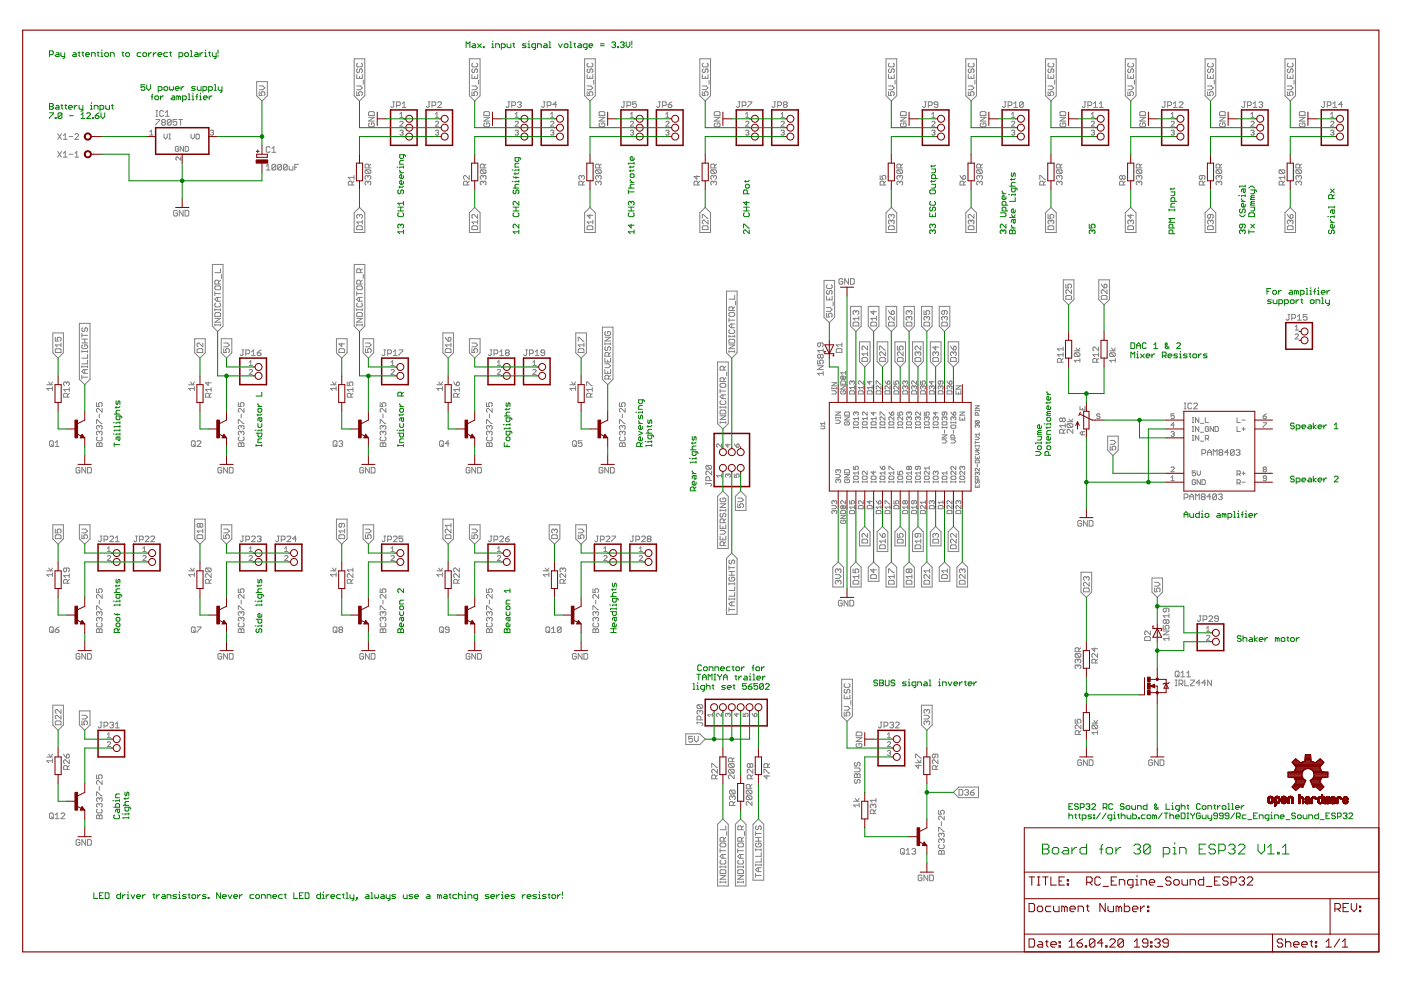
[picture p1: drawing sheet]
<svg xmlns="http://www.w3.org/2000/svg" width="297mm" height="210mm" viewBox="0 0 297 210" stroke-linecap="round" stroke-linejoin="round" font-family="sans-serif">
<g fill="none" stroke="#808080" stroke-width=".21">
<path d="M54.4 17.3h2.3v3l-1.2 1.1-1.1-1.1zM54.9 19.5v.8h.6l-.1-.4 .1-.4h.4l.3 .1v.4l-.3 .3M54.9 18.2h.9l.4 .4-.4 .4h-.9M75.1 12.5h2.2v7.8l-1.1 1.1-1.1-1.1zM75.6 19.5v.8h.6l-.2-.4 .2-.4h.4l.2 .1v.4l-.2 .3M75.6 18.2h.8l.4 .4-.4 .4h-.8M75.6 15.8v.8h1.2v-.8M75.8 13.4l-.2 .2v.4l.2 .2h.8l.2-.2v-.4l-.2-.2M75.8 14.6l-.2 .2v.4l.2 .2 .4-.2v-.4l.2-.2 .4 .2v.4l-.2 .2M76.2 16.2v.4M77 17v.8M99.5 12.5h2.3v7.8l-1.2 1.1-1.1-1.1z"/>
<path d="M100.1 18.2h.8l.4 .4-.4 .4h-.8M100.1 15.8v.8h1.2v-.8M100.1 19.5v.8h.5l-.1-.4 .1-.4h.4l.3 .1v.4l-.3 .3M100.2 13.4l-.1 .2v.4l.1 .2h.8l.3-.2v-.4l-.3-.2M100.2 14.6l-.1 .2v.4l.1 .2 .4-.2v-.4l.3-.2 .4 .2v.4l-.3 .2M100.6 16.2v.4M101.5 17v.8M124 12.5h2.2v7.8l-1.1 1.1-1.1-1.1zM124.5 19.5v.8h.6l-.2-.4 .2-.4h.4l.2 .1v.4l-.2 .3M124.5 18.2h.8l.4 .4-.4 .4h-.8M124.5 15.8v.8h1.2v-.8M124.7 14.6l-.2 .2v.4l.2 .2 .4-.2v-.4l.2-.2 .4 .2v.4l-.2 .2"/>
<path d="M124.7 13.4l-.2 .2v.4l.2 .2h.8l.2-.2v-.4l-.2-.2M125.1 16.2v.4M125.9 17v.8M148.4 12.5h2.2v7.8l-1.1 1.1-1.1-1.1zM148.9 19.5v.8h.6l-.2-.4 .2-.4h.4l.2 .1v.4l-.2 .3M148.9 18.2h.8l.4 .4-.4 .4h-.8M148.9 15.8v.8h1.2v-.8M149.1 14.6l-.2 .2v.4l.2 .2 .4-.2v-.4l.2-.2 .4 .2v.4l-.2 .2M149.1 13.4l-.2 .2v.4l.2 .2h.8l.2-.2v-.4l-.2-.2M149.5 16.2v.4M150.3 17v.8M187.9 12.5h2.2v7.8l-1.1 1.1-1.1-1.1z"/>
<path d="M188.4 19.5v.8h.6l-.2-.4 .2-.4h.4l.2 .1v.4l-.2 .3M188.4 18.2h.8l.4 .4-.4 .4h-.8M188.4 15.8v.8h1.2v-.8M188.6 14.6l-.2 .2v.4l.2 .2 .4-.2v-.4l.2-.2 .4 .2v.4l-.2 .2M188.6 13.4l-.2 .2v.4l.2 .2h.8l.2-.2v-.4l-.2-.2M189 16.2v.4M189.8 17v.8M204.8 12.5h2.2v7.8l-1.1 1.1-1.1-1.1zM205.3 19.5v.8h.6l-.2-.4 .2-.4h.4l.2 .1v.4l-.2 .3M205.3 18.2h.8l.4 .4-.4 .4h-.8M205.3 15.8v.8h1.2v-.8M205.5 14.6l-.2 .2v.4l.2 .2 .4-.2v-.4l.2-.2 .4 .2v.4l-.2 .2"/>
<path d="M205.5 13.4l-.2 .2v.4l.2 .2h.8l.2-.2v-.4l-.2-.2M205.9 16.2v.4M206.7 17v.8M221.7 12.5h2.2v7.8l-1.1 1.1-1.1-1.1zM222.2 19.5v.8h.6l-.2-.4 .2-.4h.4l.2 .1v.4l-.2 .3M222.2 18.2h.8l.4 .4-.4 .4h-.8M222.2 15.8v.8h1.2v-.8M222.4 13.4l-.2 .2v.4l.2 .2h.8l.2-.2v-.4l-.2-.2M222.4 14.6l-.2 .2v.4l.2 .2 .4-.2v-.4l.2-.2 .4 .2v.4l-.2 .2M222.8 16.2v.4M223.6 17v.8M238.6 12.5h2.3v7.8l-1.2 1.1-1.1-1.1z"/>
<path d="M239.1 19.5v.8h.6l-.2-.4 .2-.4h.4l.2 .1v.4l-.2 .3M239.1 18.2h.8l.4 .4-.4 .4h-.8M239.1 15.8v.8h1.2v-.8M239.3 14.6l-.2 .2v.4l.2 .2 .4-.2v-.4l.2-.2 .4 .2v.4l-.2 .2M239.3 13.4l-.2 .2v.4l.2 .2h.8l.2-.2v-.4l-.2-.2M239.7 16.2v.4M240.5 17v.8M255.5 12.5h2.3v7.8l-1.2 1.1-1.1-1.1zM256 15.8v.8h1.2v-.8M256 19.5v.8h.6l-.2-.4 .2-.4h.4l.2 .1v.4l-.2 .3M256 18.2h.8l.4 .4-.4 .4h-.8M256.2 13.4l-.2 .2v.4l.2 .2h.8l.2-.2v-.4l-.2-.2"/>
<path d="M256.2 14.6l-.2 .2v.4l.2 .2 .4-.2v-.4l.2-.2 .4 .2v.4l-.2 .2M256.6 16.2v.4M257.5 17v.8M272.4 12.5h2.3v7.8l-1.1 1.1-1.2-1.1zM272.9 19.5v.8h.7l-.3-.7 .3-.1h.4l.2 .1v.4l-.2 .3M272.9 18.2h.8l.5 .4-.5 .4h-.8M272.9 15.8v.8h1.3v-.8M273.2 14.6l-.3 .2v.4l.4 .2 .3-.2v-.4l.4-.2 .2 .2v.4l-.2 .2M273.2 13.4l-.3 .2v.4l.3 .2h.8l.2-.2v-.4l-.2-.2M273.6 16.2v.4M274.4 17v.8M12.2 32.1l.8 1.2"/>
<path d="M12.2 28.3l.8 1.2M13 32.1l-.8 1.2M13 28.3l-.8 1.2M13.4 32.5l.4-.4v1.2M13.4 28.7l.4-.4v1.2M13.4 33.3h.8M13.4 29.5h.8M14.6 32.7h.9M14.6 29h.9M15.9 33.3h.8M15.9 32.5l.4-.4v1.2M15.9 28.6l.2-.3h.4l.2 .3v.1l-.8 .8h.8"/>
<path d="M31.7 27.9l.4-.3v1M31.7 28.6h.7M33.1 25.3h.7v.2l-.7 .8v.2M33.1 24.7h.3M33.1 23.5h.3M33.3 23.5v1.2M34.5 25.9l-.2-.2 .2-.4h.4l.2 .2-.2 .4M34.5 25.9l-.2 .2 .2 .4h.4l.2-.2-.2-.4M34.5 25.9h.4M34.7 23.7l-.2-.2h-.4l-.2 .2v.8l.2 .2h.4l.2-.2M34.8 28.4v.7l.3 .4 .4-.4v-.7M35.1 23.9l.4-.4v1.2"/>
<path d="M35.1 24.7h.8M35.8 29.5h.4M35.8 28.4h.4M36 28.4v1.1M36.3 25.5l-.2-.2h-.4l-.2 .2v.8M36.3 25.5v.8l-.2 .2h-.4l-.2-.2M36.3 25.5l-.8 .8M37.5 25.3h-.8v.6l.4-.2 .4 .2v.4l-.2 .2h-.4l-.2-.2M37.9 31.2l-.2-.1h-.3l-.2 .1v.7l.5 .2 .2-.2v-.3h-.4M37.9 25.3h.8M38.3 25.3v1.2M38.3 33.3v.7l-.7-.7-.3 .1v.4l.2 .2"/>
<path d="M38.9 31.1v1l-.7-1v1M39.3 31.1h.5l.1 .1v.7l-.1 .2h-.5zM40.5 28.4v.7l.4 .4 .3-.4v-.7M41.6 28.6l.1-.2 .5 .2v.7l-.1 .2h-.4l-.1-.2zM44.6 27.8l.1-.2h.4l.2 .2-.2 .3M44.9 28.1h.2M45.1 28.1l.2 .2-.2 .3h-.4l-.1-.1M56.5 35.2l.4-.4v1.2M56.5 36h.8M57.3 31.3l-.3-.2h-.4l-.1 .2v.8l.1 .2h.4l.3-.2M57.7 32.3h.8M57.7 31.5l.4-.4v1.2"/>
<path d="M58.5 35.1v.8l-.2 .1h-.4l-.2-.1M58.5 35.1l-.2-.3h-.4l-.2 .3v.8M58.5 35.1l-.8 .8M59.7 35.1v.8l-.2 .1h-.4l-.2-.1M59.7 35.1l-.2-.3h-.4l-.2 .3v.8M59.7 35.1l-.8 .8M60.9 35.1v.8l-.2 .1h-.4l-.2-.1M60.9 35.1l-.2-.3h-.4l-.2 .3v.8M60.9 35.1l-.8 .8M61.3 35.2v.7l.2 .1h.6v-.8M62.5 35.5h.4M63.3 34.8h-.8v1.2"/>
<path d="M74.7 39.2v-.6l-.2-.2h-.4l-.2 .2v.6h1.2M75.1 38.4l-.4 .4M75.1 37.6h-1.2l.4 .4M75.1 37.2v.8M77.6 36l-.2 .2v.4l.2 .2h.8M77.6 36h.8l.2 .2v.4l-.2 .2M77.6 36l.8 .8M78 38.6l-.2-.2-.4 .2v.4l.2 .2M78 37.4l-.2-.2-.4 .2v.4l.2 .2M78 38.6l.2-.2 .4 .2v.4l-.2 .2M78 37.4v.2M78 38.6v.2"/>
<path d="M78 37.4l.2-.2 .4 .2v.4l-.2 .2M78.1 23.9l.3-.2h.8l.2 .2v.6h-1.3zM78.1 24.9h1.3l-1.3 .8h1.3M78.2 35.6v-.6l-.2-.2h-.4l-.2 .2v.6h1.2M78.4 26.1l-.3 .2v.4l.3 .2h.8l.2-.2v-.4l-.2-.2h-.4v.4M78.6 34.8l-.4 .4M83.2 21.6h.5M83.5 21.6v1l-.3 .2-.4-.2M84.1 22.4h.6l.2-.2v-.4l-.2-.2h-.6v1.2M84.8 27.8l.1-.2h.4l.2 .2-.2 .3M84.8 24.9h.7M84.8 24.2l.3-.4v1.1"/>
<path d="M84.8 25.9l.1-.2h.4l.2 .2v.2l-.7 .7h.7M85.1 28.1h.2M85.3 22.8h.8M85.3 22l.4-.4v1.2M85.3 28.1l.2 .2-.2 .3h-.4l-.1-.1M90.8 21.6h.4M91 21.6v1l-.2 .2-.4-.2M91.6 22.4h.6l.2-.2v-.4l-.2-.2h-.6v1.2M92.3 24.9h.7M92.3 27.8l.5-.2 .2 .2-.2 .3M92.3 25.9l.2-.2h.3l.2 .2v.2l-.7 .7h.7M92.3 24.2l.3-.4v1.1"/>
<path d="M92.6 28.1h.2M92.8 21.8l.2-.2h.4l.2 .2v.2l-.8 .8h.8M92.8 28.1l.2 .2-.2 .3-.5-.1M99.1 39.2v-.6l-.2-.2h-.4l-.2 .2v.6h1.2M99.5 37.2v.8l-.8-.8-.4 .2v.4l.2 .2M99.5 38.4l-.4 .4M102 36l-.2 .2v.4l.2 .2h.8M102 36h.8l.2 .2v.4l-.2 .2M102 36l.8 .8M102.4 38.6l-.2-.2-.4 .2v.4l.2 .2M102.4 38.6l.2-.2 .4 .2v.4l-.2 .2M102.4 37.4l-.2-.2-.4 .2v.4l.2 .2"/>
<path d="M102.4 37.4l.2-.2 .4 .2v.4l-.2 .2M102.4 37.4v.2M102.4 38.6v.2M102.6 24.9h1.2l-1.2 .8h1.2M102.6 23.9l.2-.2h.8l.2 .2v.6h-1.2zM102.6 35.6v-.6l-.2-.2h-.4l-.2 .2v.6h1.2M102.8 26.1l-.2 .2v.4l.2 .2h.8l.2-.2v-.4l-.2-.2h-.4v.4M103 34.8l-.4 .4M107.7 21.6h.4M107.9 21.6v1l-.2 .2-.4-.2M108.5 22.4h.6l.2-.2v-.4l-.2-.2h-.6v1.2M109.2 24.9h.7"/>
<path d="M109.2 27.8l.5-.2 .2 .2-.2 .3M109.2 25.9l.2-.2h.3l.2 .2v.2l-.7 .7h.7M109.2 24.2l.4-.4v1.1M109.6 28.1h.1M109.7 21.8l.2-.2h.4l.2 .2-.2 .4M109.7 28.1l.2 .2-.2 .3-.5-.1M110.1 22.2h.2M110.3 22.2l.2 .2-.2 .4h-.4l-.2-.2M115.2 21.6h.4M115.4 21.6v1l-.2 .2-.4-.2M116 22.4h.6l.2-.2v-.4l-.2-.2h-.6v1.2M116.7 24.9h.7"/>
<path d="M116.7 27.8l.2-.2h.3l.2 .2-.2 .3M116.7 25.9l.2-.2h.3l.2 .2v.2l-.7 .7h.7M116.7 24.2l.4-.4v1.1M117.1 28.1h.1M117.2 28.1l.2 .2-.2 .3h-.3l-.2-.1M118 22.2h-.8l.6-.6v1.2M123.3 37.4l-.2-.2-.4 .2v.4l.2 .2M123.3 37.4l.2-.2 .4 .2v.4l-.2 .2M123.3 37.4v.2M123.5 39.2v-.6l-.2-.2h-.4l-.2 .2v.6h1.2M123.9 38.4l-.4 .4M126.5 36l-.2 .2v.4l.2 .2h.8"/>
<path d="M126.5 36h.8l.2 .2v.4l-.2 .2M126.5 36l.8 .8M126.9 38.6l-.2-.2-.4 .2v.4l.2 .2M126.9 38.6l.2-.2 .4 .2v.4l-.2 .2M126.9 37.4l-.2-.2-.4 .2v.4l.2 .2M126.9 37.4l.2-.2 .4 .2v.4l-.2 .2M126.9 37.4v.2M126.9 38.6v.2M127 24.9h1.2l-1.2 .8h1.2M127 23.9l.2-.2h.8l.2 .2v.6h-1.2zM127.1 35.6v-.6l-.2-.2h-.4l-.2 .2v.6h1.2M127.2 26.1l-.2 .2v.4l.2 .2h.8l.2-.2v-.4l-.2-.2h-.4v.4"/>
<path d="M127.5 34.8l-.4 .4M132.1 21.6h.4M132.3 21.6v1l-.2 .2-.4-.2M132.9 22.4h.6l.2-.2v-.4l-.2-.2h-.6v1.2M133.6 24.9h.7M133.6 27.8l.2-.2h.4l.1 .2-.1 .3M133.6 25.9l.2-.2h.4l.1 .2v.2l-.7 .7h.7M133.6 24.2l.4-.4v1.1M134 28.1h.2M134.2 28.1l.1 .2-.1 .3h-.4l-.2-.1M134.9 21.6h-.8v.6l.4-.2 .4 .2v.4l-.2 .2h-.4l-.2-.2M139.6 21.6h.4"/>
<path d="M139.8 21.6v1l-.2 .2-.4-.2M140.4 22.4h.7l.1-.2v-.4l-.1-.2h-.7v1.2M141.2 24.9h.6M141.2 25.9l.1-.2h.4l.1 .2v.2l-.6 .7h.6M141.2 27.8l.1-.2h.4l.1 .2-.1 .3M141.2 24.2l.3-.4v1.1M141.5 28.1h.2M141.7 28.1l.1 .2-.1 .3h-.4l-.1-.1M141.7 22.2h.6l.2 .4-.2 .2h-.4l-.2-.2zM142.5 21.6l-.8 .6M147.7 37.2v.8l-.5-.6h1.2M148 39.2v-.6l-.3-.2h-.4l-.1 .2v.6h1.2"/>
<path d="M148.4 38.4l-.4 .4M150.9 36l-.2 .2v.4l.2 .2h.8M150.9 36h.8l.2 .2v.4l-.2 .2M150.9 36l.8 .8M151.3 38.6l-.2-.2-.4 .2v.4l.2 .2M151.3 38.6l.2-.2 .4 .2v.4l-.2 .2M151.3 37.4l-.2-.2-.4 .2v.4l.2 .2M151.3 37.4l.2-.2 .4 .2v.4l-.2 .2M151.3 37.4v.2M151.3 38.6v.2M151.4 24.9h1.3l-1.3 .8h1.3M151.4 23.9l.3-.2h.8l.2 .2v.6h-1.3z"/>
<path d="M151.5 35.6v-.6l-.2-.2h-.4l-.2 .2v.6h1.2M151.7 26.1l-.3 .2v.4l.3 .2h.8l.2-.2v-.4l-.2-.2h-.4v.4M151.9 34.8l-.4 .4M156.5 21.6h.5M156.8 21.6v1l-.3 .2-.4-.2M157.4 22.4h.6l.2-.2v-.4l-.2-.2h-.6v1.2M158.1 24.9h.7M158.1 27.8l.1-.2h.4l.2 .2-.2 .3M158.1 25.9l.1-.2 .6 .2v.2l-.7 .7h.7M158.1 24.2l.3-.4v1.1M158.4 28.1h.2M158.6 28.1l.2 .2-.2 .3h-.4l-.1-.1"/>
<path d="M158.6 21.6h.8v.2l-.8 .8v.2M164.1 21.6h.4M164.3 21.6v1l-.2 .2-.4-.2M164.9 22.4h.6l.2-.2v-.4l-.2-.2h-.6v1.2M165.6 24.9h.7M165.6 27.8l.2-.2h.3l.2 .2-.2 .3M165.6 25.9l.2-.2h.3l.2 .2v.2l-.7 .7h.7M165.6 24.2l.3-.4v1.1M165.9 28.1h.2M166.1 28.1l.2 .2-.2 .3h-.3l-.2-.1M166.3 22.2l-.2 .2 .2 .4h.4l.2-.2-.2-.4M166.3 22.2l-.2-.2 .2-.4h.4l.2 .2-.2 .4"/>
<path d="M166.3 22.2h.4M186.6 37.2v.8h.6l-.2-.4 .2-.4h.4l.2 .2v.4l-.2 .2M187.4 39.2v-.6l-.2-.2h-.4l-.2 .2v.6h1.2M187.8 38.4l-.4 .4M190.4 36l-.2 .2v.4l.2 .2h.8M190.4 36h.8l.2 .2v.4l-.2 .2M190.4 36l.8 .8M190.8 38.6l-.2-.2-.4 .2v.4l.2 .2M190.8 38.6l.2-.2 .4 .2v.4l-.2 .2M190.8 37.4l-.2-.2-.4 .2v.4l.2 .2M190.8 37.4l.2-.2 .4 .2v.4l-.2 .2M190.8 37.4v.2"/>
<path d="M190.8 38.6v.2M190.9 24.9h1.2l-1.2 .8h1.2M190.9 23.9l.2-.2h.8l.2 .2v.6h-1.2zM191 35.6v-.6l-.2-.2h-.4l-.2 .2v.6h1.2M191.1 26.1l-.2 .2v.4l.2 .2h.8l.2-.2v-.4l-.2-.2h-.4v.4M191.4 34.8l-.4 .4M196 21.6h.4M196.2 21.6v1l-.2 .2-.4-.2M196.8 22.4h.6l.2-.2v-.4l-.2-.2h-.6v1.2M197.5 24.9h.7M197.5 27.8l.2-.2h.4l.1 .2-.1 .3M197.5 25.9l.2-.2h.4l.1 .2v.2l-.7 .7h.7"/>
<path d="M197.5 24.2l.4-.4v1.1M197.9 28.1h.2M198.1 28.1l.1 .2-.1 .3h-.4l-.2-.1M198.8 22.2h-.6l-.2-.2 .2-.4h.4l.2 .2v.8l-.2 .2h-.4l-.2-.2M203.5 37.2l.6 .8M204.3 39.2v-.6l-.2-.2h-.4l-.2 .2v.6h1.2M204.3 37.2l.4 .2v.4l-.2 .2h-.4v-.6zM204.7 38.4l-.4 .4M207.3 36l-.2 .2v.4l.2 .2h.8M207.3 36h.8l.2 .2v.4l-.2 .2M207.3 36l.8 .8M207.7 38.6l-.2-.2-.4 .2v.4l.2 .2"/>
<path d="M207.7 38.6l.2-.2 .4 .2v.4l-.2 .2M207.7 37.4l-.2-.2-.4 .2v.4l.2 .2M207.7 37.4l.2-.2 .4 .2v.4l-.2 .2M207.7 37.4v.2M207.7 38.6v.2M207.8 24.9h1.2l-1.2 .8h1.2M207.8 23.9l.2-.2h.8l.2 .2v.6h-1.2zM207.9 35.6v-.6l-.2-.2h-.4l-.2 .2v.6h1.2M208 26.1l-.2 .2v.4l.2 .2h.8l.2-.2v-.4l-.2-.2h-.4v.4M208.3 34.8l-.4 .4M212.9 21.6h.4M213.1 21.6v1l-.2 .2-.4-.2"/>
<path d="M213.7 22.4h.7l.1-.2v-.4l-.1-.2h-.7v1.2M214.5 24.9h.6M214.5 27.8l.1-.2h.4l.1 .2-.1 .3M214.5 25.9l.1-.2h.4l.1 .2v.2l-.6 .7h.6M214.5 24.2l.3-.4v1.1M214.8 28.1h.2M214.9 22.8h.9M214.9 22l.4-.4v1.2M215 28.1l.1 .2-.1 .3h-.4l-.1-.1M217 21.8v.8l-.2 .2h-.4l-.2-.2M217 21.8l-.2-.2h-.4l-.2 .2v.8M217 21.8l-.8 .8"/>
<path d="M220.5 38v-.8h.1l.8 .8h.3M221.3 39.2v-.6l-.3-.2h-.4l-.1 .2v.6h1.2M221.7 38.4l-.4 .4M224.2 36l-.2 .2v.4l.2 .2h.8M224.2 36h.8l.2 .2v.4l-.2 .2M224.2 36l.8 .8M224.6 38.6l-.2-.2-.4 .2v.4l.2 .2M224.6 38.6l.2-.2 .4 .2v.4l-.2 .2M224.6 37.4l-.2-.2-.4 .2v.4l.2 .2M224.6 37.4l.2-.2 .4 .2v.4l-.2 .2M224.6 37.4v.2M224.6 38.6v.2"/>
<path d="M224.7 24.9h1.3l-1.3 .8h1.3M224.7 23.9l.2-.2h.8l.3 .2v.6h-1.3zM224.8 35.6v-.6l-.2-.2h-.4l-.2 .2v.6h1.2M224.9 26.1l-.2 .2v.4l.2 .2h.8l.3-.2v-.4l-.3-.2h-.4v.4M225.2 34.8l-.4 .4M229.8 21.6h.5M230 21.6v1l-.2 .2-.4-.2M230.7 22.4h.6l.2-.2v-.4l-.2-.2h-.6v1.2M231.4 24.2l.3-.4v1.1M231.4 24.9h.7M231.4 27.8l.1-.2h.4l.2 .2-.2 .3M231.4 25.9l.1-.2h.4l.2 .2v.2l-.7 .7h.7"/>
<path d="M231.7 28.1h.2M231.9 22.8h.8M231.9 22l.4-.4v1.2M231.9 28.1l.2 .2-.2 .3h-.4l-.1-.1M233.1 22.8h.8M233.1 22l.4-.4v1.2M238 37.4l-.2-.2-.4 .2v.4l.2 .2 .4-.2M238 37.4l.2-.2 .4 .2v.4l-.2 .2-.4-.2M238 37.4v.4M238.2 39.2v-.6l-.2-.2h-.4l-.2 .2v.6h1.2M238.6 38.4l-.4 .4M241.1 36l-.2 .2v.4l.2 .2h.8"/>
<path d="M241.1 36h.8l.2 .2v.4l-.2 .2M241.1 36l.8 .8M241.5 38.6l-.2-.2-.4 .2v.4l.2 .2M241.5 38.6l.2-.2 .4 .2v.4l-.2 .2M241.5 37.4l-.2-.2-.4 .2v.4l.2 .2M241.5 37.4l.2-.2 .4 .2v.4l-.2 .2M241.5 37.4v.2M241.5 38.6v.2M241.7 24.9h1.2l-1.2 .8h1.2M241.7 23.9l.2-.2h.8l.2 .2v.6h-1.2zM241.7 35.6v-.6l-.2-.2h-.4l-.2 .2v.6h1.2M241.9 26.1l-.2 .2v.4l.2 .2h.8l.2-.2v-.4l-.2-.2h-.4v.4"/>
<path d="M242.1 34.8l-.4 .4M246.8 21.6h.4M247 21.6v1l-.2 .2-.4-.2M247.6 22.4h.6l.2-.2v-.4l-.2-.2h-.6v1.2M248.3 24.9h.7M248.3 27.8l.2-.2h.3l.2 .2-.2 .3M248.3 24.2l.3-.4v1.1M248.3 25.9l.2-.2h.3l.2 .2v.2l-.7 .7h.7M248.6 28.1h.2M248.8 28.1l.2 .2-.2 .3h-.3l-.2-.1M248.8 22.8h.8M248.8 22l.4-.4v1.2"/>
<path d="M250 21.8l.2-.2h.4l.2 .2v.2l-.8 .8h.8M254.9 37.2v.6l-.2 .2-.4-.2v-.4l.2-.2h.8l.2 .2v.4l-.2 .2M255.1 39.2v-.6l-.2-.2h-.4l-.2 .2v.6h1.2M255.5 38.4l-.4 .4M258 36l-.2 .2v.4l.2 .2h.8M258 36h.8l.2 .2v.4l-.2 .2M258 36l.8 .8M258.4 38.6l-.2-.2-.4 .2v.4l.2 .2M258.4 38.6l.2-.2 .4 .2v.4l-.2 .2M258.4 37.4l-.2-.2-.4 .2v.4l.2 .2M258.4 37.4l.2-.2 .4 .2v.4l-.2 .2M258.4 37.4v.2"/>
<path d="M258.4 38.6v.2M258.6 24.9h1.2l-1.2 .8h1.2M258.6 23.9l.2-.2h.8l.2 .2v.6h-1.2zM258.6 35.6v-.6l-.2-.2h-.4l-.2 .2v.6h1.2M258.8 26.1l-.2 .2v.4l.2 .2h.8l.2-.2v-.4l-.2-.2h-.4v.4M259 34.8l-.4 .4M263.7 21.6h.4M263.9 21.6v1l-.2 .2-.4-.2M264.5 22.4h.6l.2-.2v-.4l-.2-.2h-.6v1.2M265.2 24.9h.7M265.2 27.8l.2-.2h.3l.2 .2-.2 .3M265.2 25.9l.2-.2 .5 .2v.2l-.7 .7h.7"/>
<path d="M265.2 24.2l.3-.4v1.1M265.5 28.1h.2M265.7 28.1l.2 .2-.2 .3h-.3l-.2-.1M265.7 22.8h.8M265.7 22l.4-.4v1.2M266.9 21.8l.2-.2h.4l.2 .2-.2 .4M267.3 22.2h.2M267.5 22.2l.2 .2-.2 .4h-.4l-.2-.2M271.4 36l-.2 .2v.4l.2 .2h.8M271.4 36h.8l.2 .2v.4l-.2 .2M271.4 36l.8 .8M272 39.2v-.6l-.2-.2h-.4l-.2 .2v.6h1.2"/>
<path d="M272.4 37.6h-1.2l.4 .4M272.4 38.4l-.4 .4M272.4 37.2v.8M274.9 36l-.2 .2v.4l.2 .2h.8M274.9 36h.8l.2 .2v.4l-.2 .2M274.9 36l.8 .8M275.3 38.6l-.2-.2-.4 .2v.4l.2 .2M275.3 38.6l.2-.2 .4 .2v.4l-.2 .2M275.3 37.4l-.2-.2-.4 .2v.4l.2 .2M275.3 37.4l.2-.2 .4 .2v.4l-.2 .2M275.3 37.4v.2M275.3 38.6v.2"/>
<path d="M275.5 24.9h1.2l-1.2 .8h1.2M275.5 23.9l.2-.2h.8l.2 .2v.6h-1.2zM275.5 35.6v-.6l-.2-.2h-.4l-.2 .2v.6h1.2M275.7 26.1l-.2 .2v.4l.2 .2h.8l.2-.2v-.4l-.2-.2h-.4v.4M275.9 34.8l-.4 .4M280.6 21.6h.4M280.8 21.6v1l-.2 .2-.4-.2M281.4 22.4h.6l.2-.2v-.4l-.2-.2h-.6v1.2M282.1 24.9h.7M282.1 27.8l.2-.2h.3l.2 .2-.2 .3M282.1 25.9l.2-.2h.3l.2 .2v.2l-.7 .7h.7M282.1 24.2l.3-.4v1.1"/>
<path d="M282.4 28.1h.2M282.6 22.8h.8M282.6 22l.4-.4v1.2M282.6 28.1l.2 .2-.2 .3h-.3l-.2-.1M284.6 22.2h-.8l.6-.6v1.2M37.6 44.8l-.2-.2h-.4l-.2 .2v.8l.2 .2h.4l.2-.2v-.4h-.4M38.8 44.6v1.2l-.8-1.2v1.2M39.2 44.6h.6l.2 .2v.8l-.2 .2h-.6zM45 56.1h2.3v13.1l-1.2 1.1-1.1-1.1zM46.8 57v.8h-1.2M46.8 59.4l-.4 .4M46.9 58.2v.8"/>
<path d="M75.1 56.1h2.2v13.1l-1.1 1.1-1.1-1.1zM75.8 47.9h.8l.2 .2v.6h-1.2v-.6zM76.2 44l1.1 1.1v4.2h-2.2v-4.2zM76.2 45.7l.2-.2 .4 .2v.4l-.2 .2M76.2 45.7l-.2-.2-.4 .2v.4l.2 .2M76.2 45.7v.2M76.4 57.8v-.6l-.2-.2h-.4l-.2 .2v.6h1.2M76.8 46.7v.8M76.8 47.1h-1.2l.4 .4M76.8 59.4l-.4 .4M76.8 57l-.4 .4M77 58.2v.8"/>
<path d="M100.2 47.9h.8l.3 .2v.6h-1.2v-.6zM100.6 44l1.2 1.1v4.2h-2.3v-4.2zM101.3 45.5v.8l-.8-.8-.4 .2v.4l.1 .2M101.3 46.7v.8M101.3 47.1h-1.2l.4 .4M124 45.1l1.1-1.1 1.1 1.1v4.2h-2.2zM124.5 48.1l.2-.2h.8l.2 .2v.6h-1.2zM125.1 45.5v.8l-.6-.6h1.2M125.7 47.1h-1.2l.4 .4M125.7 46.7v.8M148.4 45.1l1.1-1.1 1.1 1.1v4.2h-2.2zM148.9 46.3v-.8h.2l.8 .8h.2"/>
<path d="M149.1 47.9h.8l.2 .2v.6h-1.2v-.6zM150.1 46.7v.8l-.8-.8-.4 .2v.4l.2 .2M174.7 59.5h2.3v7.8l-1.2 1.1-1.1-1.1zM178.7 59.3l-.2-.2h-.4l-.2 .2v.8l.2 .2h.4l.2-.2v-.4h-.4M179.9 59.1v1.2l-.8-1.2v1.2M180.3 59.1h.6l.2 .2v.8l-.2 .2h-.6zM187.9 45.1l1.1-1.1 1.1 1.1v4.2h-2.2zM188.6 47.9h.8l.2 .2v.6h-1.2v-.6zM189 45.7v.2M189 46.9v.2M189 45.7l-.2-.2-.4 .2v.4l.2 .2M189 45.7l.2-.2 .4 .2v.4l-.2 .2"/>
<path d="M189 46.9l-.2-.2-.4 .2v.4l.2 .2M189 46.9l.2-.2 .4 .2v.4l-.2 .2M204.8 45.1l1.1-1.1 1.1 1.1v4.2h-2.2zM205.5 47.9h.8l.2 .2v.6h-1.2v-.6zM205.9 46.9l.2-.2 .4 .2v.4l-.2 .2M205.9 46.9l-.2-.2-.4 .2v.4l.2 .2M205.9 46.9v.2M206.5 45.5v.8l-.8-.8-.4 .2v.4l.2 .2M221.7 45.1l1.1-1.1 1.1 1.1v4.2h-2.2zM222.2 48.1l.2-.2h.8l.2 .2v.6h-1.2zM222.2 45.5v.8h.6l-.2-.6 .2-.2h.4l.2 .2v.4l-.2 .2M222.8 46.9l-.2-.2-.4 .2v.4l.2 .2"/>
<path d="M222.8 46.9l.2-.2 .4 .2v.4l-.2 .2M222.8 46.9v.2M225.4 59.3h2.3v4.2l-1.1 1.1-1.2-1.1zM233 59.3h2.2v4.2l-1.1 1.1-1.1-1.1zM238.6 45.1l1.1-1.1 1.2 1.1v4.2h-2.3zM239.1 48.1l.2-.2h.8l.2 .2v.6h-1.2zM239.7 46.9l.2-.2 .4 .2v.4l-.2 .2M239.7 46.9l-.2-.2-.4 .2v.4l.2 .2M239.7 45.5v.8l-.6-.6h1.2M239.7 46.9v.2M255.5 45.1l1.1-1.1 1.2 1.1v4.2h-2.3zM256 48.1l.2-.2h.8l.2 .2v.6h-1.2z"/>
<path d="M256.6 45.5v.6l-.2 .2-.4-.2v-.4l.2-.2h.8l.2 .2v.4l-.2 .2M256.6 46.9l-.2-.2-.4 .2v.4l.2 .2M256.6 46.9l.2-.2 .4 .2v.4l-.2 .2M256.6 46.9v.2M272.4 45.1l1.2-1.1 1.1 1.1v4.2h-2.3zM272.9 48.1l.3-.2h.8l.2 .2v.6h-1.3zM272.9 45.5l.7 .8M273.6 46.9l.1-.2 .5 .2v.4l-.2 .2M273.6 45.7l.1-.2 .5 .2v.4l-.2 .2h-.4zM273.6 46.9l-.3-.2-.4 .2v.4l.3 .2M273.6 46.9v.2M11.2 70.6h2.2v4.2l-1.1 1.1-1.1-1.1z"/>
<path d="M11.7 71.5v.8h.6l-.2-.4 .2-.4h.4l.2 .2v.4l-.2 .2M11.9 73.9h.8l.2 .2v.6h-1.2v-.6zM12.9 72.7v.8M12.9 73.1h-1.2l.4 .4M16.8 68.6h2.3v11.8l-1.1 1.2-1.2-1.2zM17.4 72.7h1.2M17.4 70.7v.8M17.4 74.3v.4M17.4 77.6v.4M17.4 79.6v.8M17.4 80h1.2M17.4 77.7h1.2"/>
<path d="M17.4 74.5h1.2M17.4 71.9h1.2M17.4 71.1h1.2M17.6 69.5l-.2 .2v.4l.2 .2 .4-.2v-.4l.2-.2 .4 .2v.4l-.2 .2M17.6 73.1l-.2 .2v.4l.2 .2h.8l.2-.2v-.4l-.2-.2h-.4v.4M18 71.9v.8M18 78.4v.8M18.6 78.4h-.8l-.4 .4 .4 .4h.8M18.6 76.3v.9h-1.2M18.6 74.3v.4M18.6 75.1v.8h-1.2M18.6 77.6v.4"/>
<path d="M41.3 71.8h2.2v3l-1.1 1.1-1.1-1.1zM41.8 74.1l.2-.2h.8l.2 .2v.6h-1.2zM43 72.7v.8l-.8-.8-.4 .2v.4l.2 .2M45.6 67.5h1.2l-1.2 .8h1.2M45.6 68.9h1.2M45.6 61.8v.9M45.6 65.5v.4M45.6 68.7v.4M45.6 65.7h1.2M45.6 62.3h1.2M45.7 66.3h.8l.3 .2v.6h-1.2v-.6zM45.7 60.6h.8l.3 .2v.4l-.3 .2h-.8l-.1-.2v-.4z"/>
<path d="M45.7 64.3l-.1 .2v.4l.1 .2h.8l.3-.2v-.4l-.3-.2M46.1 63.1v.8M46.4 60.2v-.6l-.3-.2h-.4l-.1 .2v.6h1.2M46.8 65.5v.4M46.8 68.7v.4M46.8 63.1h-.8l-.4 .4 .4 .4h.8M46.9 71.8h2.2v3l-1.1 1.1-1.1-1.1zM47.4 72.7h.8l.4 .4-.4 .4h-.8M47.4 73.9v.8h.6l-.2-.4 .2-.4h.4l.2 .2v.4l-.2 .2M51.3 74.2h.4M51.5 74.2v1l-.2 .2-.4-.2M52.1 75h.6l.2-.2v-.4l-.2-.2h-.6v1.2"/>
<path d="M52.8 78.5l.2-.2h.3l.2 .2-.7 .9h.7M52.8 77.5h.7M52.8 76.8l.4-.3v1M53.3 75.4h.8M53.3 74.6l.4-.4v1.2M54.5 74.8h.6l.3 .4-.3 .2h-.4l-.2-.2zM55.4 74.2l-.9 .6M71.3 71.8h2.3v3l-1.1 1.1-1.2-1.1zM72.1 73.9h.8l.2 .2v.6h-1.2v-.6zM72.5 72.7v.8l-.6-.6h1.2M75.6 67.5h1.2l-1.2 .8h1.2M75.6 61.8v.9"/>
<path d="M75.6 65.5v.4M75.6 68.7v.4M75.6 68.9h1.2M75.6 65.7h1.2M75.6 62.3h1.2M75.8 66.3h.8l.2 .2v.6h-1.2v-.6zM75.8 60.6h.8l.2 .2v.4l-.2 .2h-.8l-.2-.2v-.4zM75.8 64.3l-.2 .2v.4l.2 .2h.8l.2-.2v-.4l-.2-.2M76.2 63.1v.8M76.4 60.2v-.6l-.2-.2h-.4l-.2 .2v.6h1.2M76.8 65.5v.4M76.8 68.7v.4"/>
<path d="M76.8 63.1h-.8l-.4 .4 .4 .4h.8M77 71.8h2.2v3l-1.1 1.1-1.1-1.1zM77.5 73.9v.8h.6l-.2-.4 .2-.4h.4l.2 .2v.4l-.2 .2M77.5 72.7h.8l.4 .4-.4 .4h-.8M81.4 74.2h.4M81.6 74.2v1l-.2 .2-.4-.2M82.2 75h.6l.2-.2v-.4l-.2-.2h-.6v1.2M82.9 78.5l.2-.2h.3l.2 .2v.2l-.7 .7h.7M82.9 77.5h.7M82.9 76.8l.3-.3v1M83.4 75.4h.8M83.4 74.6l.4-.4v1.2"/>
<path d="M84.6 74.2h.8v.2l-.8 .8v.2M93.9 70.6h2.2v4.2l-1.1 1.1-1.1-1.1zM94.4 74.1l.2-.2h.8l.2 .2v.6h-1.2zM94.4 71.5l.6 .8M95 71.7l.2-.2 .4 .2v.4l-.2 .2h-.4zM95.6 72.7v.8M95.6 73.1h-1.2l.4 .4M99.5 71.8h2.3v3l-1.2 1.1-1.1-1.1zM100.1 72.7h.8l.4 .4-.4 .4h-.8M100.1 73.9v.8h.5l-.1-.6 .1-.2h.4l.3 .2v.4l-.3 .2M103.9 74.2h.4M104.1 74.2v1l-.2 .2-.4-.2"/>
<path d="M104.7 75h.6l.2-.2v-.4l-.2-.2h-.6v1.2M105.5 78.5l.1-.2h.4l.1 .2-.6 .9h.6M105.5 76.8l.3-.3v1M105.5 77.5h.6M106 75.4h.7M106 74.6l.4-.4v1.2M107.4 74.8h.4M107.4 74.8l-.2-.2 .2-.4h.4l.2 .2-.2 .4M107.4 74.8l-.2 .2 .2 .4h.4l.2-.2-.2-.4M111.4 74.2h.4M111.7 74.2v1l-.3 .2-.4-.2M112.2 75h.7l.2-.2v-.4l-.2-.2h-.7v1.2"/>
<path d="M113 78.5l.1-.2 .6 .2v.2l-.7 .7h.7M113 77.5h.7M113 76.8l.3-.3v1M113.5 75.4h.8M113.5 74.6l.4-.4v1.2M115.5 74.8h-.6l-.2-.2 .2-.4h.4l.2 .2v.8l-.2 .2h-.4l-.2-.2M122.1 70.6h2.2v4.2l-1.1 1.1-1.1-1.1zM122.6 72.3v-.8h.2l.8 .8h.2M122.8 73.9h.8l.2 .2v.6h-1.2v-.6zM123.8 72.7v.8M123.8 73.1h-1.2l.4 .4M127.7 69.4h2.3v11l-1.2 1.2-1.1-1.2z"/>
<path d="M128.2 78.4v.8h1.3v-.8M128.2 77.2h.9l.4 .4-.4 .4h-.9M128.2 75.9v.9h1.3v-.9M128.2 71.5h1.3l-1.3 .8h1.3M128.2 72.9h1.3M128.2 72.7v.4M128.4 73.5l-.2 .2v.4l.5 .2 .1-.2v-.4l.4-.2 .3 .2v.4l-.3 .2M128.4 70.3l-.2 .2v.4l.2 .2h.8l.3-.2v-.4l-.3-.2h-.4v.4M128.8 76.3v.5M128.8 78.8v.4M129.1 75.5v-.6l-.3-.2h-.4l-.2 .2v.6h1.3M129.5 72.7v.4"/>
<path d="M129.5 79.6l-.4 .4M129.5 74.7l-.4 .4M152.1 76.8h2.3v13l-1.1 1.2-1.2-1.2zM153.5 78.5v-.6l-.2-.2h-.4l-.2 .2v.6h1.2M153.9 77.7l-.4 .4M154 61.7h2.3v13.1l-1.1 1.1-1.2-1.1zM154.1 78.9v.8M154.6 72.1l.1-.2h.9l.2 .2v.6h-1.2zM154.6 67.9h1.2M154.6 66.5l.1-.2h.9l.2 .2v.4l-.2 .2h-.9l-.1-.2zM154.6 73.1h1.2l-1.2 .8h1.2M154.6 74.5h1.2"/>
<path d="M154.6 67.5v.8M154.6 71.1v.4M154.6 74.3v.4M154.6 71.3h1.2M154.7 69.9l-.1 .2v.4l.1 .2h.9l.2-.2v-.4l-.2-.2M155.2 68.7v.8M155.4 65.8v-.5l-.2-.2h-.5l-.1 .2v.5h1.2M155.8 68.7h-.8l-.4 .4 .4 .4h.8M155.8 62.6v.8h-1.2M155.8 71.1v.4M155.8 74.3v.4M155.8 65.1l-.4 .3"/>
<path d="M156 63.8v.8M173.4 76.3v.9h.5l-.1-.4 .1-.5h.4l.2 .2v.4l-.2 .3M173.4 77.6h1.1l-1.1 .8h1.1M173.9 72.7v.6l-.1 .2-.4-.2v-.4l.1-.2h.8l.2 .2v.4l-.2 .2M173.9 75.3l.2-.2 .4 .2v.4l-.2 .2-.4-.2M173.9 75.3l-.1-.2-.4 .2v.4l.1 .2 .4-.2M173.9 75.3v.4M174.5 79.2h-1.1l.4 .4M174.5 73.9v.8M174.5 78.8v.8M174.5 74.3h-1.1l.4 .4M175.2 66.4v.8h.6l-.2-.6 .2-.2h.4l.2 .2v.4l-.2 .2"/>
<path d="M175.2 62.8v.8h1.2v-.8M175.2 65.2h.8l.4 .4-.4 .4h-.8M175.4 61.6l-.2 .2v.4l.4 .2 .2-.2v-.4l.4-.2 .2 .2v.4l-.2 .2M175.4 60.4l-.2 .2v.4l.2 .2h.8l.2-.2v-.4l-.2-.2M175.8 63.2v.4M176.6 64v.8M177.3 74.1l.2-.2h.8l.2 .2v.6h-1.2zM178.5 72.7v.8M178.5 73.1h-1.2l.4 .4M178.6 79.9h.3v.4h-.3zM179.1 79.7l.2 .2v.4l-.2 .1h-.7l-.2-.1v-.4l.2-.2h.4l.1 .2M179.3 78.7v.7"/>
<path d="M179.3 79h-1.1l.4 .4M180.3 65h2.3v4.2l-1.1 1.1-1.2-1.1zM180.9 68.5l.2-.2h.8l.2 .2v.6h-1.2zM181.5 66.1v.2M181.5 66.1l.2-.2 .4 .2v.4l-.2 .2M181.5 66.1l-.2-.2-.4 .2v.4l.2 .2M182.1 67.5h-1.2l.4 .4M182.1 67.1v.8M182.2 72.5h2.3v4.2l-1.2 1.1-1.1-1.1zM182.8 76l.1-.2h.8l.2 .2v.6h-1.1zM183.9 75h-1.1l.3 .4M183.9 73.4v.8l-.8-.8-.3 .2v.4l.1 .2"/>
<path d="M183.9 74.6v.8M184.1 65h2.3v4.2l-1.2 1.1-1.1-1.1zM184.6 68.5l.2-.2h.8l.2 .2v.6h-1.2zM185.2 65.9v.8l-.6-.6h1.2M185.8 67.5h-1.2l.4 .4M185.8 67.1v.8M186 72.5h2.2v4.2l-1.1 1.1-1.1-1.1zM186.5 74.2v-.8h.2l.8 .8h.2M186.5 76l.2-.2h.8l.2 .2v.6h-1.2zM187.7 74.6v.8l-.8-.8-.4 .2v.4l.2 .2M187.9 65h2.2v4.2l-1.1 1.1-1.1-1.1zM188.4 68.5l.2-.2h.8l.2 .2v.6h-1.2z"/>
<path d="M188.4 65.9l.6 .8M189 66.1l.4-.2 .2 .2v.4l-.2 .2h-.4zM189.6 67.1v.8l-.8-.8h-.2l-.2 .2v.4l.2 .2M189.7 72.5h2.3v4.2l-1.1 1.1-1.2-1.1zM190.3 73.4v.8h.6l-.2-.4 .2-.4h.4l.2 .2v.4l-.2 .2M190.3 76l.2-.2h.8l.2 .2v.6h-1.2zM191.5 74.6v.8l-.8-.8h-.2l-.2 .2v.4l.2 .2M191.6 65h2.3v4.2l-1.2 1.1-1.1-1.1zM192.1 68.5l.2-.2h.8l.2 .2v.6h-1.2zM192.7 66.1l-.2-.2-.4 .2v.4l.2 .2M192.7 67.3l-.2-.2-.4 .2v.4l.2 .2M192.7 67.3l.2-.2 .4 .2v.4l-.2 .2"/>
<path d="M192.7 66.1l.2-.2 .4 .2v.4l-.2 .2M192.7 66.1v.2M192.7 67.3v.2M193.5 72.5h2.2v4.2l-1.1 1.1-1.1-1.1zM194 76l.2-.2h.8l.2 .2v.6h-1.2zM194.6 74.8v.2M194.6 74.8l-.2-.2-.4 .2v.4l.2 .2M194.6 74.8l.2-.2 .4 .2v.4l-.2 .2M195.2 73.4v.8l-.8-.8-.4 .2v.4l.2 .2M195.4 65h2.2v4.2l-1.1 1.1-1.1-1.1zM195.9 65.9v.8h.6l-.2-.4 .2-.4h.4l.2 .2v.4l-.2 .2M195.9 68.5l.2-.2h.8l.2 .2v.6h-1.2z"/>
<path d="M196.5 67.3l-.2-.2-.4 .2v.4l.2 .2M196.5 67.3l.2-.2 .4 .2v.4l-.2 .2M196.5 67.3v.2M197.3 72.5h2.2v4.2l-1.1 1.1-1.1-1.1zM197.8 76l.2-.2h.8l.2 .2v.6h-1.2zM198.4 73.4v.8l-.6-.6h1.2M198.4 74.8l.2-.2 .4 .2v.4l-.2 .2M198.4 74.8v.2M198.4 74.8l-.2-.2-.4 .2v.4l.2 .2M199.1 65h2.3v4.2l-1.1 1.1-1.2-1.1zM199.7 68.5l.2-.2h.8l.2 .2v.6h-1.2zM200.3 65.9v.6l-.2 .2-.4-.2v-.4l.2-.2h.8l.2 .2v.4l-.2 .2"/>
<path d="M200.3 67.3v.2M200.3 67.3l-.2-.2-.4 .2v.4l.2 .2M200.3 67.3l.2-.2 .4 .2v.4l-.2 .2M201 72.5h2.3v4.2l-1.2 1.1-1.1-1.1zM201.5 76l.2-.2h.8l.2 .2v.6h-1.2zM201.5 73.4l.6 .8M202.1 74.8l.2-.2 .4 .2v.4l-.2 .2M202.1 74.8v.2M202.1 74.8l-.2-.2-.4 .2v.4l.2 .2M202.3 73.4l.4 .2v.4l-.2 .2h-.4v-.6zM225 76.8v-.6l-.2-.2h-.4l-.2 .2v.6h1.2M225.4 73.6v.8"/>
<path d="M225.4 74.8v.8M225.4 76l-.4 .4M225.4 75.2h-1.2l.4 .4M225.4 74h-1.2l.4 .4M226 60.2v.8h.6l-.2-.4 .2-.4h.4l.2 .3v.3l-.2 .2M226.2 62.7h.8l.2 .2v.6h-1.2v-.6zM227.2 61.4v.9l-.8-.9h-.2l-.2 .3v.4l.2 .2M227.8 74.4h1.2M227.9 74.8h.8l.3 .2v.4l-.3 .2M227.9 74.8l-.1 .2v.4l.1 .2h.8M227.9 74.8l.8 .8M228.2 73.8l.4 .6 .4-.6"/>
<path d="M229 76.4h-1.2l.4 .4M229 76v.8M232.5 76.8v-.6l-.2-.2h-.4l-.2 .2v.6h1.2M232.9 73.6v.8l-.8-.8-.4 .2v.4l.2 .2M232.9 75.2h-1.2l.4 .4M232.9 76l-.4 .4M232.9 74.8v.8M233.5 60.2l.6 .8M233.7 62.7h.8l.2 .2v.6h-1.2v-.6zM234.1 60.5l.4-.3 .2 .3v.3l-.2 .2h-.4zM234.7 61.4v.9l-.8-.9-.4 .3v.4l.2 .2M235.3 74.4h1.2"/>
<path d="M235.5 74.8l-.2 .2v.4l.2 .2h.8M235.5 74.8h.8l.2 .2v.4l-.2 .2M235.5 74.8l.8 .8M235.7 73.8l.4 .6 .4-.6M236.5 76.4h-1.2l.4 .4M236.5 76v.8M273.1 66.7h.4M273.3 66.7v1l-.2 .2-.4-.2M273.9 67.5h.6l.2-.2v-.4l-.2-.2h-.6v1.2M274.6 69.3l.3-.4v1.1M274.6 71l.2-.2 .5 .2v.2l-.7 .7h.7M274.6 70h.7"/>
<path d="M275.1 67.9h.8M275.1 67.1l.4-.4v1.2M277.1 66.7h-.8v.6l.6-.2 .2 .2v.4l-.2 .2h-.4l-.2-.2M9.9 81.6h1.2M10.3 81l.4 .6 .4-.6M10.5 93.7l.2-.2h.4l.2 .2v.8l-.2 .2h-.4l-.2-.2zM10.9 94.3l.4 .4M11.1 82.4h-1.2l.4 .4M11.1 82v.8M11.7 94.7h.8M11.7 93.9l.4-.4v1.2M14.1 81.2l-.2-.2-.4 .2v.4l.2 .2"/>
<path d="M14.1 81.2l.2-.2 .4 .2v.4l-.2 .2M14.1 81.2v.2M14.3 84.2v-.6l-.2-.2h-.4l-.2 .2v.6h1.2M14.7 82.6h-1.2l.4 .4M14.7 83.4l-.4 .4M14.7 82.2v.8M16.9 99.3l-.2-.2h-.4l-.2 .2v.8l.2 .2h.4l.2-.2v-.4h-.4M18.2 99.1v1.2l-.8-1.2v1.2M18.6 99.1h.6l.2 .2v.8l-.2 .2h-.6zM20.5 89.8v-.8h.2l.8 .8h.2M20.5 85.4v.8h.6l-.2-.6 .2-.2h.4l.2 .2v.4l-.2 .2M20.7 93.9l.4 .2 .4-.2 .2 .2v.6h-1.2v-.6z"/>
<path d="M20.7 92.6l-.2 .2v.4l.2 .3h.8l.2-.3v-.4l-.2-.2M21.1 90.4l.2-.2 .4 .2v.4l-.2 .2M21.1 91.6l-.2-.2-.4 .2v.4l.2 .2M21.1 91.6l.2-.2 .4 .2v.4l-.2 .2M21.1 90.4l-.2-.2-.4 .2v.4l.2 .2M21.1 87.8v.8M21.1 90.4v.2M21.1 91.6v.2M21.1 94.1v.6M21.7 86.6v.8l-.8-.8-.4 .2v.4l.2 .2M40 81.6h1.2M40.4 81l.4 .6 .4-.6"/>
<path d="M40.8 93.5h.4l.2 .2v.8l-.2 .2h-.4l-.2-.2v-.8zM41 94.3l.4 .4M41.2 82.4h-1.2l.4 .4M41.2 82v.8M41.8 93.7l.2-.2h.4l.2 .2v.2l-.8 .8h.8M44.2 81v.8l-.6-.6h1.2M44.4 84.2v-.6l-.2-.2h-.4l-.2 .2v.6h1.2M44.8 82.6h-1.2l.4 .4M44.8 83.4l-.4 .4M44.8 82.2v.8M47 99.3l-.2-.2h-.4l-.2 .2v.8l.2 .2h.4l.2-.2v-.4h-.4M48.2 99.1v1.2l-.8-1.2v1.2"/>
<path d="M48.6 99.1h.6l.2 .2v.8l-.2 .2h-.6zM50.5 89.8v-.8h.2l.8 .8h.2M50.5 85.4v.8h.6l-.2-.6 .2-.2h.4l.2 .2v.4l-.2 .2M50.7 93.9l.4 .2 .4-.2 .2 .2v.6h-1.2v-.6zM50.7 92.6l-.2 .2v.4l.2 .3h.8l.2-.3v-.4l-.2-.2M51.1 91.6l-.2-.2-.4 .2v.4l.2 .2M51.1 91.6l.2-.2 .4 .2v.4l-.2 .2M51.1 90.4l-.2-.2-.4 .2v.4l.2 .2M51.1 90.4l.2-.2 .4 .2v.4l-.2 .2M51.1 87.8v.8M51.1 90.4v.2M51.1 91.6v.2"/>
<path d="M51.1 94.1v.6M51.7 86.6v.8l-.8-.8-.4 .2v.4l.2 .2M70.1 81.6h1.2M70.5 81l.4 .6 .4-.6M70.8 93.5h.4l.2 .2v.8l-.2 .2h-.4l-.2-.2v-.8zM71 94.3l.4 .4M71.3 82.4h-1.2l.4 .4M71.3 82v.8M71.9 93.7l.2-.2h.4l.1 .2-.1 .4M72.2 94.1h.3M72.5 94.1l.1 .2-.1 .4h-.4l-.2-.2M73.6 81v.8h.6l-.2-.4 .2-.4h.4l.2 .2v.4l-.2 .2"/>
<path d="M74.4 84.2v-.6l-.2-.2h-.4l-.2 .2v.6h1.2M74.8 82.6h-1.2l.4 .4M74.8 83.4l-.4 .4M74.8 82.2v.8M77.1 99.3l-.2-.2h-.4l-.2 .2v.8l.2 .2h.4l.2-.2v-.4h-.4M78.3 99.1v1.2l-.8-1.2v1.2M78.7 99.1h.6l.2 .2v.8l-.2 .2h-.6zM80.6 89.8v-.8h.2l.8 .8h.2M80.6 85.4v.8h.6l-.2-.6 .2-.2h.4l.2 .2v.4l-.2 .2M80.8 93.9l.4 .2 .4-.2 .2 .2v.6h-1.2v-.6zM80.8 92.6l-.2 .2v.4l.2 .3h.8l.2-.3v-.4l-.2-.2M81.2 91.6l-.2-.2-.4 .2v.4l.2 .2"/>
<path d="M81.2 91.6l.2-.2 .4 .2v.4l-.2 .2M81.2 90.4l-.2-.2-.4 .2v.4l.2 .2M81.2 90.4l.2-.2 .4 .2v.4l-.2 .2M81.2 87.8v.8M81.2 90.4v.2M81.2 91.6v.2M81.2 94.1v.6M81.8 86.6v.8l-.8-.8-.4 .2v.4l.2 .2M92.6 81.6h1.2M93 81l.4 .6 .4-.6M93.4 93.5h.4l.2 .2v.8l-.2 .2h-.4l-.2-.2v-.8zM93.6 94.3l.4 .4"/>
<path d="M93.8 82.4h-1.2l.4 .4M93.8 82v.8M95.2 94.1h-.8l.6-.6v1.2M96.2 81l.6 .8M96.8 81.2l.4-.2 .2 .2v.4l-.2 .2h-.4zM97 84.2v-.6l-.2-.2h-.4l-.2 .2v.6h1.2M97.4 83.4l-.4 .4M97.4 82.6h-1.2l.4 .4M97.4 82.2v.8M99.6 99.3l-.2-.2h-.4l-.2 .2v.8l.2 .2h.4l.2-.2v-.4h-.4M100.8 99.1v1.2l-.8-1.2v1.2M101.3 99.1h.6l.2 .2v.8l-.2 .2h-.6z"/>
<path d="M103.1 94.1l.3-.2 .4 .2 .4-.2 .2 .2v.6h-1.3zM103.1 85.4v.8h.7l-.3-.4 .3-.4h.4l.2 .2v.4l-.2 .2M103.1 89.8v-.8h.3l.8 .8h.2M103.4 92.6l-.3 .2v.4l.3 .3h.8l.2-.3v-.4l-.2-.2M103.8 87.8v.8M103.8 90.4v.2M103.8 91.6v.2M103.8 94.1v.6M103.8 90.4l-.3-.2-.4 .2v.4l.3 .2M103.8 91.6l-.3-.2-.4 .2v.4l.3 .2M103.8 90.4l.1-.2 .5 .2v.4l-.2 .2M103.8 91.6l.1-.2 .5 .2v.4l-.2 .2"/>
<path d="M104.4 86.6v.8l-.9-.8-.4 .2v.4l.3 .2M120.8 81.6h1.2M121.2 81l.4 .6 .4-.6M121.6 93.5h.4l.2 .2v.8l-.2 .2h-.4l-.2-.2v-.8zM121.8 94.3l.4 .4M122 82.4h-1.2l.4 .4M122 82v.8M123.4 93.5h-.8v.6l.4-.2 .4 .2v.4l-.2 .2h-.4l-.2-.2M124.4 81.8v-.8h.2l.8 .8h.2M125.2 84.2v-.6l-.2-.2h-.4l-.2 .2v.6h1.2M125.6 82.6h-1.2l.4 .4M125.6 83.4l-.4 .4"/>
<path d="M125.6 82.2v.8M127.8 99.3l-.2-.2h-.4l-.2 .2v.8l.2 .2h.4l.2-.2v-.4h-.4M129 99.1v1.2l-.8-1.2v1.2M129.1 80.4v-.6l-.3-.2h-.4l-.2 .2v.6h1.3M129.4 99.1h.6l.2 .2v.8l-.2 .2h-.6zM131.3 89.8v-.8h.3l.8 .8h.1M131.3 85.4v.8h.7l-.3-.4 .3-.4h.4l.1 .2v.4l-.1 .2M131.6 93.9l.4 .2 .4-.2 .1 .2v.6h-1.2v-.6zM131.6 92.6l-.3 .2v.4l.3 .3h.8l.1-.3v-.4l-.1-.2M132 91.6l-.3-.2-.4 .2v.4l.3 .2M132 91.6l.1-.2 .4 .2v.4l-.1 .2M132 90.4l-.3-.2-.4 .2v.4l.3 .2"/>
<path d="M132 90.4l.1-.2 .4 .2v.4l-.1 .2M132 87.8v.8M132 90.4v.2M132 91.6v.2M132 94.1v.6M132.5 86.6v.8l-.8-.8-.4 .2v.4l.3 .2M149.9 98.7h.8l.2 .2v.4l-.2 .2M149.9 98.7l-.2 .2v.4l.2 .2h.8M149.9 98.7l.8 .8M150.9 99.9v.8l-.8-.8-.4 .2v.4l.2 .2M152.7 81.5l.2-.2h.8l.2 .2v.4l-.2 .2h-.8l-.2-.2zM152.7 82.5v.8"/>
<path d="M152.7 86.1v.5M152.7 89.4v.4M152.7 89.6h1.2M152.7 88.2h1.2l-1.2 .8h1.2M152.7 86.3h1.2M152.7 82.9h1.2M152.9 84.9l-.2 .2v.4l.2 .2h.8l.2-.2v-.4l-.2-.2M152.9 87h.8l.2 .1v.7h-1.2v-.7zM153 94.1v.7l-.7-.7-.4 .2 .2 .5M153.3 83.7v.8M153.5 80.9v-.6l-.2-.2h-.4l-.2 .2v.6h1.2M153.9 83.7h-.8l-.4 .4 .4 .4h.8"/>
<path d="M153.9 86.1v.5M153.9 89.4v.4M153.9 80.1l-.4 .4M154.3 94.1v.7l-.5-.5h1M155.7 94.1l.5 .7M156.2 94.3l.2-.2 .3 .2-.2 .5h-.3zM174 90.3h.7l.2 .2-.2 .4h-.7M174.9 89.8h-.9l.3 .3M174.9 89.5v.6M176.4 81.1h1l-1 .7h1M176.4 82.2v.3M176.4 82.8h.7l.3 .4-.3 .3h-.7"/>
<path d="M176.4 82.3h1M177.2 89.1h.7l.3 .3-.3 .4h-.7M177.2 87.4h1l-1 .6h1M177.2 88.6h1M177.2 88.4v.3M177.4 82.2v.3M177.7 99.7l-.2-.1-.3 .1 .2 .6M177.7 99.7l.2-.1 .3 .1-.1 .6M177.7 99.7v.2M178.2 88.4v.3M178.2 80.9l.2-.1h.7l.2 .1v.6h-1.1zM178.2 81.8h1.1l-1.1 .7h1.1"/>
<path d="M178.4 82.8l-.2 .2v.4l.2 .1h.7l.2-.1-.2-.6h-.3v.4M179.1 99.7l.1-.1h.7l.2 .1v.6h-1zM179.1 87.5l.1-.1h.7l.2 .1v.5h-1zM179.1 88.4h1l-1 .7h1M179.2 89.4l-.1 .2v.3l.1 .2h.7l.2-.2v-.3l-.2-.2h-.3v.4M180.3 82.8h.7l.2 .2v.5h-1.1v-.5zM180.6 80.9l.2-.1 .4 .1v.4l-.2 .2M180.6 80.9l-.1-.1-.4 .1v.4l.2 .2M180.6 80.9v.2M181 90.6h1M181 98.9v.7h.5l-.2-.4 .2-.3h.3l.2 .2v.3l-.2 .2M181 90.5v.3"/>
<path d="M181.1 89.4h.7l.2 .2v.3l-.2 .2h-.7l-.1-.2v-.3zM181.2 81.8v.7M181.2 82.2h-1.1l.4 .3M181.5 87.5l.1-.1 .4 .1v.4l-.2 .1M181.5 87.5l-.2-.1-.3 .1v.4l.1 .1M181.5 87.5v.2M182 88.7h-1l.3 .4M182 88.4v.7M182 90.5v.3M182 99.9v.7M182.2 82.8h.7l.1 .2v.5h-1v-.5zM182.8 89.6l.2-.2h.7l.2 .2v.3l-.2 .2h-.7l-.2-.2z"/>
<path d="M182.8 90.6h1.1M182.8 90.5v.3M183 80.8v.7l-.6-.7-.4 .1v.4l.2 .2M183 81.8v.7M183 82.2h-1l.4 .3M183.9 87.4v.6l-.7-.6-.4 .1v.4l.2 .1M183.9 88.4v.7M183.9 90.5v.3M183.9 99.9v.7l-.7-.7-.4 .2v.3l.2 .2M183.9 88.7h-1.1l.4 .4M184 82.8h.7l.2 .2v.5h-1v-.5zM184.4 80.8v.7l-.5-.6h1"/>
<path d="M184.7 90.6h1M184.7 90.5v.3M184.9 89.4h.7l.1 .2v.3l-.1 .2h-.7l-.2-.2v-.3zM184.9 81.8v.7M184.9 82.2h-1l.3 .3M185.2 99.9v.7l-.5-.5h1M185.2 87.4v.6l-.5-.5h1M185.7 88.4v.7M185.7 90.5v.3M185.7 88.7h-1l.4 .4M185.8 81.5v-.7l1 .7M185.9 82.8h.7l.2 .2v.5h-1v-.5z"/>
<path d="M186.6 90.6h1M186.6 88v-.6l1 .6M186.6 90.5v.3M186.6 98.9l.5 .7M186.8 89.4h.7l.1 .2v.3l-.1 .2h-.7l-.2-.2v-.3zM186.8 81.8v.7l-.7-.7-.3 .2v.3l.1 .2M187.3 98.9l.3 .2v.3l-.1 .2h-.4v-.5zM187.6 88.4v.7l-.7-.7-.3 .2v.3l.2 .2M187.6 90.5v.3M187.6 99.9v.7M187.6 80.8l.6 .7M187.8 82.8h.7l.2 .2v.5h-1.1v-.5z"/>
<path d="M188.2 80.9l.1-.1 .4 .1v.4l-.2 .2h-.3zM188.5 90.6h1M188.5 99.6v-.7l1 .7M188.5 90.5v.3M188.5 87.4l.5 .6M188.6 89.4h.7l.2 .2v.3l-.2 .2h-.7l-.1-.2v-.3zM188.7 81.8v.7l-.7-.7-.4 .2v.3l.2 .2M189 87.5l.3-.1 .2 .1v.4l-.2 .1h-.3zM189.5 88.4v.7l-.7-.7-.3 .2v.3l.1 .2M189.5 90.5v.3M189.5 99.9v.7M189.5 80.8v.7h.5l-.1-.4 .1-.3h.4l.1 .1v.4l-.1 .2"/>
<path d="M189.7 82.8h.7l.1 .2v.5h-1v-.5zM190.4 90.6h1M190.4 87.4v.6h.5l-.2-.3 .2-.3 .5 .1v.4l-.2 .1M190.4 99.9v.7h.5l-.2-.3 .2-.4h.3l.2 .2v.3l-.2 .2M190.4 90.5v.3M190.5 89.4h.7l.2 .2v.3l-.2 .2h-.7l-.1-.2v-.3zM190.5 81.8v.7l-.6-.7-.4 .2v.3l.2 .2M191.4 88.4v.7l-.7-.7-.3 .2v.3l.1 .2M191.4 90.5v.3M191.6 82.8h.7l.1 .2v.5h-1v-.5zM191.9 80.9l.2-.1 .3 .1v.4l-.1 .2M191.9 82l-.2-.2-.3 .2v.3l.2 .2"/>
<path d="M191.9 82l.2-.2 .3 .2v.3l-.1 .2M191.9 80.9l-.2-.1-.3 .1v.4l.2 .2M191.9 80.9v.2M191.9 82v.2M192.2 90.6h1.1M192.2 89.6l.2-.2h.7l.2 .2v.3l-.2 .2h-.7l-.2-.2zM192.2 90.5v.3M192.7 99.1l-.1-.2-.4 .2v.3l.2 .2 .3-.2M192.7 99.1l.2-.2 .4 .2v.3l-.2 .2-.4-.2M192.7 88.6l-.1-.2-.4 .2v.3l.2 .2M192.7 87.5l.2-.1 .4 .1v.4l-.2 .1M192.7 88.6l.2-.2 .4 .2v.3l-.2 .2"/>
<path d="M192.7 87.5l-.1-.1-.4 .1v.4l.2 .1M192.7 87.5v.2M192.7 88.6v.1M192.7 99.1v.3M193.3 90.5v.3M193.3 99.9v.7M193.4 82.8h.7l.2 .2v.5h-1v-.5zM193.8 82l-.2-.2-.3 .2v.3l.1 .2M193.8 82l.2-.2 .3 .2v.3l-.2 .2M193.8 82v.2M194.1 90.6h1M194.1 90.5v.3"/>
<path d="M194.3 89.4h.7l.1 .2v.3l-.1 .2h-.7l-.2-.2v-.3zM194.3 80.8v.7l-.7-.7-.3 .1v.4l.1 .2M194.6 98.9v.5l-.1 .2-.4-.2 .2-.5h.7l.1 .2v.3l-.1 .2M194.6 88.6l-.1-.2-.4 .2v.3l.2 .2M194.6 88.6l.2-.2 .3 .2v.3l-.1 .2M194.6 88.6v.1M195.1 87.4v.6l-.6-.6-.4 .1v.4l.2 .1M195.1 90.5v.3M195.1 99.9v.7M195.2 80.8v.7h.5l-.2-.4 .2-.3h.3l.2 .1v.4l-.2 .2M195.3 82.8h.7l.2 .2v.5h-1v-.5zM195.7 82l-.2-.2-.3 .2v.3l.1 .2"/>
<path d="M195.7 82l.2-.2 .3 .2v.3l-.2 .2M195.7 82v.2M196 90.6h1M196 87.4v.6h.5l-.2-.3 .2-.3h.3l.2 .1v.4l-.2 .1M196 90.5v.3M196.2 89.4h.6l.2 .2v.3l-.2 .2h-.6l-.2-.2v-.3zM196.5 88.6l.2-.2 .3 .2v.3l-.2 .2M196.5 88.6l-.2-.2-.3 .2v.3l.2 .2M196.5 88.6v.1M197 99.9v.7l-.7-.7-.3 .2v.3l.2 .2M197 90.5v.3M197 98.9v.7"/>
<path d="M197 99.2h-1l.3 .4M197.2 82.8h.7l.2 .2v.5h-1.1v-.5zM197.5 82l-.1-.2-.4 .2v.3l.2 .2M197.5 82l.2-.2 .4 .2v.3l-.2 .2M197.5 80.8v.7l-.5-.6h1.1M197.5 82v.2M197.9 90.6h1M197.9 90.5v.3M198 89.4h.7l.2 .2v.3l-.2 .2h-.7l-.1-.2v-.3zM198.4 88.6l-.2-.2-.3 .2v.3l.1 .2M198.4 88.6l.1-.2 .4 .2v.3l-.2 .2M198.4 87.4v.6l-.5-.5h1"/>
<path d="M198.4 88.6v.1M198.9 90.5v.3M199.1 82.8h.7l.1 .2v.5h-1v-.5zM199.4 82l-.1-.2-.4 .2v.3l.2 .2M199.4 82l.2-.2 .3 .2v.3l-.1 .2M199.4 80.8v.5l-.1 .2-.4-.2v-.4l.2-.1h.7l.1 .1v.4l-.1 .2M199.4 82v.2M199.7 90.6h1.1M199.7 93.2h.7l.4 .4-.4 .3h-.7M199.7 92.2h1.1l-1.1 .7h1.1M199.7 90.5v.3M199.9 89.4h.7l.2 .2v.3l-.2 .2h-.7l-.2-.2v-.3z"/>
<path d="M200.3 87.4v.5l-.2 .1-.4-.1v-.4l.2-.1h.7l.2 .1v.4l-.2 .1M200.3 88.6l.1-.2 .4 .2v.3l-.2 .2M200.3 88.6l-.2-.2-.4 .2v.3l.2 .2M200.3 88.6v.1M200.3 91.2v.6M200.8 90.5v.3M200.8 99.9v.7M200.8 80.8l.5 .7M201 82.8h.7l.1 .2v.5h-1v-.5zM201.3 82l-.2-.2-.3 .2v.3l.2 .2M201.3 82l.2-.2 .3 .2v.3l-.1 .2M201.3 80.9l.2-.1 .3 .1v.4l-.1 .2h-.4z"/>
<path d="M201.3 82v.2M201.6 93.2h.7l.3 .4-.3 .3h-.7M201.6 90.3l.2-.2h.7l.1 .2v.3l-.1 .2h-.7l-.2-.2zM201.6 89.6h1M201.6 89.4v.4M201.6 87.4l.5 .6M202.1 87.5l.2-.1 .3 .1v.4l-.1 .1h-.4zM202.1 88.6l.2-.2 .3 .2v.3l-.1 .2M202.1 88.6l-.1-.2-.4 .2v.3l.2 .2M202.1 88.6v.1M202.1 91.2v.6M202.3 92.9v-.5l-.2-.2-.5 .2v.5h1"/>
<path d="M202.6 98.9v.7l-.6-.7-.4 .2v.3l.2 .2M202.6 99.9v.7l-.6-.7-.4 .2v.3l.2 .2M202.6 89.4v.4M202.7 81.8h1l-1 .7h1M202.7 82.8v.7h1v-.7M203.2 83.2v.3M203.5 87.4h1l-1 .6h1M203.5 88.4v.7h1v-.7M204 99.1l-.2-.2-.3 .2v.3l.2 .2M204 99.1l.2-.2 .3 .2v.3l-.1 .2M204 88.7v.4M204 99.1v.1"/>
<path d="M204.5 99.9v.7l-.7-.7-.3 .2v.3l.2 .2M206.8 95l.5 .5M206.8 86h.8l-.8 .6h.8M206.8 86.9v.3M206.8 93.5v.6M206.8 94.4v.3M206.8 96.7v.6h.8v-.6M206.8 95.8h.5l.3 .3-.3 .3h-.5M206.8 95.5h.8M206.8 94.5h.8M206.8 93.8h.8M206.8 92.6h.5l.3 .3-.3 .3h-.5"/>
<path d="M206.8 87h.8M206.9 89.2l-.1 .1 .1 .5h.6M206.9 97.6h.6l.1 .5h-.8zM206.9 89.2h.6l.1 .1-.1 .5M206.9 89.2l.6 .6M207.2 90.2l-.1-.1-.3 .1 .1 .4M207.2 90.2l.1-.1 .3 .1-.1 .4M207.2 90.2v.1M207.2 97v.3M207.2 98.4v.6M207.3 88v-.4l-.4-.1-.1 .5h.8M207.6 99.3v.6l-.7-.6-.1 .1 .1 .5"/>
<path d="M207.6 86.9v.3M207.6 91.8v.6M207.6 94.4v.3M207.6 95l-.4 .4M207.6 92.1h-.8l.3 .3M225.3 88.8l-.3-.2-.3 .2v.4l.2 .2 .4-.2M225.3 88.8l.1-.2 .4 .2v.4l-.1 .2-.4-.2M225.3 88.8v.4M225.4 91.8v-.6l-.1-.2h-.4l-.2 .2v.6h1.1M225.8 90.2h-1.1l.3 .4M225.8 91l-.4 .4M225.8 89.8v.8"/>
<path d="M226.3 89.4h1.2M226.4 89.8h.8l.3 .2v.4l-.3 .2M226.4 89.8l-.1 .2v.4l.1 .2h.8M226.4 89.8l.8 .8M226.7 88.8l.4 .6 .4-.6M227.5 91v.8l-.8-.8-.4 .2v.4l.1 .2M229 86.2v.7h1v-.7M229.5 86.6v.3M229.5 91.5v.7M230 91.5h-.7l-.3 .4 .3 .3h.7M233.2 87.9l-.2-.2h-.3l-.2 .4 .2 .1h.3l.2 .4-.2 .2h-.3l-.2-.2M234.8 92.5h2.3v3l-1.1 1.1-1.2-1.1z"/>
<path d="M235.4 94.6v.8h.6l-.2-.4 .2-.4h.4l.2 .2v.4l-.2 .2M235.4 93.4h.8l.4 .4-.4 .4h-.8M248.3 99.2l.2-.2h.3l.2 .2-.7 .8h.7M248.3 91.7l.2-.2h.3l.2 .2-.2 .3M248.6 92h.2M248.8 92l.2 .2-.2 .3h-.3l-.2-.1M249 87.7h-.7v.5l.3-.1 .4 .1v.4l-.2 .2h-.3l-.2-.2M249 90.1h-.7l.5-.5v1.1M251.1 86.7h.4M251.1 85.5h.4M251.3 85.5v1.2M252.7 85.7l-.2-.2h-.4l-.2 .2v.8l.2 .2h.4l.2-.2"/>
<path d="M252.8 93.3h.3M252.8 92.3h.3M252.8 91.5h.3M252.8 90.4h.3M252.8 89.6h.3M252.8 88.6h.3M252.9 88.6v1M252.9 90.4v1.1M252.9 92.3v1M253.1 85.7l.2-.2h.4l.2 .2v.2l-.8 .8h.8M253.5 99.8h-.7v.6l.3-.2 .4 .2v.3l-.2 .2h-.4l-.1-.2M253.8 99.8v.7l.4 .4 .3-.4v-.7"/>
<path d="M254.2 88.6v1l-.7-1v1M254.2 90.4v1.1l-.7-1.1v1.1M254.2 92.3v1l-.7-1v1M254.5 89.8h.7M254.5 93.5h.7M254.5 91.7h.7M254.8 96.1h.6l.2-.2v-.4l-.2-.2h-.6v1.2M255.5 93h.6l.1-.2v-.3l-.1-.2h-.6v1M255.5 88.6v1h.7M255.9 93l.3 .3M256 96.5v-.8l.4-.4 .4 .4v.8M256 95.9h.8"/>
<path d="M256.2 90.6l-.1-.2h-.4l-.2 .2v.7l.2 .2h.4l.1-.5h-.3M257.2 96.5v-1.2l.4 .4 .4-.4v1.2M257.3 90.4v1.1l-.7-1.1v1.1M257.6 90.4h.5l.2 .2v.7l-.2 .2h-.5zM258.7 95.9l-.3-.2 .3-.4h.4l.1 .2-.1 .4M258.7 95.9h.4M258.7 95.9l-.3 .2 .3 .4h.4l.1-.2-.1-.4M260.5 95.9h-.8l.6-.6v1.2M261.7 95.5l-.2-.2h-.4l-.2 .2v.8M261.7 95.5v.8l-.2 .2h-.4l-.2-.2M261.7 95.5l-.8 .8M262.1 95.5l.2-.2h.4l.2 .2-.2 .4"/>
<path d="M262.3 90.4v1.1h.7M262.3 88.6v1h.7M262.5 95.9h.2M262.7 95.9l.2 .2-.2 .4h-.4l-.2-.2M263.3 91h.7M263.3 89.1h.7M263.7 90.6v.7M267.8 88.2h.5l.2 .4-.2 .2h-.3l-.2-.2zM267.8 89.6h.7l-.7 1.1M268 99.5l-.2 .2 .2 .3h.3l.2-.1-.2-.4M268 99.5l-.2-.1 .2-.4h.3l.2 .2-.2 .3M268 99.5h.3"/>
<path d="M268.5 87.7l-.7 .5M11.2 111.3h2.2v3l-1.1 1.1-1.1-1.1zM11.7 112.2v.8h.6l-.2-.4 .2-.4h.4l.2 .2v.4l-.2 .2M11.9 113.4h.8l.2 .2v.6h-1.2v-.6zM16.8 111.3h2.3v3l-1.1 1.1-1.2-1.1zM17.4 113.4v.8h.6l-.2-.4 .2-.4h.4l.2 .2v.4l-.2 .2M17.4 112.2h.8l.4 .4-.4 .4h-.8M21.2 113.7h.4M21.4 113.7v1l-.2 .2-.4-.2M22.1 114.4h.5l.3-.1v-.4l-.3-.2h-.5v1.2M22.8 116.9h.7M22.8 118l.1-.2h.4l.2 .2v.2l-.7 .6h.7"/>
<path d="M22.8 116.3l.3-.4v1M23.3 113.9l.2-.2h.4l.2 .2v.2l-.8 .8h.8M24.5 114.9h.8M24.5 114.1l.4-.4v1.2M28.7 113.7h.4M29 113.7v1l-.3 .2-.3-.2M29.6 114.4h.6l.2-.1v-.4l-.2-.2h-.6v1.2M30.3 116.9h.7M30.3 118l.1-.2h.4l.2 .2v.2l-.7 .6h.7M30.3 116.3l.3-.4v1M30.8 113.9l.2-.2h.4l.2 .2v.2l-.8 .8h.8M32 113.9l.2-.2h.4l.2 .2v.2l-.8 .8h.8"/>
<path d="M41.3 110.1h2.2v4.2l-1.1 1.1-1.1-1.1zM42 113.4h.8l.2 .2v.6h-1.2v-.6zM42.4 111.2l-.2-.2-.4 .2v.4l.2 .2 .4-.2M42.4 111.2l.2-.2 .4 .2v.4l-.2 .2-.4-.2M42.4 111.2v.4M43 112.6h-1.2l.4 .4M43 112.2v.8M46.9 111.3h2.2v3l-1.1 1.1-1.1-1.1zM47.4 113.4v.8h.6l-.2-.4 .2-.4h.4l.2 .2v.4l-.2 .2M47.4 112.2h.8l.4 .4-.4 .4h-.8M51.3 113.7h.4M51.5 113.7v1l-.2 .2-.4-.2"/>
<path d="M52.1 114.4h.6l.2-.1v-.4l-.2-.2h-.6v1.2M52.8 116.9h.7M52.8 118l.2-.2h.3l.2 .2v.2l-.7 .6h.7M52.8 116.3l.4-.4v1M53.3 113.9l.2-.2h.4l.2 .2v.2l-.8 .8h.8M54.5 113.9l.2-.2h.4l.3 .2-.3 .4M54.9 114.3h.2M55.1 114.3l.3 .1-.3 .5h-.4l-.2-.2M58.8 113.7h.4M59 113.7v1l-.2 .2-.4-.2M59.6 114.4h.6l.2-.1v-.4l-.2-.2h-.6v1.2M60.3 116.9h.7"/>
<path d="M60.3 118l.2-.2 .5 .2v.2l-.7 .6h.7M60.3 116.3l.4-.4v1M60.9 113.9l.1-.2h.4l.3 .2v.2l-.8 .8h.8M62.9 114.3h-.8l.6-.6v1.2M71.3 110.1h2.3v4.2l-1.1 1.1-1.2-1.1zM72.1 113.4h.8l.2 .2v.6h-1.2v-.6zM72.5 111v.6l-.2 .2-.4-.2v-.4l.2-.2h.8l.2 .2v.4l-.2 .2M73.1 112.2v.8M73.1 112.6h-1.2l.4 .4M77 111.3h2.2v3l-1.1 1.1-1.1-1.1zM77.5 113.4v.8h.6l-.2-.4 .2-.4h.4l.2 .2v.4l-.2 .2M77.5 112.2h.8l.4 .4-.4 .4h-.8"/>
<path d="M81.4 113.7h.4M81.6 113.7v1l-.2 .2-.4-.2M82.2 114.4h.6l.2-.1v-.4l-.2-.2h-.6v1.2M82.9 116.9h.7M82.9 118l.2-.2h.3l.2 .2v.2l-.7 .6h.7M82.9 116.3l.3-.4v1M83.4 113.9l.2-.2h.4l.2 .2v.2l-.8 .8h.8M85.4 113.7h-.8v.6l.4-.2 .4 .2v.4l-.2 .2h-.4l-.2-.2M93.9 110.1h2.2v4.2l-1.1 1.1-1.1-1.1zM94.6 113.4h.8l.2 .2v.6h-1.2v-.6zM95.6 112.2v.8l-.8-.8-.4 .2v.4l.2 .2M95.6 111v.8"/>
<path d="M95.6 111.4h-1.2l.4 .4M99.5 111.3h2.3v3l-1.2 1.1-1.1-1.1zM100.1 113.4v.8h.5l-.1-.6 .1-.2h.4l.3 .2v.4l-.3 .2M100.1 112.2h.8l.4 .4-.4 .4h-.8M103.9 113.7h.4M104.1 113.7v1l-.2 .2-.4-.2M104.7 114.4h.6l.2-.1v-.4l-.2-.2h-.6v1.2M105.5 118l.1-.2h.4l.1 .2v.2l-.6 .6h.6M105.5 116.9h.6M105.5 116.3l.3-.4v1M106 113.9l.2-.2h.4l.1 .2v.2l-.7 .8h.7M107.2 114.3h.6l.2 .4-.2 .2h-.4l-.2-.2z"/>
<path d="M108 113.7l-.8 .6M116.4 111.3h2.3v3l-1.1 1.1-1.2-1.1zM117.2 113.4h.8l.2 .2v.6h-1.2v-.6zM117.6 112.4l.2-.2 .4 .2v.4l-.2 .2M117.6 112.4l-.2-.2-.4 .2v.4l.2 .2M117.6 112.4v.2M122.1 111.3h2.2v3l-1.1 1.1-1.1-1.1zM122.6 113.4v.8h.6l-.2-.4 .2-.4h.4l.2 .2v.4l-.2 .2M122.6 112.2h.8l.4 .4-.4 .4h-.8M126.5 113.7h.4M126.7 113.7v1l-.2 .2-.4-.2M127.3 114.4h.6l.2-.1v-.4l-.2-.2h-.6v1.2"/>
<path d="M128 116.3l.4-.4v1M128 116.9h.7M128 118l.2-.2h.3l.2 .2v.2l-.7 .6h.7M128.5 113.9l.2-.2h.4l.2 .2v.2l-.8 .8h.8M129.7 113.7h.8v.2l-.8 .8v.2M134 113.7h.4M134.2 113.7v1l-.2 .2-.4-.2M134.8 114.4h.6l.2-.1v-.4l-.2-.2h-.6v1.2M135.5 116.9h.7M135.5 118l.2-.2h.3l.2 .2v.2l-.7 .6h.7M135.5 116.3l.4-.4v1M136 113.9l.2-.2h.4l.2 .2v.2l-.8 .8h.8"/>
<path d="M137.4 114.3l-.2 .1 .2 .5h.4l.2-.2-.2-.4M137.4 114.3l-.2-.2 .2-.4h.4l.2 .2-.2 .4M137.4 114.3h.4M149.7 102.5h1l.2 .2-.2 .4M149.7 102.3v.4M150.5 101.9v-.6l-.2-.2h-.4l-.2 .2v.6h1.2M152.1 105.2l1.2-1.1 1.1 1.1v11.1h-2.3zM152.7 108v.4M152.7 111.3v.7h1.2v-.7M152.7 113.7v.8h1.2v-.8M152.7 112.5h.8l.4 .4-.4 .4h-.8M152.7 106.8h1.2l-1.2 .8h1.2"/>
<path d="M152.7 108.2h1.2M152.9 105.6l-.2 .2v.4l.2 .2h.8l.2-.2v-.4l-.2-.2h-.4v.4M152.9 108.8l-.2 .2v.4l.4 .2 .2-.2v-.4l.4-.2 .2 .2v.4l-.2 .2M153 100.9h-1.1l.4 .3M153 100.5v.7M153.3 111.7v.3M153.3 114.1v.4M153.5 110.8v-.6l-.2-.2h-.4l-.2 .2v.6h1.2M153.5 115.7v-.6l-.2-.2h-.4l-.2 .2v.6h1.2M153.9 108v.4M153.9 114.9l-.4 .4M153.9 110l-.4 .4"/>
<path d="M154.3 100.7l-.1-.2-.4 .2v.3l.2 .2M154.3 100.7l.2-.2 .3 .2v.3l-.1 .2M154.3 100.7v.2M154.6 120v.8M154.7 118.7l-.1 .2v.4l.1 .2 .5-.2v-.4l.2-.2 .4 .2v.4l-.2 .2M155.2 117.3l1.1 1.1v11.9h-2.3v-11.9zM155.7 100.5v.7h.5l-.2-.3 .2-.4h.3l.2 .2v.3l-.2 .2M155.9 105.2l1.1-1.1 1.2 1.1v3h-2.3zM156.4 106.8v.8h.6l-.2-.4 .2-.4h.4l.2 .2v.4l-.2 .2M156.4 105.6h.8l.4 .4-.4 .4h-.8M176.4 107.2h.7l.3 .3-.3 .4h-.7M176.9 108.4l-.2-.2-.3 .2v.3l.1 .2"/>
<path d="M176.9 106.3l-.2-.1-.3 .1v.4l.1 .1M176.9 108.4l.2-.2 .3 .2v.3l-.2 .2M176.9 106.3v.2M176.9 108.4v.2M176.9 106.3l.2-.1 .3 .1v.4l-.2 .1M177.2 100.6h.7l.3 .3-.3 .4h-.7M177.7 101.8l-.2-.2-.3 .2v.4l.2 .1M177.7 101.8l.2-.2 .3 .2v.4l-.1 .1M177.7 101.8v.2M178.2 109.3h1.1l-1.1 .6h1.1M178.4 110.3l-.2 .2v.3l.2 .2h.7l.2-.2v-.3l-.2-.2h-.3v.3M178.4 108.2h.7l.2 .2v.5h-1.1v-.5z"/>
<path d="M178.6 107.4h.3v.3h-.3zM179.1 100.6h1l-1 .7h1M179.1 107.2l.2 .2v.3l-.2 .2h-.7l-.2-.2v-.3l.2-.2h.4l.1 .2M179.2 101.6l-.1 .2v.4l.1 .1h.7l.2-.1v-.4l-.2-.2h-.3v.4M179.3 106.2v.6l-.7-.6-.4 .1v.4l.2 .1M180.1 106.2v.6h.5l-.1-.3 .1-.3 .6 .1v.4l-.2 .1M180.3 108.2h.7l.2 .2v.5h-1.1v-.5zM181 102.2h1M181 102v.3M181.1 100.9h.7l.2 .2v.4l-.2 .1h-.7l-.1-.1zM181.2 107.2v.7M181.2 107.5h-1.1l.4 .4"/>
<path d="M181.5 119.1l1.1 1.2v4.2h-2.3v-4.2zM182 100.3h-1l.3 .3M182 107.4l.2-.2h.7l.1 .2v.5h-1zM182 102v.3M182.8 114.5l.1-.2h.8l.2 .2v.6h-1.1zM182.8 102.2h1.1M182.8 102v.3M183 100.9h.7l.2 .6-.2 .1h-.7l-.2-.1zM183 106.2v.6l-.6-.6-.4 .1v.4l.2 .1M183.3 111.6l1.2 1.2v2.9h-2.3v-2.9zM183.9 102v.3M183.9 107.4l.1-.2h.7l.2 .2v.5h-1z"/>
<path d="M183.9 113.1v.8l-.8-.8-.3 .2v.4l.1 .2M184.4 106.2v.6l-.5-.5h1M184.7 102.2h1M184.7 102v.3M184.9 100.9h.7l.1 .6-.1 .1h-.7l-.2-.1zM185.7 102v.3M185.8 106.2l.5 .6M185.9 108.2h.7l.2 .2v.5h-1v-.5zM186 112.8l1.1-1.2 1.1 1.2v4.1h-2.2zM186.3 106.3l.3-.1 .2 .1v.4l-.2 .1h-.3zM186.5 115.7l.2-.2h.8l.2 .2v.6h-1.2zM186.5 113.1l.6 .8"/>
<path d="M186.6 102.2h1M186.6 102v.3M186.8 100.9h.7l.1 .6-.1 .1h-.7l-.2-.1zM186.8 107.5h-1l.3 .4M186.8 107.2v.7M187.1 113.3l.2-.2 .4 .2v.4l-.2 .2h-.4zM187.6 100.3h-1l.3 .3M187.6 102v.3M187.6 106.8v-.6l1.1 .6M187.7 114.3v.8M187.7 114.7h-1.2l.4 .4M187.8 108.2h.7l.2 .2v.5h-1.1v-.5z"/>
<path d="M188.5 102.2h1M188.5 102v.3M188.6 100.9h.7l.2 .6-.2 .1h-.7l-.1-.1zM188.7 107.5h-1.1l.4 .4M188.7 107.2v.7M189.5 100.3h-1l.3 .3M189.5 102v.3M189.5 107.4l.2-.2h.7l.1 .2v.5h-1zM189.5 106.2v.6h.5l-.1-.3 .1-.3h.4l.1 .1v.4l-.1 .1M189.7 112.8l1.2-1.2 1.1 1.2v2.9h-2.3zM190.3 113.1v.8h.6l-.2-.4 .2-.4h.4l.2 .2v.4l-.2 .2M190.3 114.5l.2-.2h.8l.2 .2v.6h-1.2z"/>
<path d="M190.4 102.2h1M190.4 102v.3M190.5 100.9h.7l.2 .2v.4l-.2 .1h-.7l-.1-.1zM191.4 108.4l.2-.2h.7l.1 .2v.5h-1zM191.4 102v.3M191.9 106.3l-.2-.1-.3 .1v.4l.2 .1 .3-.1M191.9 106.3l.2-.1 .3 .1v.4l-.1 .1-.4-.1M191.9 106.3v.4M192.2 101.1l.2-.2h.7l.2 .6-.2 .1h-.7l-.2-.1zM192.2 102.2h1.1M192.2 102v.3M192.4 107.5h-1l.3 .4"/>
<path d="M192.4 107.2v.7M193.3 100.3h-1.1l.4 .3M193.3 102v.3M193.4 108.2h.7l.2 .2v.5h-1v-.5zM193.5 112.8l1.1-1.2 1.1 1.2v4.1h-2.2zM193.8 106.2v.5l-.2 .1-.3-.1v-.4l.1-.1h.7l.2 .1v.4l-.2 .1M194.1 102v.3M194.1 102.2h1M194.2 115.5h.8l.2 .2v.6h-1.2v-.6zM194.3 100.9h.7l.1 .6-.1 .1h-.7l-.2-.1zM194.3 107.5h-1l.3 .4M194.3 107.2v.7"/>
<path d="M194.6 113.1v.6l-.2 .2-.4-.2v-.4l.2-.2h.8l.2 .2v.4l-.2 .2M195.1 100.3h-1l.4 .3M195.1 102v.3M195.2 114.3v.8M195.2 114.7h-1.2l.4 .4M195.3 108.2h.7l.2 .2v.5h-1v-.5zM196 102.2h1M196 102v.3M196.2 100.9h.6l.2 .6-.2 .1h-.6l-.2-.1zM196.2 106.5h-1l.3 .3M196.2 107.2v.7l-.7-.7-.3 .2v.3l.1 .2M196.2 106.2v.6"/>
<path d="M197 102v.3M197 107.4l.2-.2h.7l.2 .2v.5h-1.1zM197.3 112.8l1.1-1.2 1.1 1.2v2.9h-2.2zM197.5 106.3l-.1-.1-.4 .1v.4l.2 .1M197.5 106.3l.2-.1 .4 .1v.4l-.2 .1M197.5 106.3v.2M197.8 114.5l.2-.2h.8l.2 .2v.6h-1.2zM197.9 102v.3M197.9 102.2h1M198 100.9h.7l.2 .6-.2 .1h-.7l-.1-.1zM198.4 100.1l-.2-.2-.3 .2v.3l.1 .2M198.4 100.1l.1-.2 .4 .2v.3l-.2 .2"/>
<path d="M198.4 100.1v.2M198.4 113.3v.2M198.4 113.3l-.2-.2-.4 .2v.4l.2 .2M198.4 113.3l.2-.2 .4 .2v.4l-.2 .2M198.9 102v.3M198.9 107.4l.2-.2h.7l.1 .2v.5h-1zM199.7 102.2h1.1M199.7 102v.3M199.9 100.9h.7l.2 .6-.2 .1h-.7l-.2-.1zM199.9 106.5h-1l.4 .3M199.9 106.2v.6M200.3 119.1l1.1 1.2v3h-2.3v-3z"/>
<path d="M200.8 100.3h-1.1l.4 .3M200.8 102v.3M200.8 108.4l.2-.2h.7l.1 .2v.5h-1zM201 112.8l1.1-1.2 1.2 1.2v4.1h-2.3zM201.5 115.7l.2-.2h.8l.2 .2v.6h-1.2zM201.6 101.1l.2-.2h.7l.1 .6-.1 .1h-.7l-.2-.1zM201.6 102.2h1M201.6 102v.3M201.8 107.2v.7l-.7-.7-.3 .2v.3l.2 .2M201.8 106.2v.6l-.7-.6-.3 .1v.4l.2 .1M202.6 102v.3M202.7 114.3v.8l-.8-.8-.4 .2v.4l.2 .2"/>
<path d="M202.7 113.1v.8l-.8-.8-.4 .2v.4l.2 .2M202.8 108.2h.7l.2 .2v.5h-1v-.5zM203.2 106.3l-.2-.1-.3 .1v.4l.1 .1M203.2 106.3l.2-.1 .3 .1v.4l-.2 .1M203.2 106.3v.2M203.5 102.2h1M203.5 102v.3M203.7 100.9h.7l.1 .6-.1 .1h-.7l-.2-.1zM203.7 107.2v.7l-.7-.7-.3 .2v.3l.1 .2M204.5 102v.3M206.8 102.7v.6h.8v-.6M206.9 101.9l-.1 .1 .1 .4 .3-.1 .1-.4 .3 .1-.1 .4"/>
<path d="M207.2 100.3l-.1-.2-.3 .2 .1 .4M207.2 100.3l.1-.2 .3 .2-.1 .4M207.2 100.3v.1M207.2 103v.3M207.3 101.6v-.4l-.4-.2-.1 .6h.8M229.3 110.6l-.2-.2h-.4l-.2 .2v.8l.2 .2h.4l.2-.2v-.4h-.4M230.5 110.4v1.2l-.8-1.2v1.2M230.9 110.4h.6l.2 .2v.8l-.2 .2h-.6zM248.3 101.2l.3-.3v1M248.3 101.9h.7M251.1 105.5h.6l.2-.2v-.4l-.2-.2h-.6v1.2M252.3 105.9v-.8l.4-.4 .4 .4v.8"/>
<path d="M252.3 105.3h.8M253.5 101.9l-.2-.2h-.4l-.1 .2v.7l.1 .1h.4l.2-.1v-.4h-.4M253.5 105.9v-1.2l.4 .4 .4-.4v1.2M254.5 101.7v1l-.7-1v1M254.8 101.7h.6l.1 .2v.7l-.1 .1h-.6zM254.9 105.3l-.2-.2 .2-.4h.4l.2 .2-.2 .4M254.9 105.3h.4M254.9 105.3l-.2 .2 .2 .4h.4l.2-.2-.2-.4M256.7 105.3h-.8l.6-.6v1.2M257.9 104.9l-.2-.2h-.4l-.2 .2v.8M257.9 104.9v.8l-.2 .2h-.4l-.2-.2M257.9 104.9l-.8 .8"/>
<path d="M258.3 104.9l.2-.2h.4l.2 .2-.2 .4M258.7 105.3h.2M258.9 105.3l.2 .2-.2 .4h-.4l-.2-.2M262.3 102.4h.5l.2-.2-.2-.5h-.5v1M262.3 100.5h.5l.2-.1v-.4l-.2-.2h-.5v1.1M262.6 100.5l.4 .4M262.6 102.4l.4 .3M263.3 102.2h.7M263.3 100.4h.7M263.7 100v.7M268.5 101.4h-.5l-.2-.2 .2-.3h.3l.2 .1v.7l-.2 .2h-.3l-.2-.2M9.9 121h1.2"/>
<path d="M10.3 120.4l.4 .6 .4-.6M10.5 133.1l.2-.2h.4l.2 .2v.8l-.2 .2h-.4l-.2-.2zM10.9 133.7l.4 .4M11.1 121.9h-1.2l.4 .3M11.1 121.5v.7M11.7 133.5h.6l.2 .4-.2 .2h-.4l-.2-.2zM12.5 132.9l-.8 .6M14.1 120.4v.6l-.2 .2-.4-.2v-.4l.2-.2h.8l.2 .2v.4l-.2 .2M14.3 123.7v-.6l-.2-.2h-.4l-.2 .2v.6h1.2M14.7 121.6v.8M14.7 122.9l-.4 .4M14.7 122h-1.2l.4 .4"/>
<path d="M16.9 138.7l-.2-.1h-.4l-.2 .1v.9l.2 .2h.4l.2-.2v-.5h-.4M18.2 138.6v1.2l-.8-1.2v1.2M18.6 138.6h.6l.2 .1v.9l-.2 .2h-.6zM20.5 129.3v-.8l1.2 .8M20.5 124.8v.8h.6l-.2-.6 .2-.2h.4l.2 .2v.4l-.2 .2M20.7 133.3l.4 .2 .4-.2 .2 .2v.6h-1.2v-.6zM20.7 132.1l-.2 .2v.4l.2 .2h.8l.2-.2v-.4l-.2-.2M21.1 129.9l.2-.2 .4 .2v.4l-.2 .2M21.1 131.1l-.2-.2-.4 .2v.4l.2 .2M21.1 131.1l.2-.2 .4 .2v.4l-.2 .2M21.1 129.9l-.2-.2-.4 .2v.4l.2 .2M21.1 127.3v.8"/>
<path d="M21.1 129.9v.2M21.1 131.1v.2M21.1 133.5v.6M21.7 126v.9l-.8-.9-.4 .3v.4l.2 .2M40 121h1.2M40.4 120.4l.4 .6 .4-.6M40.6 133.1l.2-.2h.4l.2 .2v.8l-.2 .2h-.4l-.2-.2zM41 133.7l.4 .4M41.2 121.9h-1.2l.4 .3M41.2 121.5v.7M41.8 132.9h.8v.2l-.8 .8v.2M43.8 120.4h.8l.2 .2v.4l-.2 .2"/>
<path d="M43.8 120.4l-.2 .2v.4l.2 .2h.8M43.8 120.4l.8 .8M44.4 123.7v-.6l-.2-.2h-.4l-.2 .2v.6h1.2M44.8 121.6v.8l-.8-.8-.4 .3v.4l.2 .1M44.8 122.9l-.4 .4M47 138.7l-.2-.1h-.4l-.2 .1v.9l.2 .2h.4l.2-.2v-.5h-.4M48.2 138.6v1.2l-.8-1.2v1.2M48.6 138.6h.6l.2 .1v.9l-.2 .2h-.6zM50.5 133.5l.2-.2 .4 .2 .4-.2 .2 .2v.6h-1.2zM50.5 129.3v-.8h.2l.8 .8h.2M50.5 124.8v.8h.6l-.2-.6 .2-.2h.4l.2 .2v.4l-.2 .2M50.7 132.1l-.2 .2v.4l.2 .2h.8l.2-.2v-.4l-.2-.2"/>
<path d="M51.1 131.1l-.2-.2-.4 .2v.4l.2 .2M51.1 131.1l.2-.2 .4 .2v.4l-.2 .2M51.1 129.9l-.2-.2-.4 .2v.4l.2 .2M51.1 129.9l.2-.2 .4 .2v.4l-.2 .2M51.1 127.3v.8M51.1 129.9v.2M51.1 131.1v.2M51.1 133.5v.6M51.7 126v.9l-.8-.9-.4 .3v.4l.2 .2M70.1 121h1.2M70.5 120.4l.4 .6 .4-.6M70.6 133.1l.2-.2h.4l.2 .2v.8l-.2 .2h-.4l-.2-.2z"/>
<path d="M71 133.7l.4 .4M71.3 121.9h-1.2l.4 .3M71.3 121.5v.7M72.1 133.5l-.2 .2 .2 .4h.4l.1-.2-.1-.4M72.1 133.5l-.2-.2 .2-.4h.4l.1 .2-.1 .4M72.1 133.5h.4M74.4 123.7v-.6l-.2-.2h-.4l-.2 .2v.6h1.2M74.8 121.6v.8l-.8-.8-.4 .3v.4l.2 .1M74.8 120.4v.8M74.8 122.9l-.4 .4M74.8 120.8h-1.2l.4 .4M77.1 138.7l-.2-.1h-.4l-.2 .1v.9l.2 .2h.4l.2-.2v-.5h-.4"/>
<path d="M78.3 138.6v1.2l-.8-1.2v1.2M78.7 138.6h.6l.2 .1v.9l-.2 .2h-.6zM80.6 129.3v-.8h.2l.8 .8h.2M80.6 124.8v.8h.6l-.2-.6 .2-.2h.4l.2 .2v.4l-.2 .2M80.8 133.3l.4 .2 .4-.2 .2 .2v.6h-1.2v-.6zM80.8 132.1l-.2 .2v.4l.2 .2h.8l.2-.2v-.4l-.2-.2M81.2 131.1l-.2-.2-.4 .2v.4l.2 .2M81.2 131.1l.2-.2 .4 .2v.4l-.2 .2M81.2 129.9l-.2-.2-.4 .2v.4l.2 .2M81.2 129.9l.2-.2 .4 .2v.4l-.2 .2M81.2 127.3v.8M81.2 129.9v.2"/>
<path d="M81.2 131.1v.2M81.2 133.5v.6M81.8 126v.9l-.8-.9-.4 .3v.4l.2 .2M92.6 121h1.2M93 120.4l.4 .6 .4-.6M93.2 133.1l.2-.2h.4l.2 .2v.8l-.2 .2h-.4l-.2-.2zM93.6 133.7l.4 .4M93.8 121.9h-1.2l.4 .3M93.8 121.5v.7M95.2 133.5h-.6l-.2-.2 .2-.4h.4l.2 .2v.8l-.2 .2h-.4l-.2-.2M97 123.7v-.6l-.2-.2h-.4l-.2 .2v.6h1.2M97.4 121.6v.8l-.8-.8-.4 .3v.4l.2 .1"/>
<path d="M97.4 120.4v.8l-.8-.8-.4 .2v.4l.2 .2M97.4 122.9l-.4 .4M99.6 138.7l-.2-.1h-.4l-.2 .1v.9l.2 .2h.4l.2-.2v-.5h-.4M100.8 138.6v1.2l-.8-1.2v1.2M101.3 138.6h.6l.2 .1v.9l-.2 .2h-.6zM103.1 133.5l.3-.2 .4 .2 .4-.2 .2 .2v.6h-1.3zM103.1 129.3v-.8h.3l.8 .8h.2M103.1 124.8v.8h.7l-.3-.4 .3-.4h.4l.2 .2v.4l-.2 .2M103.4 132.1l-.3 .2v.4l.3 .2h.8l.2-.2v-.4l-.2-.2M103.8 127.3v.8M103.8 129.9v.2M103.8 131.1v.2"/>
<path d="M103.8 133.5v.6M103.8 129.9l-.3-.2-.4 .2v.4l.3 .2M103.8 131.1l-.3-.2-.4 .2v.4l.3 .2M103.8 131.1l.1-.2 .5 .2v.4l-.2 .2M103.8 129.9l.1-.2 .5 .2v.4l-.2 .2M104.4 126v.9l-.9-.9-.4 .3v.4l.3 .2M115.2 121h1.2M115.6 120.4l.4 .6 .4-.6M115.7 133.1l.3-.2h.4l.1 .2v.8l-.1 .2h-.4l-.3-.2zM116.1 133.7l.4 .4M116.4 121.9h-1.2l.4 .3M116.4 121.5v.7"/>
<path d="M116.9 134.1h.9M116.9 133.3l.4-.4v1.2M119 133.1v.8l-.2 .2h-.4l-.2-.2M119 133.1l-.2-.2h-.4l-.2 .2v.8M119 133.1l-.8 .8M119.3 120.6l-.2-.2-.4 .2v.4l.2 .2M119.3 120.6l.2-.2 .4 .2v.4l-.2 .2M119.3 120.6v.2M119.5 123.7v-.6l-.2-.2h-.4l-.2 .2v.6h1.2M119.9 121.6v.8l-.8-.8h-.2l-.2 .3v.4l.2 .1M119.9 122.9l-.4 .4M122.2 138.7l-.2-.1h-.4l-.2 .1v.9l.2 .2h.4l.2-.2v-.5h-.4"/>
<path d="M123.4 138.6v1.2l-.8-1.2v1.2M123.8 138.6h.6l.2 .1v.9l-.2 .2h-.6zM125.7 124.8v.8h.6l-.2-.6 .2-.2h.4l.2 .2v.4l-.2 .2M125.7 129.3v-.8h.2l.8 .8h.2M125.9 132.1l-.2 .2v.4l.2 .2h.8l.2-.2v-.4l-.2-.2M125.9 133.3l.4 .2 .4-.2 .2 .2v.6h-1.2v-.6zM126.3 131.1l-.2-.2-.4 .2v.4l.2 .2M126.3 129.9l.2-.2 .4 .2v.4l-.2 .2M126.3 131.1l.2-.2 .4 .2v.4l-.2 .2M126.3 129.9l-.2-.2-.4 .2v.4l.2 .2M126.3 127.3v.8M126.3 129.9v.2"/>
<path d="M126.3 131.1v.2M126.3 133.5v.6M126.9 126v.9l-.8-.9-.4 .3v.4l.2 .2M154.6 129.2h1.2M154.6 123.6v.4M154.6 126.8v.4M154.6 128.8v.8M154.6 127h1.2M154.6 123.8h1.2M154.6 122h1.2M154.6 121.2h1.2M154.6 120.4h1.2"/>
<path d="M154.7 122.4l-.1 .2v.4l.1 .2h.9l.2-.2v-.4l-.2-.2h-.4v.4M155.2 121.2v.8M155.2 127.6v.8M155.8 127.6h-.8l-.4 .4 .4 .4h.8M155.8 123.6v.4M155.8 124.4v.8h-1.2M155.8 125.6v.8h-1.2M155.8 126.8v.4M176.6 120.3l1.1-1.2 1.1 1.2v4.2h-2.2zM177.1 121.8h.8l.4 .4-.4 .4h-.8M177.7 120.8v.2M177.7 123.3v.1"/>
<path d="M177.7 120.8l.2-.2 .4 .2v.4l-.2 .2M177.7 123.3l-.2-.3-.4 .3v.4l.2 .1M177.7 123.3l.2-.3 .4 .3v.4l-.2 .1M177.7 120.8l-.2-.2-.4 .2v.4l.2 .2M178.6 127.5l-.2-.2h-.4l-.2 .2v.8l.2 .2h.4l.2-.2v-.4h-.4M179.8 127.3v1.2l-.8-1.2v1.2M180.2 127.3h.6l.2 .2v.8l-.2 .2h-.6zM180.9 120.6v.8h.6l-.2-.4 .2-.4h.4l.2 .2v.4l-.2 .2M181.1 123h.8l.2 .3v.5h-1.2v-.5zM182.1 121.8v.8M182.1 122.2h-1.2l.4 .4M184.1 120.3l1.1-1.2 1.2 1.2v3h-2.3z"/>
<path d="M184.6 122l.2-.2h.8l.2 .2v.6h-1.2zM185.2 120.6v.8l-.6-.6h1.2M187.9 120.3l1.1-1.2 1.1 1.2v4.2h-2.2zM188.4 121.4v-.8h.2l.8 .8h.2M188.6 123h.8l.2 .3v.5h-1.2v-.5zM189.6 121.8v.8M189.6 122.2h-1.2l.4 .4M191.6 120.3l1.1-1.2 1.2 1.2v4.2h-2.3zM192.3 123h.8l.2 .3v.5h-1.2v-.5zM192.7 120.8l-.2-.2-.4 .2v.4l.2 .2 .4-.2M192.7 120.8v.4M192.7 120.8l.2-.2 .4 .2v.4l-.2 .2-.4-.2"/>
<path d="M193.3 122.2h-1.2l.4 .4M193.3 121.8v.8M195.4 120.3l1.1-1.2 1.1 1.2v4.2h-2.2zM196.1 123h.8l.2 .3v.5h-1.2v-.5zM197.1 121.8v.8l-.8-.8-.4 .2v.4l.2 .2M197.1 121h-1.2l.4 .4M197.1 120.6v.8M199.9 121.8h.8l.2 .2v.6h-1.2v-.6zM200.9 121h-1.2l.4 .4M200.9 120.6v.8M202.9 120.3l1.1-1.2 1.1 1.2v4.2h-2.2zM203.4 123.3l.2-.3h.8l.2 .3v.5h-1.2z"/>
<path d="M204 120.8v.2M204 120.8l.2-.2 .4 .2v.4l-.2 .2M204 120.8l-.2-.2-.4 .2v.4l.2 .2M204.6 121.8v.8l-.8-.8-.4 .2v.4l.2 .2M228.1 138.6l-.2 .2v.4l.2 .2h.8M228.1 138.6h.8l.3 .2v.4l-.3 .2M228.1 138.6l.8 .8M228.5 140l-.2-.2-.4 .2v.4l.2 .2M228.5 140v.2M228.5 140l.2-.2 .5 .2v.4l-.3 .2M228.7 138.2v-.7l-.2-.1h-.4l-.2 .1v.7h1.3M229.2 137.4l-.5 .4"/>
<path d="M229.2 121.3h2.3v4.2l-1.2 1.2-1.1-1.2zM229.7 124.9l.2-.2h.8l.2 .2v.6h-1.2zM230.3 122.4l-.2-.1-.4 .1v.5l.2 .2M230.3 122.4l.2-.1 .4 .1v.5l-.2 .2M230.3 122.4v.3M230.9 123.5v.8l-.8-.8-.4 .2v.4l.2 .2M232.1 137.4v.8l-.6-.7h1.2M232.7 138.6v.8l-.8-.8h-.2l-.2 .2v.4l.2 .2M232.7 139.8l-.4 .4M242.9 135h.8l.2 .2v.6h-1.2v-.6zM243.9 133.8v.8l-.8-.8-.4 .2v.4l.2 .2M244.2 122.6h2.3v2.9l-1.1 1.2-1.2-1.2z"/>
<path d="M244.8 124.7v.8h.6l-.2-.4 .2-.4h.4l.2 .2v.4l-.2 .2M244.8 123.5h.8l.4 .4-.4 .4h-.8M246.6 132.6v.8h.6l-.2-.6 .2-.2h.4l.2 .2v.4l-.2 .2M246.6 133.8h1.2l-1.2 .8h1.2M247.2 128.9v.7l-.2 .2-.4-.2v-.4l.2-.3h.8l.2 .3v.4l-.2 .2M247.2 131.6l.2-.2 .4 .2v.4l-.2 .2-.4-.2M247.2 131.6l-.2-.2-.4 .2v.4l.2 .2 .4-.2M247.2 131.6v.4M247.8 135.4h-1.2l.4 .4M247.8 130.2v.8M247.8 135v.8M247.8 130.6h-1.2l.4 .4"/>
<path d="M254.3 130.6h.4M254.5 130.6v1l-.2 .2-.4-.2M255.1 131.4h.6l.2-.2v-.4l-.2-.2h-.6v1.2M255.8 134.9l.2-.2 .5 .2v.2l-.7 .6h.7M255.8 133.2l.3-.4v1.1M255.8 133.9h.7M256.3 130.8l.2-.2h.4l.2 .2v.2l-.8 .8h.8M258.3 131.2h-.6l-.2-.2 .2-.4h.4l.2 .2v.8l-.2 .2h-.4l-.2-.2M10.3 159.9l.4 .6 .4-.6M11.2 149.5h2.2v4.2l-1.1 1.2-1.1-1.2zM11.9 152.9h.8l.2 .2v.6h-1.2v-.6zM12.9 150.4v.8l-.8-.8-.4 .2v.4l.2 .2"/>
<path d="M12.9 151.7v.7l-.8-.7-.4 .1v.5l.2 .1M13.5 159.9l.6 .8M14.3 159.9l.4 .2v.4l-.2 .2h-.4v-.6zM16.8 150.7h2.3v3l-1.1 1.2-1.2-1.2zM17.4 152.9v.8h.6l-.2-.4 .2-.4h.4l.2 .2v.4l-.2 .2M17.4 151.7h.8l.4 .3-.4 .4h-.8M21.2 153.1h.4M21.4 153.1v1l-.2 .2-.4-.2M22.1 153.9h.5l.3-.2v-.4l-.3-.2h-.5v1.2M22.8 156.4h.7M22.8 155.7l.3-.3v1M22.8 157.4l.1-.1h.4l.2 .1v.2l-.7 .7h.7"/>
<path d="M23.3 153.3l.2-.2h.4l.2 .2-.2 .4M23.7 153.7h.2M23.9 153.7l.2 .2-.2 .4h-.4l-.2-.2M24.5 153.5l.4-.4v1.2M24.5 154.3h.8M145.4 155.6h3l1.1 1.1-1.1 1.2h-3zM146.8 156.1h-.8v.6l.4-.2 .4 .2v.4l-.2 .2h-.4l-.2-.2M147.2 156.1v.8l.4 .4 .4-.4v-.8M147.8 153.2h1l.2 .3-.2 .4M147.8 153.1v.4M148 149.4l-.2 .2v.4l.2 .2h.8M148 149.4h.8l.2 .2v.4l-.2 .2"/>
<path d="M148 149.4l.8 .8M148.4 150.8l.2-.2 .4 .2v.4l-.2 .2M148.4 150.8l-.2-.2-.4 .2v.4l.2 .2M148.4 150.8v.2M148.6 152.6v-.6l-.2-.2h-.4l-.2 .2v.6h1.2M151.1 151.6h-1l.3 .3M151.1 151.2v.7M153 151.2v.7l-.7-.7-.4 .2v.4l.2 .1M154.3 151.4l-.1-.2-.4 .2v.4l.2 .1M154.3 151.4l.2-.2 .3 .2v.4l-.1 .1M154.3 151.4v.2M156.2 151.2v.7l-.5-.5h1"/>
<path d="M157.6 151.2v.7h.5l-.2-.3 .2-.4h.3l.2 .2v.4l-.2 .1M159.4 151.2l.6 .7M160 151.4l.3-.2 .2 .2v.4l-.2 .1h-.3zM178.5 144h2.2v7.8l-1.1 1.2-1.1-1.2zM179 147.3v.8h1.2v-.8M179 151v.8h.6l-.2-.4 .2-.4h.4l.2 .2v.4l-.2 .2M179 149.8h.8l.4 .4-.4 .4h-.8M179.2 144.9l-.2 .2v.4l.2 .2h.8l.2-.2v-.4l-.2-.2M179.2 146.1l-.2 .2v.4l.4 .2 .2-.2v-.4l.4-.2 .2 .2v.4l-.2 .2M179.6 147.7v.4M180.4 148.6v.8M181.5 156.4h1.2l-1.2 .8h1.2"/>
<path d="M181.7 157.6l-.2 .2v.4l.2 .2h.8l.2-.2v-.4l-.2-.2h-.4v.4M181.7 155.2h.8l.2 .2v.6h-1.2v-.6zM186.6 153.1h.4M186.8 153.1v1l-.2 .2-.4-.2M187.4 153.9h.6l.2-.2v-.4l-.2-.2h-.6v1.2M188.2 156.4h.6M188.2 159.3l.1-.2h.4l.1 .2-.1 .4M188.2 155.7l.3-.3v1M188.2 157.4l.1-.1h.4l.1 .1-.6 .9h.6M188.5 159.7h.2M188.6 153.3l.2-.2h.5l.1 .2-.1 .4M188.7 159.7l.1 .1-.1 .4h-.4l-.1-.2"/>
<path d="M189 153.7h.3M189.3 153.7l.1 .2-.1 .4h-.5l-.2-.2M189.9 153.3l.2-.2h.4l.1 .2v.2l-.7 .8h.7M195.4 149.5h2.2v4.2l-1.1 1.2-1.1-1.2zM195.9 151.7h.8l.4 .3-.4 .4h-.8M196.5 150.6l-.2-.2-.4 .2v.4l.2 .2M196.5 153.1l-.2-.2-.4 .2v.4l.2 .2M196.5 150.6l.2-.2 .4 .2v.4l-.2 .2M196.5 153.1l.2-.2 .4 .2v.4l-.2 .2M196.5 150.6v.2M196.5 153.1v.2M198.3 159.9v.6l-.2 .2-.4-.2v-.4l.2-.2h.8l.2 .2v.4l-.2 .2"/>
<path d="M228 152.5v.8h.6l-.2-.4 .2-.4h.4l.2 .2v.4l-.2 .2M228.5 141.2l-.2-.2-.4 .2v.4l.2 .2M228.5 141.2l.2-.2 .5 .2v.4l-.3 .2M228.5 141.2v.2M228.8 155.7v-.6l-.2-.2h-.4l-.2 .2v.6h1.2M229.2 153.7v.8l-.8-.8-.4 .2v.4l.2 .2M229.2 154.9l-.4 .4M231.5 153.3h1.2M231.7 153.7h.8l.2 .2v.4l-.2 .2M231.7 153.7l-.2 .2v.4l.2 .2h.8M231.7 153.7l.8 .8M231.9 152.7l.4 .6 .4-.6"/>
<path d="M232.3 140.6v-.6l-.2-.2h-.4l-.2 .2v.6h1.2M232.7 155.3h-1.2l.4 .4M232.7 154.9v.8M249.2 145.4h.4M249.2 144.2h.4M249.2 142.5l.2-.2h.4l.2 .2v.8l-.2 .2h-.4l-.2-.2zM249.4 144.2v1.2M249.6 143.1l.4 .4M250 145h.6l.2-.2v-.4l-.2-.2h-.6v1.2M250.4 142.7l.4-.4v1.2M250.4 145l.4 .4M250.4 143.5h.8"/>
<path d="M251.2 144.2v1.2h.8M251.6 143.5h.8M251.6 142.7l.4-.4v1.2M252.4 144.2h.8v.2l-.8 .8v.2h.8M254.4 144.8h-.8l.6-.6v1.2M255.6 144.8h-.8l.6-.6v1.2M256.8 144.2v1.2l-.7-1.2v1.2M9.9 160.5h1.2M10.5 172.6l.2-.2h.4l.2 .2v.8l-.2 .2h-.4l-.2-.2zM10.9 173.2l.4 .4M11.1 160.9v.8M11.1 161.3h-1.2l.4 .4"/>
<path d="M11.7 173.6h.8M11.7 172.8l.4-.4v1.2M12.9 172.6l.2-.2h.4l.2 .2v.2l-.8 .8h.8M14.3 163.1v-.6l-.2-.2h-.4l-.2 .2v.6h1.2M14.7 161.1v.8l-.8-.8-.4 .2v.4l.2 .2M14.7 162.3l-.4 .4M16.9 178.2l-.2-.2h-.4l-.2 .2v.8l.2 .2h.4l.2-.2v-.4h-.4M18.2 178v1.2l-.8-1.2v1.2M18.6 178h.6l.2 .2v.8l-.2 .2h-.6zM20.5 164.3v.8h.6l-.2-.4 .2-.4h.4l.2 .2v.4l-.2 .2M20.5 168.7v-.8h.2l.8 .8h.2M20.5 173l.2-.2 .4 .2 .4-.2 .2 .2v.6h-1.2z"/>
<path d="M20.7 171.6l-.2 .2v.4l.2 .2h.8l.2-.2v-.4l-.2-.2M21.1 169.4l-.2-.3-.4 .3v.4l.2 .1M21.1 170.6l-.2-.3-.4 .3v.4l.2 .2M21.1 169.4l.2-.3 .4 .3v.4l-.2 .1M21.1 170.6l.2-.3 .4 .3v.4l-.2 .2M21.1 166.7v.8M21.1 169.4v.1M21.1 170.6v.2M21.1 173v.6M21.7 165.5v.8l-.8-.8-.4 .2v.4l.2 .2M150.9 162.7v-.8h.2l.8 .8h.2M151.7 165.1v-.6l-.2-.2h-.4l-.2 .2v.6h1.2"/>
<path d="M152.1 163.1v.8l-.8-.8-.4 .2v.4l.2 .2M152.1 164.3l-.4 .4M152.7 178.9l.2-.1h.8l.2 .1v.4l-.2 .3h-.8l-.2-.3zM152.7 180v.8M153.3 173.6l1.1 1.2v13.1h-2.3v-13.1zM153.5 178.4v-.7l-.2-.2h-.4l-.2 .2v.7h1.2M153.9 175.1v.8h-1.2M153.9 177.5l-.4 .4M154.1 176.3v.8M154.7 163.1l.8 .8M154.7 161.9l-.2 .2v.4l.2 .2h.8M154.7 161.9h.8l.2 .2v.4l-.2 .2"/>
<path d="M154.7 163.1h.8l.2 .2v.4l-.2 .2M154.7 163.1l-.2 .2v.4l.2 .2h.8M154.7 161.9l.8 .8M154.9 167.5l-.2 .2v.4l.2 .2h.8M154.9 167.5h.8l.2 .2v.4l-.2 .2M154.9 167.5l.8 .8M155.3 161.5v-.6l-.2-.2h-.4l-.2 .2v.6h1.2M155.3 169v.1M155.3 169l-.2-.3-.4 .3v.4l.2 .1M155.3 169l.2-.3 .4 .3v.4l-.2 .1M155.5 170.8v-.6l-.2-.2h-.4l-.2 .2v.6h1.2M155.7 160.7l-.4 .4"/>
<path d="M155.7 164.3v.8l-.8-.8-.4 .2v.4l.2 .2M155.9 170l-.4 .4M156.4 178.9l.2-.1h.8l.2 .1v.4l-.2 .3h-.8l-.2-.3zM156.4 180v.8M157 173.6l1.2 1.2v13.1h-2.3v-13.1zM157.2 178.4v-.7l-.2-.2h-.4l-.2 .2v.7h1.2M157.2 175.9v-.6l-.2-.2h-.4l-.2 .2v.6h1.2M157.6 177.5l-.4 .4M157.6 175.1l-.4 .4M157.8 176.3v.8M158.4 167.5h.8l.2 .2v.4l-.2 .2M158.4 168.7h.8l.2 .3v.4l-.2 .1"/>
<path d="M158.4 167.5l-.2 .2v.4l.2 .2h.8M158.4 168.7l-.2 .3v.4l.2 .1h.8M158.4 168.7l.8 .8M158.4 167.5l.8 .8M159 162.1l.2-.2 .4 .2v.4l-.2 .2-.4-.2M159 162.1l-.2-.2-.4 .2v.4l.2 .2 .4-.2M159 167.1v-.6l-.2-.2h-.4l-.2 .2v.6h1.2M159 162.1v.4M159.2 165.1v-.6l-.2-.2h-.4l-.2 .2v.6h1.2M159.4 170v.8l-.8-.8-.4 .2v.4l.2 .2M159.4 166.3l-.4 .4M159.6 163.1v.8l-.8-.8-.4 .2v.4l.2 .2"/>
<path d="M159.6 164.3l-.4 .4M160.2 176.3v.8M160.2 180v.4M160.2 178.4h1.2M160.2 177.5h1.2M160.2 176.7h1.2M160.4 178.8l-.2 .1v.4l.2 .3h.8l.2-.3v-.4l-.2-.1h-.4v.4M160.4 175.1l-.2 .2v.4l.4 .2 .2-.2v-.4l.4-.2 .2 .2v.4l-.2 .2M160.8 177.5v.9M160.8 173.6l1.1 1.2v11.8h-2.2v-11.8zM161.4 180v.4M162 163.9v-.8h.2l.8 .8h.2"/>
<path d="M162.6 164.3v.8l-.6-.6h1.2M162.8 162.7v-.6l-.2-.2h-.4l-.2 .2v.6h1.2M163.2 161.9l-.4 .4M181 169.9h1.2M181.1 164.3l.3-.3 .3 .3 .4-.3 .3 .3v.5h-1.3zM181.1 162.8h1l.3 .2v.4l-.3 .2h-1M181.4 169.3l.4 .6 .4-.6M181.4 161.6l-.3 .2v.4l.3 .2 .3-.2v-.4l.2-.2 .5 .2v.4l-.3 .2M181.4 165.3l-.3 .2v.4l.3 .2 .3-.2v-.4l.2-.2 .5 .2v.4l-.3 .2M181.7 164.3v.5M182.2 170.7h-1.2l.4 .4M182.2 170.3v.8"/>
<path d="M185.1 170.7l.2-.2 .4 .2v.4l-.2 .2M185.1 170.7l-.2-.2-.4 .2v.4l.2 .2M185.1 170.7v.2M185.3 172.5v-.6l-.2-.2h-.4l-.2 .2v.6h1.2M185.7 171.7l-.4 .4M185.7 169.3v.8M185.7 169.7h-1.2l.4 .4M191.1 179.9h.4l.2 .2v.8l-.2 .2h-.4l-.2-.2v-.8zM194.1 161.7h1.2M194.1 160.7v-.8h.2l.8 .8h.2M194.5 161.1l.4 .6 .4-.6M194.7 162.1v.8l-.6-.6h1.2"/>
<path d="M198.5 163.1v-.6l-.2-.2h-.4l-.2 .2v.6h1.2M198.9 161.1v.8l-.8-.8-.4 .2v.4l.2 .2M198.9 162.3l-.4 .4M199 171.8v.8h.6l-.2-.4 .2-.4h.4l.2 .2v.4l-.2 .2M199 176.3v-.8h.2l.8 .8h.2M199.2 179.1l-.2 .2v.4l.2 .2h.8l.2-.2v-.4l-.2-.2M199.6 176.9l-.2-.2-.4 .2v.4l.2 .2M199.6 178.1l-.2-.2-.4 .2v.4l.2 .2M199.6 176.9l.2-.2 .4 .2v.4l-.2 .2M199.6 178.1l.2-.2 .4 .2v.4l-.2 .2M199.6 174.2v.8M199.6 176.9v.2"/>
<path d="M199.6 178.1v.2M200.2 173v.8l-.8-.8-.4 .2v.4l.2 .2M202.1 168l1.2-1.1h4.2v2.2h-4.2zM203.3 167.4h.6l.2 .2v.8l-.2 .2h-.6zM204.5 167.6l.2-.2h.4l.2 .2-.2 .4M204.9 168h.2M205.1 168l.2 .2-.2 .4h-.4l-.2-.2M205.7 168h.7l.1 .4-.1 .2h-.4l-.3-.2zM206.5 167.4l-.8 .6M229.3 161.3l-.2-.2h-.4l-.2 .2v.8l.2 .2h.4l.2-.2v-.4h-.4M230.5 161.1v1.2l-.8-1.2v1.2M230.9 161.1h.6l.2 .2v.8l-.2 .2h-.6z"/>
<path d="M244.3 161.3l-.2-.2h-.4l-.2 .2v.8l.2 .2h.4l.2-.2v-.4h-.4M245.6 161.1v1.2l-.8-1.2v1.2M246 161.1h.6l.2 .2v.8l-.2 .2h-.6zM152.7 183.6v.4M152.7 186.8v.4M152.7 185.6h1.2l-1.2 .8h1.2M152.7 187h1.2M152.7 183.8h1.2M152.7 180.4h1.2M152.9 182.4l-.2 .2v.4l.2 .2h.8l.2-.2v-.4l-.2-.2M152.9 184.4h.8l.2 .2v.6h-1.2v-.6zM153.3 181.2v.8"/>
<path d="M153.9 183.6v.4M153.9 186.8v.4M153.9 181.2h-.8l-.4 .4 .4 .4h.8M156.4 184.6l.2-.2h.8l.2 .2v.6h-1.2zM156.4 183.6v.4M156.4 186.8v.4M156.4 185.6h1.2l-1.2 .8h1.2M156.4 187h1.2M156.4 183.8h1.2M156.4 180.4h1.2M156.6 182.4l-.2 .2v.4l.2 .2h.8l.2-.2v-.4l-.2-.2M157 181.2v.8"/>
<path d="M157.6 183.6v.4M157.6 186.8v.4M157.6 181.2h-.8l-.4 .4 .4 .4h.8M160.2 185.6h1.2M160.2 183.2v.4M160.2 185.2v.8M160.2 183.4h1.2M160.2 180.2h1.2M160.8 184v.8M161.4 184h-.8l-.4 .4 .4 .4h.8M161.4 180.8v.8h-1.2M161.4 182v.8h-1.2"/>
<path d="M161.4 183.2v.4M191.3 180.7l.4 .4M192.1 181.1h.8M192.1 180.3l.4-.4v1.2M193.3 180.1l.2-.2h.5l.1 .2-.1 .4M193.7 180.5h.3M194 180.5l.1 .2-.1 .4h-.5l-.2-.2M195.5 185.7l-.2-.2h-.4l-.2 .2v.8l.2 .2h.4l.2-.2v-.4h-.4M196.7 185.5v1.2l-.8-1.2v1.2M197.1 185.5h.6l.2 .2v.8l-.2 .2h-.6zM199 180.5l.2-.2 .4 .2 .4-.2 .2 .2v.6h-1.2zM199.6 180.5v.6"/>
</g>
<path d="M4.8 6.4h287.6v195.4h-287.6zM244.7 145.3l-.6 .2 .6 .1v-.1h-.2" fill="none" stroke="#800000" stroke-width=".23"/>
<g fill="none" stroke="#800000" stroke-width=".21">
<path d="M19.3 29h2.4M19.3 32.7h2.4M31.1 29h1.9M38.6 32.7v1.9M44.3 29h1.8M54.4 32.1h.5M54.4 32.7h2.3v.7h-2.3zM54.7 31.8v.6M55.5 30.8v1.9M55.5 34.6v1.9M75.6 34.6h1.3v3.7h-1.3zM76.2 32.7v1.9"/>
<path d="M76.2 38.3v1.9M80 25.2h1.9M80 23.8v2.8M85.6 29h.4M85.6 25.2h.4M85.6 27.1h.4M93.1 29h.5M93.1 25.2h.5M93.1 27.1h.5M100 34.6h1.3v3.7h-1.3zM100.6 32.7v1.9M100.6 38.3v1.9"/>
<path d="M104.4 25.2h1.9M104.4 23.8v2.8M110 29h.5M110 25.2h.5M110 27.1h.5M117.6 29h.4M117.6 25.2h.4M117.6 27.1h.4M124.4 34.6h1.4v3.7h-1.4zM125.1 32.7v1.9M125.1 38.3v1.9M128.8 25.2h1.9"/>
<path d="M128.8 23.8v2.8M134.5 29h.4M134.5 25.2h.4M134.5 27.1h.4M142 29h.4M142 25.2h.4M142 27.1h.4M148.9 34.6h1.3v3.7h-1.3zM149.5 32.7v1.9M149.5 38.3v1.9M153.3 25.2h1.9M153.3 23.8v2.8"/>
<path d="M158.9 29h.4M158.9 25.2h.4M158.9 27.1h.4M166.4 29h.4M166.4 25.2h.4M166.4 27.1h.4M188.3 34.6h1.3v3.7h-1.3zM189 32.7v1.9M189 38.3v1.9M192.7 25.2h1.9M192.7 23.8v2.8M198.4 29h.4"/>
<path d="M198.4 25.2h.4M198.4 27.1h.4M205.2 34.6h1.4v3.7h-1.4zM205.9 32.7v1.9M205.9 38.3v1.9M209.7 25.2h1.8M209.7 23.8v2.8M215.3 29h.4M215.3 25.2h.4M215.3 27.1h.4M222.1 34.6h1.4v3.7h-1.4zM222.8 32.7v1.9"/>
<path d="M222.8 38.3v1.9M226.6 23.8v2.8M226.6 25.2h1.9M232.2 29h.4M232.2 25.2h.4M232.2 27.1h.4M239.1 34.6h1.3v3.7h-1.3zM239.7 32.7v1.9M239.7 38.3v1.9M243.5 25.2h1.9M243.5 23.8v2.8M249.1 29h.4"/>
<path d="M249.1 25.2h.4M249.1 27.1h.4M256 34.6h1.3v3.7h-1.3zM256.6 32.7v1.9M256.6 38.3v1.9M260.4 23.8v2.8M260.4 25.2h1.9M266 29h.4M266 25.2h.4M266 27.1h.4M272.9 34.6h1.3v3.7h-1.3zM273.6 32.7v1.9"/>
<path d="M273.6 38.3v1.9M277.3 25.2h1.9M277.3 23.8v2.8M283 29h.4M283 25.2h.4M283 27.1h.4M37.2 44h2.8M38.6 42.1v1.9M12.3 79.7v1.9M42.4 79.7v1.9M53.7 77.8h.4M53.7 79.7h.4"/>
<path d="M72.5 79.7v1.9M83.7 77.8h.5M83.7 79.7h.5M95 79.7v1.9M106.3 77.8h.4M106.3 79.7h.4M113.8 77.8h.4M113.8 79.7h.4M123.2 79.7v1.9M174.9 73.1h1.9l-1 1.9zM175.1 74.5h-.2v.5h1.9v.5h-.2M175.8 72.2v3.7"/>
<path d="M178.2 60.9h2.8M179.6 60.9v1.9M225.9 72.2h1.3v3.7h-1.3zM226.6 70.3v1.9M226.6 75.9v1.9M233.4 72.2h1.3v3.7h-1.3zM234.1 70.3v1.9M234.1 75.9v1.9M275.4 72.2h.4M275.4 70.3h.4M11.7 81.6h1.3v3.7h-1.3zM12.3 85.3v1.9"/>
<path d="M14.2 91h1.9M16.3 92l.9 .5M16.6 98.5h2.8M17.4 92.1l.6 .7h-1zM17.4 92.5l.1 .1h-.3l.2-.3 .4 .5h-.6M18 87.2v1.9l-1.6 .7M18 92.8v1.9M18 96.6v1.9M41.7 81.6h1.4v3.7h-1.4zM42.4 85.3v1.9M44.3 91h1.8M46.4 92l.9 .5"/>
<path d="M46.6 98.5h2.8M47.5 92.1l.5 .7h-.9zM47.5 92.5l.1 .1h-.3l.2-.3 .3 .5h-.5M48 87.2v1.9l-1.5 .7M48 92.8v1.9M48 96.6v1.9M71.8 81.6h1.3v3.7h-1.3zM72.5 85.3v1.9M74.3 91h1.9M76.5 92l.9 .5M76.7 98.5h2.8M77.5 92.1l.6 .7h-.9z"/>
<path d="M77.5 92.5l.1 .1h-.3l.2-.3 .4 .5h-.6M78.1 87.2v1.9l-1.5 .7M78.1 92.8v1.9M78.1 96.6v1.9M94.4 81.6h1.3v3.7h-1.3zM95 85.3v1.9M96.9 91h1.9M99 92l.9 .5M99.3 98.5h2.8M100.1 92.1l.5 .7h-.9zM100.1 92.5l.1 .1h-.3l.2-.3 .4 .5h-.6M100.6 87.2v1.9l-1.5 .7"/>
<path d="M100.6 92.8v1.9M100.6 96.6v1.9M122.6 81.6h1.3v3.7h-1.3zM123.2 85.3v1.9M125.1 91h1.9M127.2 92l.9 .5M127.4 98.5h2.9M128.3 92.1l.5 .7h-.9zM128.3 92.5l.1 .1h-.3l.2-.3 .4 .5h-.6M128.8 87.2v1.9l-1.5 .7M128.8 92.8v1.9M128.8 96.6v1.9"/>
<path d="M153.3 94.7v.4M153.3 99.9v.5M155.2 94.7v.4M155.2 99.9v.5M157 94.7v.4M157 99.9v.5M175.8 85.3h30.1v18.8h-30.1zM177.7 81.6v3.7M179.6 81.6v3.7M181.5 81.6v3.7M183.3 81.6v3.7M185.2 81.6v3.7"/>
<path d="M187.1 81.6v3.7M189 81.6v3.7M190.9 81.6v3.7M192.7 81.6v3.7M194.6 81.6v3.7M196.5 81.6v3.7M198.4 81.6v3.7M200.3 81.6v3.7M202.1 81.6v3.7M204 81.6v3.7M228.5 89.5v1.5M228.5 89.5l-.4 .7"/>
<path d="M228.5 89.5l.3 .7M228.9 87.8l2.6 1.3h2.6M229.1 87.4l-.4 .7M229.8 87.2h1.1v3.8h-1.1zM230.3 85.3v1.9M230.3 91v1.8M247.2 92.8h3.8M247.2 91h3.8M247.2 89.1h3.8M251 87.2h15v16.9h-15zM266 91h3.8M266 89.1h3.8"/>
<path d="M12.3 119.1v1.9M23.6 117.3h.4M23.6 119.1h.4M31.1 117.3h.4M31.1 119.1h.4M42.4 119.1v1.9M53.7 117.3h.4M53.7 119.1h.4M61.2 117.3h.4M61.2 119.1h.4M72.5 119.1v1.9M83.7 117.3h.5"/>
<path d="M83.7 119.1h.5M95 119.1v1.9M106.3 117.3h.4M106.3 119.1h.4M117.6 119.1v1.9M128.8 117.3h.5M128.8 119.1h.5M136.4 117.3h.4M136.4 119.1h.4M177.7 104.1v3.8M179.6 104.1v3.8M181.5 104.1v3.8"/>
<path d="M183.3 104.1v3.8M185.2 104.1v3.8M187.1 104.1v3.8M189 104.1v3.8M190.9 104.1v3.8M192.7 104.1v3.8M194.6 104.1v3.8M196.5 104.1v3.8M198.4 104.1v3.8M200.3 104.1v3.8M202.1 104.1v3.8M204 104.1v3.8"/>
<path d="M228.9 109.7h2.8M230.3 107.9v1.8M247.2 102.2h3.8M247.2 100.4h3.8M266 102.2h3.8M266 100.4h3.8M11.7 121h1.3v3.8h-1.3zM12.3 124.8v1.9M14.2 130.4h1.9M16.3 131.5l.9 .4M16.6 137.9h2.8M17.4 131.6l.6 .7h-1z"/>
<path d="M17.4 131.9l.1 .2h-.3l.2-.4 .4 .5h-.6M18 126.7v1.8l-1.6 .8M18 132.3v1.9M18 136.1v1.8M41.7 121h1.4v3.8h-1.4zM42.4 124.8v1.9M44.3 130.4h1.8M46.4 131.5l.9 .4M46.6 137.9h2.8M47.5 131.6l.5 .7h-.9zM47.5 131.9l.1 .2h-.3l.2-.4 .3 .5h-.5M48 126.7v1.8l-1.5 .8"/>
<path d="M48 132.3v1.9M48 136.1v1.8M71.8 121h1.3v3.8h-1.3zM72.5 124.8v1.9M74.3 130.4h1.9M76.5 131.5l.9 .4M76.7 137.9h2.8M77.5 131.6l.6 .7h-.9zM77.5 131.9l.1 .2h-.3l.2-.4 .4 .5h-.6M78.1 126.7v1.8l-1.5 .8M78.1 132.3v1.9M78.1 136.1v1.8"/>
<path d="M94.4 121h1.3v3.8h-1.3zM95 124.8v1.9M96.9 130.4h1.9M99 131.5l.9 .4M99.3 137.9h2.8M100.1 131.6l.5 .7h-.9zM100.1 131.9l.1 .2h-.3l.2-.4 .4 .5h-.6M100.6 126.7v1.8l-1.5 .8M100.6 132.3v1.9M100.6 136.1v1.8M116.9 121h1.3v3.8h-1.3zM117.6 124.8v1.9"/>
<path d="M119.4 130.4h1.9M121.6 131.5l.9 .4M121.8 137.9h2.8M122.6 131.6l.6 .7h-.9zM122.6 131.9l.1 .2h-.3l.2-.4 .4 .5h-.6M123.2 126.7v1.8l-1.5 .8M123.2 132.3v1.9M123.2 136.1v1.8M178.2 126.7h2.8M179.6 124.8v1.9M229.7 137.9h1.3v3.8h-1.3zM230.3 136.1v1.8"/>
<path d="M244.6 132.8h-.2v.4h1.9v.5h-.2M245.4 132.3v3.8M245.4 133.2l.9 1.9h-1.9zM256.6 134.2h.4M256.6 136.1h.4M12.3 158.6v1.9M23.6 156.7h.4M23.6 158.6h.4M151.4 150.7v.4M153.3 150.7v.4M153.3 158.6v1.9M155.2 150.7v.4"/>
<path d="M157 150.7v.4M158.9 150.7v.4M160.8 150.7v.4M160.8 158.6v1.9M183.3 155.3v2.8M183.3 156.7h1.9M189 156.7h.4M189 158.6h.4M196.5 158.6v1.9M229.7 151.1h1.3v3.8h-1.3zM230.3 141.7v1.9M230.3 149.2v1.9"/>
<path d="M230.3 154.9v1.8M230.3 158.6v1.9M242.7 143.7v3.6h-1.1M243.9 145.5l.9-.4v.7zM243.9 144h3.3v2.9h-3.3M244.7 145.5h.7v3.7M245.4 141.7v2.3M245.4 158.6v1.9M247.2 144.9l.5 1h-.9zM247.9 144.7l-.2 .2h-.9l-.2 .2M11.7 160.5h1.3v3.7h-1.3zM12.3 164.2v1.9"/>
<path d="M14.2 169.9h1.9M16.3 170.9l.9 .5M16.6 177.4h2.8M17.4 171l.6 .8h-1zM17.4 171.4l.1 .2h-.3l.2-.4 .4 .5h-.6M18 166.1v1.9l-1.6 .8M18 171.8v1.8M18 175.5v1.9M152.6 160.5h1.3v3.7h-1.3zM153.3 164.2v1.9M156.4 166.1h1.3v3.8h-1.3zM157 164.2v1.9"/>
<path d="M157 169.9v1.9M160.1 160.5h1.4v3.7h-1.4zM160.8 164.2v1.9M182.7 169.9h1.3v3.7h-1.3zM183.3 168v1.9M183.3 173.6v1.9M189 160.5h.4M192.7 177.4h1.9M194.8 178.5l1 .4M195.8 160.5h1.4v3.7h-1.4zM195.9 178.5l.6 .8h-.9zM195.9 178.9l.1 .2h-.3l.2-.4 .4 .5h-.6"/>
<path d="M196.5 164.2v1.9M196.5 173.6v1.9l-1.5 .8M196.5 179.3v1.8M217.2 175.5h75.2v26.3h-75.2zM228.9 160.5h2.8M243.9 160.5h2.9M268.8 169.9h.3M268.8 169.9h.4M268.8 169.8h.3M268.8 169.7h.3M268.8 169.6h.3M268.8 169.5h.3"/>
<path d="M268.8 169.4h.3M268.8 169.3h.3M268.9 170l.3 .1M268.9 170h.3M268.9 170.1h1M268.9 169.1h1M268.9 170.2h.9M268.9 169.1h.9M269 169h.8M269 170.2h.8M269 169h.7M269 170.3h.7"/>
<path d="M269.1 168.9h.6M269.1 170.3h.5M269.2 169.2l-.4 .1M269.2 169.2h-.3M269.2 168.8h.3M269.2 170.4h.3M269.3 169.1l-.4 .1M269.4 169.1l.5 .1M269.5 170.1h.4M269.6 170h.3M269.6 169.2h.3M269.6 169.2l.3 .1"/>
<path d="M269.6 169.9h.3M269.6 169.8h.3M269.6 169.7h.3M269.6 169.6h.3M269.6 169.5h.3M269.6 169.4h.3M269.6 169.3h.3M270.3 169.9h.3M270.3 170.9h.1M270.3 170.8h.2M270.3 170.7h.2M270.3 170.6h.2"/>
<path d="M270.3 170.5h.2M270.3 170.4h.3M270.3 170.1h1M270.3 170l.4 .1M270.3 170h.3M270.3 169.8h.2M270.3 169.7h.2M270.3 169.6h.2M270.3 169.5h.2M270.3 169.4h.2M270.3 169.3h.2M270.3 169.1h1"/>
<path d="M270.3 169.1h.9M270.4 169h.8M270.4 169h.7M270.5 168.9h.6M270.5 170.8l-.2 .1M270.6 169.3h-.3M270.6 169.2h-.3M270.6 168.8h.4M270.7 170.4h.2M270.7 169.1l-.4 .1M270.8 169.1h.5M271 169.2h.3"/>
<path d="M271 169.2l.3 .1M271 169.9h.3M271 170.3l-.7 .1M271 169.3h.3M271.1 169.8h.2M271.1 169.7h.2M271.1 169.6h.2M271.1 169.5h.2M271.1 169.4h.2M271.1 170.3h-.8M271.2 170.2l-.9 .1M271.2 170.2h-.9"/>
<path d="M271.3 170.1l-1 .1M271.3 170l-.4 .1M271.3 170h-.3M271.7 170l.4 .1M271.7 170h.3M271.7 169.9h.3M271.7 169.5h1M271.7 169.4l.2 .1M271.7 169.4h.2M271.7 169.3h.3M271.7 170.1h1M271.7 169.1h1"/>
<path d="M271.8 170.2h.8M271.8 169h.8M271.9 170.3h.6M271.9 169h.7M271.9 168.9h.6M272 169.9h-.3M272 169.2l-.3 .1M272 169.2h-.3M272.1 169.8h-.4M272.1 168.8h.3M272.1 170.4h.2M272.1 169.5h.6"/>
<path d="M272.2 169.1l-.5 .1M272.2 169.8h-.5M272.2 169.4h.5M272.2 169.1l.5 .1M272.3 169.4h.4M272.3 169.7h-.6M272.4 169.2h.3M272.4 170h.3M272.4 169.9h.3M272.4 169.3h.3M272.5 169.9h.2M272.5 169.7h-.8"/>
<path d="M272.5 169.8h.2M272.6 169.6h-.9M272.6 169.7h.1M272.7 169.5l-1 .1M272.7 170l-.3 .1M273.1 169.9h.3M273.1 170.3h.2M273.1 170.2h.3M273.1 170.1h.3M273.1 170h.3M273.1 169.8h.3M273.1 169.7h.3"/>
<path d="M273.1 169.6h.3M273.1 169.5h.3M273.1 169.4h.3M273.1 169.3h.3M273.1 169.2h.4M273.1 170.4h.1M273.1 169.1h1M273.2 169.1h.9M273.2 169h.8M273.3 169h.7M273.3 168.9h.6M273.3 170.3h-.2"/>
<path d="M273.4 169.2l-.3 .1M273.5 168.8h.3M273.6 169.1l-.5 .1M273.7 169.1l.4 .1M273.8 169.2h.4M273.9 169.3h.3M273.9 169.9h.3M273.9 170.3h.2M273.9 170.2h.3M273.9 170.1h.3M273.9 170h.3M273.9 169.8h.3"/>
<path d="M273.9 169.7h.3M273.9 169.6h.3M273.9 169.5h.3M273.9 169.4h.3M274.2 170.3h-.3M275.4 168.6h.2M275.4 169.9h.2M275.4 170.4h.1M275.4 170.3h.2M275.4 170.2h.2M275.4 170.1h.2M275.4 170h.2"/>
<path d="M275.4 169.8h.2M275.4 169.7h.2M275.4 169.6h.2M275.4 169.5h.2M275.4 169.4h.2M275.4 169.3h.2M275.4 169.2h.9M275.4 169.1h.9M275.4 169l.8 .1M275.4 169h.8M275.4 168.9h.2M275.4 168.8h.2"/>
<path d="M275.4 168.7h.2M275.4 168.5h.2M275.6 170.3l-.2 .1M275.6 169.3h-.2M275.7 169.2l-.3 .1M275.7 169h.4M275.7 169.2h-.3M276.1 169.2h.3M276.1 169.2l.3 .1M276.1 169.3h.3M276.2 169.9h.2M276.2 170.4h.1"/>
<path d="M276.2 170.3h.2M276.2 170.2h.2M276.2 170.1h.2M276.2 170h.2M276.2 169.8h.2M276.2 169.7h.2M276.2 169.6h.2M276.2 169.5h.2M276.2 169.4h.2M276.2 169.3h.2M276.4 170.3l-.2 .1M276.7 170.1h.3"/>
<path d="M276.7 170l.2 .1M276.7 169.5h.1M276.7 169.4h.2M276.8 170.2h.6M276.8 169.3h.2M276.8 170.3h.6M276.8 169.2h.9M276.9 169.1h.7M276.9 170.3h.5M276.9 169.7h.8M276.9 169.4l-.2 .1M276.9 169.4h-.2"/>
<path d="M276.9 169h.6M277 170h-.3M277 170.4h.4M277 169.9h-.3M277 169.6h.7M277 169.2l-.2 .1M277.1 169h.3M277.1 169.2h-.3M277.1 169.9h-.4M277.2 170.4h.1M277.2 169.8h-.4M277.2 169.6h.5"/>
<path d="M277.3 169.8h-.5M277.3 169.5h.4M277.4 169.2h.3M277.4 169.5h.3M277.4 169.7h-.6M277.5 169.7h.2M277.5 169.3h.2M277.5 169.9h.2M277.5 170.4h.1M277.5 170.2h.2M277.5 170.1h.2M277.5 170h.2"/>
<path d="M277.5 169.8h.2M277.5 169.4h.2M277.5 169.3l.2 .1M277.7 170.3l-.2 .1M277.7 170.3h-.2M278.1 169.9h.2M278.1 170.4h.1M278.1 170.2h.2M278.1 170.1h.2M278.1 170h.2M278.1 169.8h.2M278.1 169.7h.2"/>
<path d="M278.1 169.6h.2M278.1 169.5h.2M278.1 169.4h.2M278.1 169.3h.2M278.2 169.1h.8M278.2 169.1h.7M278.3 170.3l-.2 .1M278.3 170.3h-.2M278.3 169h.5M278.3 169.3h-.2M278.4 169.2l-.3 .1M278.4 169h.4"/>
<path d="M278.4 169.2h-.3M278.7 169.2h.3M278.8 169.2h.3M278.8 169.3h.3M278.8 169.3l.3 .1M278.9 169.4h.2M279 169.1l-.9 .1M279 169.4l-.1 .1M279.4 169.9h.2M279.4 170h.2M279.4 169.8h.2M279.4 169.7h.2"/>
<path d="M279.4 169.6h.2M279.4 169.5h.2M279.4 169.4h.2M279.4 170l.3 .1M279.4 170.1l.4 .1M279.4 170.1h.3M279.5 170.2h.9M279.5 170.2h.8M279.5 169.1h.9M279.5 170.3h.8M279.6 170.3h.6M279.6 169.3l-.2 .1"/>
<path d="M279.6 169h.8M279.7 169.3h-.3M279.7 170.4h.4M279.7 169.2l-.3 .1M279.7 169h.4M279.8 169.2h-.4M279.9 170.4h.1M280.1 170.2h.3M280.1 169.2h.3M280.2 169.3h.2M280.2 169.9h.2M280.2 170h.2"/>
<path d="M280.2 169.8h.2M280.2 169.7h.2M280.2 169.6h.2M280.2 169.5h.2M280.2 169.4h.2M280.2 168.9h.2M280.2 168.8h.2M280.2 168.7h.2M280.2 168.6h.2M280.2 168.5h.2M280.4 170.1h-.3M280.4 170l-.2 .1"/>
<path d="M280.4 169.1l-.9 .1M280.6 169.9h.2M280.6 170.1h.3M280.6 170l.3 .1M280.6 170h.2M280.6 169.8h.2M280.6 169.7h.2M280.6 169.6h.2M280.6 169.5h.2M280.6 169.4h.2M280.6 169.3h.2M280.6 169.2h.2"/>
<path d="M280.6 169.1h.2M280.6 169h.2M280.6 170.2h1.3M280.7 170.3h1.1M280.7 170.2h1.1M280.8 170.3h.9M280.8 169h.1M280.8 170.4h.4M281 170.4h.1M281.1 170.2h.3M281.1 170.1h.3M281.1 169.9h.3"/>
<path d="M281.1 170h.3M281.1 169.8h.3M281.1 169.7h.3M281.1 169.6h.3M281.2 169.5h.2M281.2 169.4h.2M281.2 169.3h.2M281.2 169.2h.2M281.2 169.1h.2M281.2 169h.2M281.3 169h.1M281.3 170.4h.4"/>
<path d="M281.6 170.1h.3M281.7 169.9h.2M281.7 170h.2M281.7 169.8h.2M281.7 169.7h.2M281.7 169.6h.2M281.7 169.5h.2M281.7 169.4h.2M281.7 169.3h.2M281.7 169.2h.2M281.7 169.1h.2M281.7 169h.2"/>
<path d="M281.8 169h.1M282.1 170.1l.3 .1M282.1 170.1h.2M282.1 170h.2M282.1 169.5h.1M282.1 169.4h.2M282.1 169.3h.2M282.1 170.2h.6M282.2 170.2h.5M282.2 169.2h.8M282.2 170.3h.6M282.2 169.1h.8"/>
<path d="M282.3 169.1h.7M282.3 170.3h.5M282.3 169.4l-.2 .1M282.3 169.4h-.2M282.3 169h.6M282.3 170.4h.4M282.4 169.9h-.3M282.4 169.6h.7M282.4 169.2h-.3M282.4 169h.4M282.5 169.8h-.4M282.5 170.4h.1"/>
<path d="M282.5 169.6h.6M282.6 170.4h.1M282.7 169.8h-.5M282.7 169.5h.4M282.7 169.2h.4M282.8 169.5h.3M282.8 169.2l.3 .1M282.8 169.7h-.6M282.9 169.3h.2M282.9 169.7h.2M282.9 169.4h.2M282.9 169.9h.2"/>
<path d="M282.9 170.4h.1M282.9 170.3h.2M282.9 170.2h.2M282.9 170.1h.2M282.9 170h.2M282.9 169.8h.2M283.1 170.3l-.2 .1M283.1 169.7h-.8M283.4 169.9h.2M283.4 170.4h.1M283.4 170.3h.2M283.4 170.2h.2"/>
<path d="M283.4 170.1h.2M283.4 170h.2M283.4 169.8h.2M283.4 169.7h.2M283.4 169.6h.2M283.4 169.5h.2M283.4 169.4h.2M283.5 170.4h.1M283.5 169.1h.8M283.6 169.1h.7M283.6 170.3l-.2 .1M283.7 169.3l-.3 .1"/>
<path d="M283.7 169h.5M283.7 169.3h-.3M283.7 169.2h-.2M283.7 169h.4M283.8 169.2h-.3M284.1 169.2h.3M284.2 169.3h.2M284.2 169.4h.2M284.4 169.1l-.9 .1M284.4 169.4l-.2 .1M284.8 170l.2 .1M284.8 170h.2"/>
<path d="M284.8 169.6h.9M284.8 169.5h.2M284.8 169.4h.2M284.8 169.3h.2M284.8 170.1h.3M284.8 170.1l.3 .1M284.8 170.2h.9M284.9 170.2h.7M284.9 169.1h.8M284.9 170.3h.7M284.9 169.1h.7M285 170.3h.6"/>
<path d="M285 169h.6M285 169.9h-.2M285 169.3l-.2 .1M285.1 170.4h.4M285.1 169.2l-.3 .1M285.1 169.9h-.3M285.1 169h.4M285.1 169.2h-.3M285.2 169.8h-.4M285.2 170.4h.1M285.3 169.8h-.5M285.4 169.5h.4"/>
<path d="M285.4 169.2h.3M285.5 169.7h-.7M285.5 170.1h.2M285.5 169.2l.3 .1M285.5 169.3h.3M285.5 169.4h.3M285.6 170h.2M285.6 169.3h.2M285.6 169.9h.2M285.6 169.7h-.8M285.7 169.8h.1M285.7 169.1l-.9 .1"/>
<path d="M285.7 170.1l-.3 .1M285.8 170l-.3 .1M285.8 169.5l-.6 .1M285.8 169.5h-.5M195.1 184.9h2.8M196.5 183v1.9M217.2 190.5h75.2M217.2 198.1h75.2M217.2 184.9h75.2M218.2 191.6h.9l.3 .3v1.1l-.3 .3h-.9zM218.2 199.1h.9l.3 .3v1.1l-.3 .3h-.9zM218.2 185.9h1.2"/>
<path d="M218.8 185.9v1.8M219.9 192.4l.3-.3h.6l.3 .3v.6l-.3 .3h-.6l-.3-.3zM219.9 185.9h.6M219.9 187.7h.6M220.2 199.7h.6l.3 .2v.9h-.9l-.3-.3 .3-.3h.9M220.2 185.9v1.8M221.1 185.9h1.1M221.7 199.7h.5M221.7 185.9v1.8M221.9 199.4v1.1l.3 .3M222.8 185.9v1.8h1.2M222.8 192.1h-.9l-.2 .3v.6l.2 .3h.9"/>
<path d="M223.4 192.1v.9l.3 .3h.8v-1.2M224.5 199.7h.3v.2h-.3zM224.5 186.8h.6M225.7 185.9h-1.2v1.8h1.2M225.7 192.4l-.3-.3h-.3v1.2M225.7 192.4l.3-.3 .3 .3v.9M225.7 192.4v.9M226.3 187.4h.2v.3h-.2zM226.3 186.5h.2v.3h-.2zM226.7 199.7l.5-.6v1.7M226.8 192.7h1.2v-.3l-.3-.3h-.6l-.3 .3v.6l.3 .3h.6M228.4 199.9h.8l.3 .3v.3l-.3 .3h-.5l-.3-.3z"/>
<path d="M228.6 193.3v-1.2h.8l.3 .3v.9M229.5 199.1l-1.1 .8M230.3 192.1h.6M230.4 187.1h.9l.3-.3v-.6l-.3-.3h-.9v1.8M230.6 191.9v1.1l.3 .3M231 187.1l.6 .6M232.1 199.4v1.1l-.3 .3h-.5l-.3-.3M232.1 199.4l-.3-.3h-.5l-.3 .3v1.1M232.1 199.4l-1.1 1.1M233.3 186.2l-.3-.3h-.6l-.3 .3v1.2l.3 .3h.6l.3-.3M233.8 199.9h-1.1l.9-.8v1.7M233.9 187.9h1.1"/>
<path d="M234.3 191.6v1.7l-1.1-1.7v1.7M234.9 192.1v.9l.3 .3h.9v-1.2M235.3 199.4l.3-.3h.6l.3 .3v.3l-1.2 1.1h1.2M235.6 186.8h.6M236.7 185.9h-1.1v1.8h1.1M237.2 192.4l-.3-.3h-.3v1.2M237.2 192.4v.9M237.2 192.4l.3-.3 .3 .3v.9M237.3 187.7v-1.2h.9l.3 .3v.9M238.2 199.4v1.1l-.3 .3h-.6l-.3-.3M238.2 199.4l-.3-.3h-.6l-.3 .3v1.1M238.2 199.4l-1.2 1.1"/>
<path d="M238.4 191.6v1.7h.8l.3-.3v-.6l-.3-.3h-.8M240.1 192.7h1.2v-.3l-.3-.3h-.6l-.3 .3v.6l.3 .3h.6M240.2 187.7h-.8l-.3-.3v-.6l.3-.3h.8v1.4l-.3 .3h-.3M240.5 199.7l.6-.6v1.7M240.8 186.5h.3v1.2M240.8 187.7h.6M241.1 185.6v.3M241.8 192.1v1.2M241.9 187.7v-1.2h.9l.3 .3v.9M242.7 192.1h-.3l-.6 .6M243.3 193h.3v.3h-.3zM243.3 192.1h.3v.3h-.3z"/>
<path d="M243.4 199.9h-.9l-.3-.2v-.3l.3-.3h.6l.3 .3v1.1l-.3 .3h-.6l-.3-.3M243.7 187.1h1.1v-.3l-.3-.3h-.5l-.3 .3v.6l.3 .3h.5M243.9 199.7h.3v.2h-.3zM244.8 199.4l.3-.3h.6l.3 .3v.3l-.3 .2M245.4 199.9h.3M245.4 187.9h1.1M245.7 199.9l.3 .3v.3l-.3 .3h-.6l-.3-.3M247.7 199.9h-.9l-.3-.2v-.3l.3-.3h.6l.3 .3v1.1l-.3 .3h-.6l-.3-.3M248.3 186.2l-.3-.3h-.6l-.3 .3v.3l.3 .3h.6l.3 .3v.3l-.3 .3h-.6l-.3-.3M248.9 186.8l.3-.3h.5l.3 .3v.6l-.3 .3h-.5l-.3-.3zM250.6 186.5v.9l.3 .3h.9v-1.2M252.3 187.7v-1.2h.9l.3 .3v.9"/>
<path d="M255.2 185.9v1.8h-.9l-.2-.3v-.6l.2-.3h.9M255.8 187.9h1.1M257.5 186.8h.6M258.7 185.9h-1.2v1.8h1.2M260.4 186.2l-.3-.3h-.6l-.3 .3v.3l.3 .3h.6l.3 .3v.3l-.3 .3h-.6l-.3-.3M261 187.1h.8l.3-.3v-.6l-.3-.3h-.8v1.8M262.7 186.2l.3-.3h.6l.3 .3v.3l-.3 .3M263.3 186.8h.3M263.6 186.8l.3 .3v.3l-.3 .3h-.6l-.3-.3M264.4 186.2l.3-.3h.6l.3 .3v.3l-1.2 1.2h1.2M269.8 198.1v3.7M272 199.4l-.3-.3h-.6l-.3 .3v.3l.3 .2h.6l.3 .3v.3l-.3 .3h-.6l-.3-.3"/>
<path d="M272.5 199.9l.3-.2h.6l.3 .2v.9M272.5 199.1v1.7M277.7 199.7h.6M278 199.4v1.1l.3 .3M278.9 199.7h.3v.2h-.3zM281.2 199.7l.5-.6v1.7M282 190.5v7.6M283 192.7h.9l.3-.3v-.5l-.3-.3h-.9v1.7M283.6 192.7l.6 .6M284 199.1l-1.1 1.7M284.6 199.7l.6-.6v1.7M284.8 192.4h.5"/>
<path d="M285.9 191.6h-1.1v1.7h1.1M286.5 191.6v1.1l.6 .6 .5-.6v-1.1M288.2 193h.3v.3h-.3zM288.2 192.1h.3v.3h-.3zM222.8 200.2h1.2v-.3l-.3-.2h-.6l-.3 .2v.6l.3 .3h.6M224.5 200.5h.3v.3h-.3zM226.7 200.8h1.1M230.1 200.5h.3v.3h-.3zM234.4 200.5h.3v.3h-.3zM240.5 200.8h1.1M243.9 200.5h.3v.3h-.3zM274.3 200.2h1.1v-.3l-.3-.2h-.5l-.3 .2v.6l.3 .3h.5"/>
<path d="M276 200.2h1.2v-.3l-.3-.2h-.6l-.3 .2v.6l.3 .3h.6M278.9 200.5h.3v.3h-.3zM281.2 200.8h1.1M284.6 200.8h1.2"/>
<circle cx="86.8" cy="25.2" r=".74"/>
<circle cx="86.8" cy="27.1" r=".74"/>
<circle cx="86.8" cy="29" r=".74"/>
<circle cx="94.3" cy="29" r=".74"/>
<circle cx="94.3" cy="27.1" r=".74"/>
<circle cx="94.3" cy="25.2" r=".74"/>
<circle cx="111.2" cy="25.2" r=".74"/>
<circle cx="111.2" cy="27.1" r=".74"/>
<circle cx="111.2" cy="29" r=".74"/>
<circle cx="118.7" cy="27.1" r=".74"/>
<circle cx="118.7" cy="29" r=".74"/>
<circle cx="118.7" cy="25.2" r=".74"/>
<circle cx="135.6" cy="29" r=".74"/>
<circle cx="135.6" cy="27.1" r=".74"/>
<circle cx="135.6" cy="25.2" r=".74"/>
<circle cx="143.2" cy="27.1" r=".74"/>
<circle cx="143.2" cy="25.2" r=".74"/>
<circle cx="143.2" cy="29" r=".74"/>
<circle cx="160.1" cy="25.2" r=".74"/>
<circle cx="160.1" cy="27.1" r=".74"/>
<circle cx="160.1" cy="29" r=".74"/>
<circle cx="167.6" cy="27.1" r=".74"/>
<circle cx="167.6" cy="29" r=".74"/>
<circle cx="167.6" cy="25.2" r=".74"/>
<circle cx="199.5" cy="29" r=".74"/>
<circle cx="199.5" cy="25.2" r=".74"/>
<circle cx="199.5" cy="27.1" r=".74"/>
<circle cx="216.5" cy="25.2" r=".74"/>
<circle cx="216.5" cy="29" r=".74"/>
<circle cx="216.5" cy="27.1" r=".74"/>
<circle cx="233.4" cy="25.2" r=".74"/>
<circle cx="233.4" cy="29" r=".74"/>
<circle cx="233.4" cy="27.1" r=".74"/>
<circle cx="250.3" cy="25.2" r=".74"/>
<circle cx="250.3" cy="27.1" r=".74"/>
<circle cx="250.3" cy="29" r=".74"/>
<circle cx="267.2" cy="29" r=".74"/>
<circle cx="267.2" cy="27.1" r=".74"/>
<circle cx="267.2" cy="25.2" r=".74"/>
<circle cx="284.1" cy="27.1" r=".74"/>
<circle cx="284.1" cy="25.2" r=".74"/>
<circle cx="284.1" cy="29" r=".74"/>
<circle cx="54.8" cy="77.8" r=".74"/>
<circle cx="54.8" cy="79.7" r=".74"/>
<circle cx="84.9" cy="79.7" r=".74"/>
<circle cx="84.9" cy="77.8" r=".74"/>
<circle cx="107.4" cy="79.7" r=".74"/>
<circle cx="107.4" cy="77.8" r=".74"/>
<circle cx="115" cy="79.7" r=".74"/>
<circle cx="115" cy="77.8" r=".74"/>
<circle cx="276.6" cy="72.2" r=".74"/>
<circle cx="276.6" cy="70.3" r=".74"/>
<circle cx="153.3" cy="99.2" r=".74"/>
<circle cx="153.3" cy="95.9" r=".74"/>
<circle cx="155.2" cy="99.2" r=".74"/>
<circle cx="155.2" cy="95.9" r=".74"/>
<circle cx="157" cy="95.9" r=".74"/>
<circle cx="157" cy="99.2" r=".74"/>
<circle cx="24.7" cy="117.3" r=".74"/>
<circle cx="24.7" cy="119.1" r=".74"/>
<circle cx="32.3" cy="119.1" r=".74"/>
<circle cx="32.3" cy="117.3" r=".74"/>
<circle cx="54.8" cy="119.1" r=".74"/>
<circle cx="54.8" cy="117.3" r=".74"/>
<circle cx="62.3" cy="119.1" r=".74"/>
<circle cx="62.3" cy="117.3" r=".74"/>
<circle cx="84.9" cy="119.1" r=".74"/>
<circle cx="84.9" cy="117.3" r=".74"/>
<circle cx="107.4" cy="117.3" r=".74"/>
<circle cx="107.4" cy="119.1" r=".74"/>
<circle cx="130" cy="119.1" r=".74"/>
<circle cx="130" cy="117.3" r=".74"/>
<circle cx="137.5" cy="117.3" r=".74"/>
<circle cx="137.5" cy="119.1" r=".74"/>
<circle cx="257.8" cy="136.1" r=".74"/>
<circle cx="257.8" cy="134.2" r=".74"/>
<circle cx="24.7" cy="158.6" r=".74"/>
<circle cx="24.7" cy="156.7" r=".74"/>
<circle cx="151.4" cy="149.9" r=".74"/>
<circle cx="153.3" cy="149.9" r=".74"/>
<circle cx="155.2" cy="149.9" r=".74"/>
<circle cx="157" cy="149.9" r=".74"/>
<circle cx="158.9" cy="149.9" r=".74"/>
<circle cx="160.8" cy="149.9" r=".74"/>
<circle cx="190.1" cy="158.6" r=".74"/>
<circle cx="190.1" cy="156.7" r=".74"/>
<circle cx="190.1" cy="160.5" r=".74"/>
</g>
<g fill="none" stroke="#800000" stroke-width=".32">
<path d="M33 27.1h11.3v5.6h-11.3zM82.8 23.3h5.6v7.5h-5.6zM90.3 23.3h5.6v7.5h-5.6zM107.2 23.3h5.7v7.5h-5.7zM114.7 23.3h5.7v7.5h-5.7zM131.7 23.3h5.6v7.5h-5.6zM139.2 23.3h5.6v7.5h-5.6zM156.1 23.3h5.6v7.5h-5.6zM163.6 23.3h5.6v7.5h-5.6zM195.6 23.3h5.6v7.5h-5.6zM212.5 23.3h5.6v7.5h-5.6zM229.4 23.3h5.6v7.5h-5.6z"/>
<path d="M246.3 23.3h5.6v7.5h-5.6zM263.2 23.3h5.7v7.5h-5.7zM280.1 23.3h5.7v7.5h-5.7zM50.8 75.9h5.7v5.7h-5.7zM80.9 75.9h5.7v5.7h-5.7zM103.5 75.9h5.6v5.7h-5.6zM111 75.9h5.6v5.7h-5.6zM272.6 68.4h5.7v5.6h-5.7zM151.4 91.9h7.5v11.3h-7.5zM20.8 115.4h5.6v5.6h-5.6zM28.3 115.4h5.6v5.6h-5.6zM50.8 115.4h5.7v5.6h-5.7z"/>
<path d="M58.4 115.4h5.6v5.6h-5.6zM80.9 115.4h5.7v5.6h-5.7zM103.5 115.4h5.6v5.6h-5.6zM126 115.4h5.7v5.6h-5.7zM133.5 115.4h5.7v5.6h-5.7zM253.8 132.3h5.7v5.6h-5.7zM20.8 154.9h5.6v5.6h-5.6zM149.5 148.3h13.2v5.6h-13.2zM186.2 154.9h5.6v7.5h-5.6z"/>
</g>
<g fill="#800000" stroke="#800000" stroke-width=".21">
<path d="M18 32.2a.75 .75 0 0 1 1.2 .1 .75 .75 0 0 1-.4 1.1 .75 .75 0 0 1-.9-.7h.2a.57 .57 0 0 1 .8-.5 .57 .57 0 0 1 .1 1 .57 .57 0 0 1-.9-.3v-.2h-.2z" fill-rule="evenodd"/>
<path d="M18 28.5a.75 .75 0 0 1 1.2 0 .75 .75 0 0 1-.4 1.2 .75 .75 0 0 1-.9-.7h.2a.58 .58 0 0 1 .8-.5 .58 .58 0 0 1 .1 .9 .58 .58 0 0 1-.9-.3v-.1h-.2z" fill-rule="evenodd"/>
<circle cx="245.4" cy="146.9" r=".24"/>
<circle cx="245.4" cy="144" r=".24"/>
</g>
<g fill="#800000" stroke="#800000" stroke-width=".21">
<path d="M54.3 33.9h2.5v.7h-2.5z"/>
<path d="M243.3 146.4h.6v.9h-.6z"/>
<path d="M243.3 143.6h.6v.9h-.6z"/>
<path d="M243.3 144.8h.6v1.3h-.6z"/>
<path d="M121.1 128.5h.6v3.8h-.6z"/>
<path d="M98.6 89.1h.5v3.7h-.5z"/>
<path d="M15.9 89.1h.5v3.7h-.5z"/>
<path d="M46 89.1h.5v3.7h-.5z"/>
<path d="M76 89.1h.6v3.7h-.6z"/>
<path d="M15.9 128.5h.5v3.8h-.5z"/>
<path d="M46 128.5h.5v3.8h-.5z"/>
<path d="M126.8 89.1h.5v3.7h-.5z"/>
<path d="M76 128.5h.6v3.8h-.6z"/>
<path d="M98.6 128.5h.5v3.8h-.5z"/>
<path d="M15.9 168h.5v3.8h-.5z"/>
<path d="M194.4 175.5h.6v3.8h-.6z"/>
</g>
<g fill="none" stroke="#800000" stroke-width=".3">
<path d="M273.1 164.5h2.9M273.1 164.3h2.9M273.1 164.1h2.9M273.1 163.8h3M273.6 164.8h2.5M274 166.8h1.7M274.1 161.6h1.4M274.1 161.8h6.4M274.2 167h1.1M274.2 166.6h2.2M274.3 162.1h6M274.3 161.3h.9"/>
<path d="M274.4 166.3h2.1M274.4 167.3h.6M274.5 163.6l.3-.9-.8-1.1 .7-.7 1.1 .9 .9-.4 .1-1.4h1l.2 1.4 .8 .4 1.1-.9 .7 .7-.8 1.1 .3 .9M274.5 163.6l-1.4 .1v1.1l1.4 .1 .3 .9M274.5 163.6h1.7M274.5 165.1h1.8M274.5 162.3h5.6M274.6 163.3h1.8M274.6 161.1h.3M274.6 166.1h2M274.6 165.3h1.9M274.7 163h2"/>
<path d="M274.7 167.6h.1M274.7 165.6h2.1M274.7 162.6h5.2M274.8 162.8h5M274.8 165.8h1.9M275.9 166.8h.3M276.2 161.6h2.2M276.7 161.3h1.3M276.7 161.1h1.2M276.7 160.8h1.2M276.8 160.5h1.1M276.8 160.3h1.1"/>
<path d="M276.8 160.1h1M277.9 165.6h2M277.9 163h2.1M278 165.8h1.8M278.1 166.1h1.9M278.1 165.3h1.9M278.2 166.3h2M278.2 163.3h1.9M278.3 166.6h2.1M278.4 165.1h1.7M278.4 166.8h.3M278.4 163.6h1.7"/>
<path d="M278.5 164.8h2.5M278.6 163.8h2.9M278.6 164.5h2.9M278.6 164a1.32 1.32 0 0 0-2.1-.8 1.32 1.32 0 0 0 .3 2.3l-.6 1.4-.4-.2-1.1 .9-.7-.8 .8-1M278.6 164.1h2.9M278.6 164.3h2.9M279 166.8h1.6M279.1 161.6h1.5M279.3 167h1.1M279.4 161.3h.9M279.6 167.3h.6M279.7 161.1h.4"/>
<path d="M279.9 167.6h.1M280.1 163.6l1.4 .1v1.1l-1.4 .1-.3 .9 .8 1-.7 .8-1.1-.9-.4 .2-.6-1.4a1.29 1.29 0 0 0 .8-1.5"/>
</g>
<g fill="none" stroke="#008000" stroke-width=".21">
<path d="M10.5 11.6h.6l.2-.2v-.4l-.2-.2h-.6v1.2M11.9 11.2h.4l.2 .2v.6h-.6l-.2-.2 .2-.2h.6M12.9 11.2v.6l.2 .2h.6M13.7 11.2v1l-.4 .2M15.5 11.2h.4l.3 .2v.6h-.7l-.2-.2 .2-.2h.7M16.6 11.2h.4M16.8 11v.8l.2 .2M17.4 11.2h.4M17.6 11v.8l.2 .2M18.2 11.6h.8l-.2-.4h-.4l-.2 .2v.4l.2 .2h.4M19.4 12v-.8h.6l.2 .2v.6M20.6 11.2h.4"/>
<path d="M20.8 11v.8l.2 .2M21.4 11.2h.2v.8M21.4 12h.4M21.6 10.6v.2M22.2 11.4l.2-.2h.4l.2 .2v.4l-.2 .2h-.4l-.2-.2zM23.4 12v-.8h.6l.2 .2v.6M25.8 11.2h.4M26 11v.8l.2 .2M26.6 11.4l.3-.2h.4l.2 .2v.4l-.2 .2h-.4l-.3-.2zM29.9 11.2h-.6l-.2 .2v.4l.2 .2h.6M30.3 11.4l.2-.2h.4l.2 .2v.4l-.2 .2h-.4l-.2-.2zM30.7 18h-.8v.6l.4-.2 .4 .2v.4l-.2 .2h-.4l-.2-.2"/>
<path d="M31.1 18v.8l.4 .4 .4-.4v-.8M31.5 11.2v.8M32.1 11.2h-.2l-.4 .4M32.4 19.9l-.2 .2v1M32.5 11.2v.8M33.1 11.2h-.2l-.4 .4M33.5 11.6h.8l-.2-.4h-.4l-.2 .2v.4l.2 .2h.4M33.5 19.2h.6l.3-.2v-.4l-.3-.2h-.6v1.2M34.9 18.4h.4l.3 .2v.4l-.3 .2h-.4l-.1-.2v-.4zM35.5 11.2h-.6l-.2 .2v.4l.2 .2h.6M35.9 11.2h.4M36 18.4v.6l.2 .2 .2-.2 .2 .2 .2-.2v-.6"/>
<path d="M36.1 11v.8l.2 .2M37.2 18.8h.8l-.2-.4h-.4l-.2 .2v.4l.2 .2h.4M38 12h.6l.2-.2v-.4l-.2-.2h-.6v1.2M38.4 18.4v.8M39 18.4h-.2l-.4 .4M39.2 11.4l.2-.2h.4l.2 .2v.4l-.2 .2h-.4l-.2-.2zM39.9 19.9h.2v1.2M40.4 10.8h.2v1.2M40.4 12h.4M40.9 19.7v.2M41.4 11.2h.4l.2 .2v.6h-.6l-.2-.2 .2-.2h.6M41.4 18.4h-.6l-.2 .2 .2 .2h.4l.2 .2-.2 .2h-.6"/>
<path d="M41.8 18.4v.6l.2 .2h.6v-.8M41.9 19.9l-.2 .2v1M42.4 11.2v.8M42.5 19.7v.2M43 11.2h-.2l-.4 .4M43 19.2h.6l.2-.2v-.4l-.2-.2h-.6v1.2M43.4 11.2h.2v.8M43.4 12h.4M43.6 10.6v.2M44.2 11.2h.4M44.2 19.2h.7l.1-.2v-.4l-.1-.2h-.7v1.2M44.4 11v.8l.2 .2"/>
<path d="M45 11.2v.6l.2 .2h.6M45.4 18h.3v1.2M45.4 19.2h.4M45.8 11.2v1l-.4 .2M46.2 10.6v.8M46.2 11.8v.2M46.3 18.4v.6l.2 .2h.6M47.1 18.4v1l-.4 .2M98.8 10.1v-1.2l.4 .4 .4-.4v1.2M100.2 9.3h.4l.2 .2v.6h-.6l-.2-.2 .2-.2h.6M101.3 9.3l.8 .8M102.1 9.3l-.8 .8"/>
<path d="M102.5 9.9h.2v.2h-.2zM104.3 9.3h.2v.8M104.3 10.1h.4M104.5 8.7v.2M105.1 10.1v-.8h.6l.2 .2v.6M106.3 10.1h.6l.2-.2v-.4l-.2-.2h-.6v1.2M107.5 9.3v.6l.2 .2h.6v-.8M108.7 9.3h.4M108.9 9.1v.8l.2 .2M111.5 9.3h-.6l-.2 .2 .2 .2h.4l.2 .2-.2 .2h-.6M112 9.3h.2v.8M112 10.1h.4"/>
<path d="M112.2 8.7v.2M113.6 10.1h-.6l-.2-.2v-.4l.2-.2h.6v1l-.4 .2M114 10.1v-.8h.6l.2 .2v.6M115.4 9.3h.4l.2 .2v.6h-.6l-.2-.2 .2-.2h.6M116.4 10.1h.4M116.4 8.9h.2v1.2M118.4 9.3l.4 .8 .4-.8M119.8 9.3h.4l.2 .2v.4l-.2 .2h-.4l-.2-.2v-.4zM120.8 10.1h.4M120.8 8.9h.2v1.2M121.6 9.3h.4M121.8 9.1v.8l.2 .2"/>
<path d="M122.7 9.3h.4l.2 .2v.6h-.6l-.3-.2 .3-.2h.6M124.5 10.1h-.6l-.2-.2v-.4l.2-.2h.6v1l-.4 .2M124.9 9.7h.8l-.2-.4h-.4l-.2 .2v.4l.2 .2h.4M127.3 9.3h.8M127.3 9.7h.8M129.7 9.1l.2-.2h.4l.2 .2-.2 .4M130.1 9.5h.2M130.3 9.5l.2 .2-.2 .4h-.4l-.2-.2M130.9 9.9h.2v.2h-.2zM131.5 9.1l.2-.2h.4l.2 .2-.2 .4M131.9 9.5h.2M132.1 9.5l.2 .2-.2 .4h-.4l-.2-.2"/>
<path d="M132.8 8.9v.8l.3 .4 .4-.4v-.8M134 8.7v.8M134 9.9v.2M10.5 21.9h.6l.2 .3-.2 .4 .2 .4-.2 .2h-.6zM10.5 23.9h.8v.2l-.8 .8v.2M10.5 22.6h.6M11.7 24.9h.2v.2h-.2zM11.9 22.4h.4l.2 .2v.6h-.6l-.2-.2 .2-.2h.6M12.9 22.4h.4M13.1 22.2v.8l.2 .2M13.1 24.1v.8l-.2 .2h-.4l-.2-.2M13.1 24.1l-.2-.2h-.4l-.2 .2v.8"/>
<path d="M13.1 24.1l-.8 .8M13.7 22.4h.4M13.9 22.2v.8l.2 .2M14.5 22.8h.8l-.2-.4h-.4l-.2 .2v.4l.2 .2h.4M14.7 24.5h.8M15.7 22.4v.8M16.3 22.4h-.1l-.5 .4M16.8 22.4v.6l.2 .2h.6M17.2 24.3l.4-.4v1.2M17.2 25.1h.8M17.6 22.4v1l-.4 .2M18.4 24.1l.2-.2h.4l.2 .2v.2l-.8 .8h.8"/>
<path d="M19.2 23.2h.4M19.2 22.4h.2v.8M19.4 21.8v.1M19.6 24.9h.2v.2h-.2zM20 23.2v-.8h.6l.2 .2v.6M20.2 24.5h.6l.2 .4-.2 .2h-.4l-.2-.2zM21 23.9l-.8 .6M21.2 23.2h.6l.2-.2v-.4l-.2-.2h-.6v1.2M21.4 23.9v.8l.4 .4 .4-.4v-.8M21.7 32.7h5.6v5.6h28.2v-1.8M21.7 29h9.4M22.4 22.4v.6l.2 .2h.6v-.8"/>
<path d="M23.6 22.4h.4M23.8 22.2v.8l.2 .2M32 20.5h.4M32.8 20.5l.2-.2h.4l.2 .2v.4l-.2 .2h-.4l-.2-.2zM34 20.3v.8M34.6 20.3h-.2l-.4 .4M36.5 20.3h.4l.2 .2v.6h-.6l-.2-.2 .2-.2h.6M37.9 20.5l-.4-.2v.8M37.9 20.5v.6M37.9 20.5l.2-.2 .2 .2v.6M38.6 34.6v7.5M38.7 21.1h.6l.2-.2v-.4l-.2-.2h-.6v1.2"/>
<path d="M39.9 21.1h.4M40.7 21.1h.4M40.7 20.3h.2v.8M41.5 20.5h.4M42.3 21.1h.4M42.3 20.3h.2v.8M43.1 20.7h.8l-.2-.4h-.4l-.2 .2v.4l.2 .2h.4M44.3 20.3v.8M44.9 20.3h-.2l-.4 .4M46.1 29h9.4M55.5 21.4v9.4M76.2 21.4v5.7h16.9"/>
<path d="M81.9 25.2h11.2M84.2 35.4h.1M84.8 36v.2l.4 .4M84.8 39.5v.4M84.8 36.6h.8M85.6 32.8v.6l-.2 .2h-.4l-.2-.2v-.6h1l.2 .4M85.6 35.2v.4M85.6 37.3v.4l-.2 .1h-.4l-.2-.1v-.4l.4-.3v.8M85.6 38.5v.4l-.2 .2h-.4l-.2-.2v-.4l.4-.2v.8M85.6 39.5l-.2 .2h-.8M85.6 34h-.6l-.2 .2v.6h.8M85.6 35.4h-.8v.2"/>
<path d="M93.1 29h-16.9v3.7M100.6 21.4v5.7h17M106.3 25.2h11.3M108.6 38.5h.2M108.6 36h.2M108.8 39.9h1.2M108.8 37.4l.2 .3h1M109.2 36.6v.4M109.4 37.4v.4M110 39.1h-.6l-.2 .2v.4l.2 .2M110 34.6h-.6l-.2 .2v.6h.8M110 33.4v.6l-.2 .2h-.4l-.2-.2v-.6h1l.2 .4"/>
<path d="M110 35.8v.4M110 38.2v.5M110 36h-.8v.2M110 38.5h-.8v.2M110 36.6l-.2 .3h-.8M117.6 29h-17v3.7M125.1 21.4v5.7h16.9M130.7 25.2h11.3M133.2 39.9h1.2M133.6 37l.2-.1h.4l.2 .1v.4l-.2 .3h-.4l-.2-.3zM133.6 35.2v.4M133.6 36v.4"/>
<path d="M133.6 38.1v.1l.4 .5M133.6 38.7h.8M134.4 39.1h-.6l-.2 .2v.4l.2 .2M134.4 35.2l-.2 .2h-.8M134.4 33.4v.4l-.2 .2h-.4l-.2-.2v-.4l.4-.2v.8M134.4 34.6h-1.2v.2M134.4 34.4v.4M134.4 36l-.2 .2h-.8M142 29h-16.9v3.7M149.5 21.4v5.7h16.9M155.2 25.2h11.2M158.1 39.3l.2-.2h.4l.2 .2v.4l-.2 .2h-.4l-.2-.2z"/>
<path d="M158.1 38.2v.5M158.9 38.2l-.2 .3h-.8M166.4 29h-16.9v3.7M189 21.4v5.7h9.4M194.6 25.2h3.8M197.5 39.1h.8v.6l-.2 .2h-.6M197.5 35.8h.8v.6l-.2 .2h-.6M197.5 35v.4M197.5 38.2v.5M198.3 37.8v-.5l-.2-.3h-.4l-.2 .3v.5h1.2M198.3 38.2l-.2 .3h-.8M198.3 35l-.2 .2h-.8"/>
<path d="M198.4 29h-9.4v3.7M205.9 21.4v5.7h9.4M211.5 25.2h3.8M214 39.5h1.2M214.4 36.6v.7l.2 .1 .2-.1v-.4l.2-.3 .2 .3v.5M214.4 37.8v.4M215.2 39.9v.6l-.2 .2h-.4l-.2-.2v-.6h1l.2 .4M215.2 38.7h-.6l-.2 .2v.4l.2 .2M215.2 37.8l-.2 .3h-.8M215.3 29h-9.4v3.7M222.8 21.4v5.7h9.4M228.5 25.2h3.7"/>
<path d="M232.2 29h-9.4v3.7M239.7 21.4v5.7h9.4M245.4 25.2h3.7M248.3 39.9v.4M249.1 39.9l-.2 .2h-.8M249.1 29h-9.4v3.7M256.6 21.4v5.7h9.4M262.3 25.2h3.7M264 39.5h-1.2v.2M264 39.3v.4M264.8 39.9l.4-.4h.4l.4 .4M266 29h-9.4v3.7"/>
<path d="M273.6 21.4v5.7h9.4M279.2 25.2h3.8M283 29h-9.4v3.7M76.2 40.2v3.8M84.3 44.7h1.3M84.3 43.9h1.3M84.6 40.3l-.3 .2v.4l.3 .2 .4-.2v-.4l.2-.2 .4 .2v.4l-.2 .2M84.6 45.1l-.3 .2v.4l.3 .2h.8l.2-.2v-.4l-.2-.2M85 47.8l.2-.3 .4 .3v.4l-.2 .1M85 47.8l-.2-.3-.5 .3v.4l.3 .1M85 43.9v.8M85 47.8v.1"/>
<path d="M85.6 49.1h-1.3l.5 .5M85.6 42.7v.8M85.6 48.8v.8M85.6 43.1h-1.3l.5 .4M100.6 40.2v3.8M108.8 44.7h1.2M108.8 43.9h1.2M109 45.1l-.2 .2v.4l.2 .2h.8l.2-.2v-.4l-.2-.2M109 40.3l-.2 .2v.4l.2 .2 .4-.2v-.4l.2-.2 .4 .2v.4l-.2 .2M109.4 43.9v.8M110 49.1h-1.2l.4 .5M110 47.5v.8l-.8-.8-.4 .3v.4l.2 .1"/>
<path d="M110 42.7v.8l-.8-.8h-.2l-.2 .2v.4l.2 .2M110 48.8v.8M125.1 40.2v3.8M133.2 44.7h1.2M133.2 43.9h1.2M133.2 40.3v.8M133.2 40.7h1.2M133.4 45.1l-.2 .2v.4l.2 .2h.8l.2-.2v-.4l-.2-.2M133.8 42.9l-.2-.2-.4 .2v.4l.2 .2M133.8 42.9l.2-.2 .4 .2v.4l-.2 .2M133.8 47.5v.8l-.6-.5h1.2M133.8 42.9v.2"/>
<path d="M133.8 43.9v.8M134.4 49.1h-1.2l.4 .5M134.4 48.8v.8M149.5 40.2v3.8M157.6 48.3v-.8h.3l.8 .8h.2M157.6 44.7h1.3M157.6 43.9h1.3M157.9 45.1l-.3 .2v.4l.3 .2h.8l.2-.2v-.4l-.2-.2M158.3 42.7v.8l-.7-.6h1.3M158.3 43.9v.8M158.5 41.1v-.6l-.2-.2h-.4l-.3 .2v.6h1.3M158.9 48.8v.8l-.8-.8-.5 .2v.4l.3 .2"/>
<path d="M189 40.2v3.8M197.1 45.1v.8h1.2v-.8M197.1 40.5l.2-.2h.8l.2 .2v.4l-.2 .2h-.8l-.2-.2zM197.3 43.9l-.2 .2v.4l.2 .2 .4-.2v-.4l.2-.2 .4 .2v.4l-.2 .2M197.3 42.7l-.2 .2v.4l.2 .2h.8l.2-.2v-.4l-.2-.2M197.7 47.8l-.2-.3-.4 .3v.4l.2 .1M197.7 47.8l.2-.3 .4 .3v.4l-.2 .1M197.7 49l-.2-.2-.4 .2v.4l.2 .2M197.7 49l.2-.2 .4 .2v.4l-.2 .2M197.7 45.5v.4M197.7 47.8v.1M197.7 49v.1"/>
<path d="M205.9 40.2v3.8M212.1 45.1h1l.2 .2v.4l-.2 .2h-1M212.5 41.1h.8M212.5 40.5v.2l.4 .4M212.7 49l-.2-.2-.4 .2v.4l.2 .2M212.7 49l.2-.2 .4 .2v.4l-.2 .2M212.7 49v.1M213.3 47.5v.8l-.8-.8-.4 .3v.4l.2 .1M213.3 44.7v-.6l-.2-.2h-.4l-.2 .2v.6h1.2M213.3 43.5v-.6l-.2-.2h-.4l-.2 .2v.6h1.2M213.3 41.7v.4l-.2 .2h-.4l-.2-.2v-.4l.4-.2v.8M213.8 41.3h.2"/>
<path d="M214 49l.2-.2 .4 .2 .4-.2 .2 .2v.6h-1.2zM214 46.1h1.2M214.4 48.3h.8M214.4 47.8v.1l.4 .4M214.4 45.5l.4 .6 .4-.6M214.6 49v.6M214.8 46.5v.6l.2 .2 .2-.2v-.6h-.6l-.2 .2v.4M215.2 41.9v.8h-1.2M215.2 44.5v.4l-.2 .2h-.4l-.2-.2v-.4l.4-.2v.8M215.2 41.1v.4M215.2 41.3h-.8v.2M222.8 40.2v3.8"/>
<path d="M230.9 47.5v.8h.6l-.1-.4 .1-.4h.4l.3 .3v.4l-.3 .1M231.5 49l-.1-.2-.5 .2v.4l.2 .2M231.5 49l.3-.2 .4 .2v.4l-.3 .2M231.5 49v.1M239.7 40.2v3.8M247.9 44.3v.4M247.9 44.5h1.2M248.3 40.7h.8v.6l-.2 .2h-.6M248.7 48.3v-.5l-.2-.3h-.4l-.2 .3v.5h1.2M248.7 49.6v-.6l-.2-.2h-.4l-.2 .2v.6h1.2M249.1 43.1h-.6l-.2 .2v.6h.8M249.1 42.7v-.6l-.2-.2h-.4l-.2 .2v.6h1.2"/>
<path d="M249.1 46.3h-1.2l.4 .4-.4 .4h1.2M249.1 44.3v.4M256.6 40.2v3.8M262.6 41.5h.2M262.8 45.5l.4 .4h.4l.4-.4M263 44.3l-.2 .2v.4l.2 .2 .4-.2v-.4l.2-.2 .4 .2v.4l-.2 .2M263.2 42.7h.8M263.2 42.1v.2l.4 .4M263.4 47.5v.7l-.2 .1-.4-.1v-.4l.2-.3h.8l.2 .3v.4l-.2 .1M263.4 49l-.2-.2-.4 .2v.4l.2 .2M263.4 49l.2-.2 .4 .2v.4l-.2 .2M263.4 49v.1"/>
<path d="M263.6 40.1v.6l.2 .2 .2-.2v-.6h-.6l-.2 .2v.4M264 43.3v.4l-.2 .2h-.4l-.2-.2v-.4l.4-.2v.8M264 41.5h-.8v.2M264 41.3v.4M264.8 49.1h1.2M264.8 45.3l.2-.2h.8l.2 .2v.6h-1.2zM264.8 48.8v.8M265.2 43.9h.8v.6l-.2 .2h-.6M265.2 40.3h1l.2 .4M265.2 47.5l.8 .8M265.4 43.1h.6M265.4 43.1l-.2 .4h.8"/>
<path d="M265.4 41.9l-.2 .4h.8M265.4 41.9h.6M266 40.3v.6l-.2 .2h-.6M266 42.7h-.6l-.2 .2 .2 .2M266 41.5h-.6l-.2 .2 .2 .2M266 47.5l-.8 .8M273.6 40.2v3.8M281.5 45.9h.2M281.9 48.8l-.2 .2v.4l.4 .2 .2-.2v-.4l.4-.2 .2 .2v.4l-.2 .2M282.1 47.1h.8M282.1 46.5v.2l.4 .4M282.1 40.1l.8 .8"/>
<path d="M282.5 42.1v-.6l-.2-.2h-.4l-.2 .2v.6h1.2M282.5 44.5v.6l.2 .2 .2-.2v-.6h-.6l-.2 .2v.4M282.9 47.8v.4l-.2 .1h-.4l-.2-.1v-.4l.4-.3v.8M282.9 45.9h-.8v.2M282.9 43.9h-1.2v.2M282.9 43.7v.4M282.9 45.7v.4M282.9 41.3l-.4 .4M282.9 40.1l-.8 .8M12.3 75.9v3.8M42.4 75.9v3.8M46.1 70.3v9.4h7.6"/>
<path d="M48 75.9v1.9h5.7M48 79.7v7.5M72.5 75.9v3.8M76.2 70.3v9.4h7.5M78.1 75.9v1.9h5.6M78.1 79.7v7.5M95 75.9v3.8M100.6 75.9v1.9h13.2M113.8 79.7h-13.2v7.5M123.2 75.9v3.8M155.2 75.9v18.8M175.8 75.9v1.9h1.9v3.8"/>
<path d="M175.8 68.4v3.8M179.6 62.8v18.8M181.5 70.3v11.3M183.3 77.8v3.8M185.2 70.3v11.3M187.1 77.8v3.8M189 70.3v11.3M190.9 77.8v3.8M192.7 70.3v11.3M194.6 77.8v3.8M196.5 70.3v11.3M198.4 77.8v3.8"/>
<path d="M200.3 70.3v11.3M202.1 77.8v3.8M226.6 64.6v5.7M226.6 77.8v5.6h7.5v-5.6M234.1 64.6v5.7M239.8 72.7h.6l.2 .2v.8l-.2 .2h-.6zM239.8 75.9v-1.2l.4 .4 .4-.4v1.2M241 73.9v-.8l.4-.4 .4 .4v.8M241 73.3h.8M241 75.1h.2v.8M241 75.9h.4M241.2 74.5v.2"/>
<path d="M241.8 75.1l.8 .8M242.6 75.1l-.8 .8M243 72.9l-.2-.2h-.4l-.2 .2v.8l.2 .2h.4l.2-.2M243 75.5h.8l-.2-.4h-.4l-.2 .2v.4l.2 .2h.4M244.2 75.1v.8M244.6 73.9h.8M244.6 73.1l.4-.4v1.2M244.8 75.1h-.2l-.4 .4M246.4 75.5h.7l.1-.2v-.4l-.1-.2h-.7v1.2M246.8 75.5l.4 .4M247.6 75.5h.9l-.2-.4h-.4l-.3 .2v.4l.3 .2h.4M247.9 73.5l-.4 .4-.4-.2v-.2l.4-.4-.3-.4-.1 .4 .8 .8"/>
<path d="M249.5 72.9l.2-.2h.4l.2 .2v.2l-.8 .8h.8M249.7 75.1h-.6l-.2 .2 .8 .4-.2 .2h-.6M250.1 75.1h.2v.8M250.1 75.9h.4M250.3 74.5v.2M251.7 75.1h-.6l-.2 .2 .8 .4-.2 .2h-.6M252.1 75.1h.4M252.3 74.9v.8l.2 .2M253.1 75.1h.4l.2 .2v.4l-.2 .2h-.4l-.2-.2v-.4zM254.1 75.1v.8M254.7 75.1h-.2l-.4 .4M255.9 75.1h-.6l-.2 .2 .2 .2h.4l.2 .2-.2 .2h-.6"/>
<path d="M268.6 61.8h.4M269.4 61.2h-.8v1.2M269.5 63.6h-.6l-.2 .2 .8 .4-.2 .2h-.6M269.9 63.6v.6l.2 .2h.6v-.8M270 61.6h.4l.2 .2v.4l-.2 .2h-.4l-.2-.2v-.4zM271 61.6v.8M271.1 64.4h.7l.1-.2v-.4l-.1-.2h-.7v1.2M271.7 61.6h-.3l-.4 .4M272.4 64.4h.6l.2-.2v-.4l-.2-.2h-.6v1.2M273.5 61.6h.4l.2 .2v.6h-.6l-.2-.2 .2-.2h.6M273.6 63.8l.2-.2h.4l.2 .2v.4l-.2 .2h-.4l-.2-.2zM274.8 63.6v.8"/>
<path d="M274.9 61.8l.2-.2 .2 .2v.6M274.9 61.8l-.4-.2v.8M274.9 61.8v.6M275.4 63.6h-.2l-.4 .4M275.7 62.4h.6l.2-.2v-.4l-.2-.2h-.6v1.2M275.8 63.6h.4M276 63.4v.8l.2 .2M276.9 61.2h.2v1.2M276.9 62.4h.4M277.7 62.4h.4M277.7 61.6h.2v.8M277.9 61v.2"/>
<path d="M278 63.6h.4l.2 .2v.4l-.2 .2h-.4l-.2-.2v-.4zM278.5 61.8h.4M278.9 61.2l-.2 .2v1M279 64.4v-.8h.6l.2 .2v.6M279.3 61.6h.2v.8M279.3 62.4h.4M279.5 61v.2M280.1 62h.8l-.2-.4h-.4l-.2 .2v.4l.2 .2h.4M280.2 64.4h.4M280.2 63.2h.2v1.2M281.1 63.6v.6l.1 .2h.7M281.3 61.6v.8"/>
<path d="M281.9 63.6v1l-.4 .2M281.9 61.6h-.2l-.4 .4M12.3 87.2v3.8h1.9M18 81.6v5.6M18 94.7v1.9M24 92h.2M24 89.6h.2M24.2 94.3h1.2M24.2 93.9v.8M24.2 87.8h1.2M24.6 85v.6l.2 .2 .4-.8 .2 .2v.6M24.6 86.2v.4"/>
<path d="M25 92.6v.6l.2 .3 .2-.3v-.6h-.6l-.2 .2v.4M25.4 88.2v.6l-.2 .2h-.4l-.2-.2v-.6h1l.2 .4M25.4 90.4h-1.2v.2M25.4 91.2h-1.2v.2M25.4 87h-.6l-.2 .2v.4l.2 .2M25.4 89.6h-.8v.2M25.4 92h-.8v.2M25.4 89.4v.4M25.4 90.2v.4M25.4 91v.4M25.4 91.8v.4M25.4 86.2l-.2 .2h-.8"/>
<path d="M42.4 87.2v3.8h1.9M48 94.7v1.9M54.1 91.2h.2M54.3 91.8h1.2v.6l-.2 .2h-.4l-.2-.2v-.6M54.3 94.5h1.2M54.3 94.3v.4M54.7 86.8l.2-.2h.4l.2 .2v.4l-.2 .2h-.4l-.2-.2zM54.7 89.8v.6l.2 .2h.4l.2-.2v-.6M54.7 85.6v.2l.4 .4M54.7 87.8v.4M54.7 86.2h.8M55.1 88.6v.6l.2 .2 .2-.2v-.6h-.6l-.2 .2v.4"/>
<path d="M55.5 91.2h-.8v.2M55.5 83.2v.8h-1.2M55.5 91v.4M55.5 94.3v.4M55.5 93h-.6l-.2 .2v.7h.8M55.5 87.8l-.2 .2h-.8M72.5 87.2v3.8h1.8M78.1 94.7v1.9M84.2 91.2h.1M84.3 91.8h1.3v.6l-.2 .2h-.4l-.2-.2v-.6M84.3 94.3v.4M84.3 94.5h1.3"/>
<path d="M84.8 86.8l.2-.2h.4l.2 .2v.4l-.2 .2h-.4l-.2-.2zM84.8 89.8v.6l.2 .2h.4l.2-.2v-.6M84.8 85.6v.2l.4 .4M84.8 87.8v.4M84.8 86.2h.8M85.2 88.6v.6l.2 .2 .2-.2v-.6h-.6l-.2 .2v.4M85.2 84v-.6l-.2-.2h-.4l-.3 .2v.6h1.3M85.6 91v.4M85.6 94.3v.4M85.6 91.2h-.8v.2M85.6 93h-.6l-.2 .2v.7h.8M85.6 87.8l-.2 .2h-.8"/>
<path d="M85.6 83.2l-.4 .4M95 87.2v3.8h1.9M100.6 94.7v1.9M106.7 90h.2M106.9 93.9v.8h1.2M106.9 88.2h1.2M107.3 85.4v.6l.2 .2 .4-.8 .2 .2v.6M107.3 92.8l.2-.2h.4l.2 .2v.4l-.2 .3h-.4l-.2-.3zM107.3 86.6v.4M107.5 94.3v.4M108.1 90.8h-1.2v.2M108.1 88.6v.6l-.2 .2h-.4l-.2-.2v-.6h1l.2 .4"/>
<path d="M108.1 89.8v.4M108.1 90.6v.4M108.1 91.4v.6l-.2 .2h-.4l-.2-.2v-.6h1l.2 .4M108.1 87.4h-.6l-.2 .2v.4l.2 .2M108.1 90h-.8v.2M108.1 86.6l-.2 .2h-.8M123.2 87.2v3.8h1.9M128.8 81.6v5.6M128.8 94.7v1.9M134.8 87.4h.2M135.4 88v.6l.2 .2 .4-.8 .2 .2v.6M135.4 89.2v.2l.4 .4"/>
<path d="M135.4 91.4l.8 .4-.8 .4M135.4 89.8h.8M135.8 94.7v-.6l-.2-.2h-.4l-.2 .2v.6h1.2M136.2 92.8v.4l-.2 .3h-.4l-.2-.3v-.4l.4-.2v.9M136.2 87.4h-.8v.2M136.2 86h-.6l-.2 .2v.6h.8M136.2 90.4v.4l-.2 .2h-.4l-.2-.2v-.4l.4-.2v.8M136.2 93.9l-.4 .4M136.2 84.8v.6l-.2 .2h-.4l-.2-.2v-.6h1l.2 .4M136.2 87.2v.4M136.8 93.6h.2M137 91.8h1.2"/>
<path d="M137.4 89v.6l.2 .2 .2-.2v-.4l.2-.2 .2 .2v.6M137.4 90.2v.4M138.2 92.2v.6l-.2 .2h-.4l-.2-.2v-.6h1l.2 .4M138.2 90.2l-.2 .2h-.8M138.2 94.5h-1.2v.2M138.2 93.5v.4M138.2 94.3v.4M138.2 91h-.6l-.2 .2v.4l.2 .2M138.2 93.6h-.8v.3M146.2 97.2h.2M146.4 95.4h1.2M146.8 92.6v.6l.2 .2 .4-.8 .2 .2v.6"/>
<path d="M146.8 93.8v.4M146.8 99.8v.2l.4 .4M147.6 98h-1.2v.2M147.6 95.8v.6l-.2 .2h-.4l-.2-.2v-.6h1l.2 .4M147.6 97v.4M147.6 97.8v.4M147.6 94.6h-.6l-.2 .2v.4l.2 .2M147.6 97.2h-.8v.2M147.6 93.8l-.2 .2h-.8M153.3 91v3.7M219.6 95.7h.8l.4 .4-.4 .4h-.8M220 92.5h.8v.6l-.2 .2h-.6"/>
<path d="M220 94.7l.2-.2h.4l.2 .2v.4l-.2 .2h-.4l-.2-.2zM220.2 91.7l-.2 .4h.8M220.2 91.7h.6M220.8 90.3v.4l-.2 .2h-.4l-.2-.2v-.4l.4-.2v.8M220.8 93.7v.4M220.8 93.9h-1.2v.2M220.8 91.3h-.6l-.2 .2 .2 .2M221.4 89.9h.2M222 88.7l.1-.2h.4l.3 .2v.4l-.3 .2h-.4l-.1-.2zM222 83v.2l.4 .4M222 85.2v.4M222 90.5v.4"/>
<path d="M222 93.7v.4M222 83.6h.8M222.1 94.5h.4l.3 .2v.4l-.3 .2h-.4l-.1-.2v-.4zM222.1 87.7l-.1 .4h.8M222.1 87.7h.7M222.4 96.5v-.6l-.3-.2h-.4l-.1 .2v.6h1.2M222.8 93.7l-.3 .2h-.8M222.8 92.7v.4l-.3 .2h-.4l-.1-.2v-.4l.4-.2v.8M222.8 91.3h-.7l-.1 .2v.6h.8M222.8 84.2v.4l-.3 .2h-.4l-.1-.2v-.4l.4-.2v.8M222.8 86.3v.4l-.3 .1h-.4l-.1-.1v-.4l.4-.3v.8M222.8 89.7v.4"/>
<path d="M222.8 89.9h-.8v.2M222.8 90.5l-.3 .2h-.8M222.8 87.2h-.7l-.1 .3 .1 .2M222.8 85.2l-.3 .2h-.8M230.3 83.4v1.9M230.3 92.8v15.1M234.1 89.1h13.1M236 96.6v3.8h11.2M241.6 89.1v3.7h5.6M247.2 91h-3.7v11.2M274.4 89.9l-.2-.2h-.4l-.2 .2 .2 .4h.4l.2 .2-.2 .4h-.4l-.2-.2M274.8 90.9h.6l.2-.2v-.4l-.2-.2h-.6v1.2"/>
<path d="M276 90.5h.8l-.2-.4h-.4l-.2 .2v.4l.2 .2h.4M277.5 90.1h.4l.1 .2v.6h-.5l-.3-.2 .3-.2h.5M278.4 89.7v1.2M279.1 90.1l-.7 .4 .7 .4M279.5 90.5h.8l-.2-.4h-.4l-.2 .2v.4l.2 .2h.4M280.7 90.1v.8M281.3 90.1h-.2l-.4 .4M282.9 90.9h.8M282.9 90.1l.4-.4v1.2M12.3 115.4v3.7M18 115.4v1.9h13.1M31.1 119.1h-13.1v7.6"/>
<path d="M42.4 115.4v3.7M48 115.4v1.9h13.2M61.2 119.1h-13.2v7.6M72.5 115.4v3.7M78.1 115.4v1.9h5.6M83.7 119.1h-5.6v7.6M95 115.4v3.7M100.6 115.4v1.9h5.7M106.3 119.1h-5.7v7.6M117.6 115.4v3.7M123.2 115.4v1.9h13.2M136.4 119.1h-13.2v7.6"/>
<path d="M146.8 100.4h.8M147.2 100.8v.6l.2 .2 .2-.2v-.6h-.6l-.2 .2v.4M147.2 104.1v-.6l-.2-.2h-.4l-.2 .2v.6h1.2M147.6 102.2v.4l-.2 .2h-.4l-.2-.2v-.4l.4-.2v.8M147.6 103.3l-.4 .4M153.3 100.4v3.7M155.2 100.4v16.9M157 100.4v3.7M177.7 107.9v11.2M179.6 107.9v16.9M181.5 107.9v11.2M183.3 107.9v3.7"/>
<path d="M185.2 107.9v11.2M187.1 107.9v3.7M189 107.9v11.2M190.9 107.9v3.7M192.7 107.9v11.2M194.6 107.9v3.7M196.5 107.9v11.2M198.4 107.9v3.7M200.3 107.9v11.2M202.1 107.9v3.7M204 107.9v11.2M230.3 102.2h16.9"/>
<path d="M251.1 109.7v-.8l.4-.4 .4 .4v.8M251.1 109.1h.8M252.3 108.9v.6l.2 .2h.6v-.8M254.3 108.5v1.2h-.6l-.2-.2v-.4l.2-.2h.6M254.7 109.7h.4M254.7 108.9h.2v.8M254.9 108.3v.2M255.7 108.9h.4l.2 .2v.4l-.2 .2h-.4l-.2-.2v-.4zM258.1 108.9h.4l.2 .2v.6h-.6l-.2-.2 .2-.2h.6M259.5 109.1l-.4-.2v.8M259.5 109.1v.6M259.5 109.1l.2-.2 .2 .2v.6"/>
<path d="M260.3 109.7h.6l.3-.2v-.4l-.3-.2h-.6v1.2M261.6 109.7h.4M261.6 108.5h.2v1.2M262.4 109.7h.4M262.4 108.9h.2v.8M262.6 108.3v.2M263.2 109.1h.4M263.6 108.5l-.2 .2v1M264 109.7h.4M264 108.9h.2v.8M264.2 108.3v.2M264.8 109.3h.8l-.2-.4h-.4l-.2 .2v.4l.2 .2h.4"/>
<path d="M266 108.9v.8M266.6 108.9h-.2l-.4 .4M274.4 101.2l-.2-.2h-.4l-.2 .4 .2 .2h.4l.2 .4-.2 .2h-.4l-.2-.2M274.8 102.2h.6l.2-.2v-.4l-.2-.2h-.6v1.2M276 101.8h.8l-.2-.4h-.4l-.2 .2v.4l.2 .2h.4M277.5 101.4h.4l.1 .2v.6h-.5l-.3-.2 .3-.2h.5M278.4 101v1.2M279.1 101.4l-.7 .4 .7 .4M279.5 101.8h.8l-.2-.4h-.4l-.2 .2v.4l.2 .2h.4M280.7 101.4v.8M281.3 101.4h-.2l-.4 .4M282.9 101.2l.2-.2h.4l.2 .2v.2l-.8 .8h.8"/>
<path d="M12.3 126.7v3.7h1.9M18 134.2v1.9M24 127.5h.2M24.2 125.6h1.2M24.2 130.1l.2 .2h1M24.6 132.3l.2-.2h.4l.2 .2v.4l-.2 .2h-.4l-.2-.2zM24.6 122.8v.6l.2 .2 .4-.8 .2 .2v.6M24.6 124v.4M24.8 130.9h.4l.2 .2v.4l-.2 .2h-.4l-.2-.2v-.4zM24.8 130.1v.4M25 134.1v-.6l-.2-.2h-.4l-.2 .2v.6h1.2M25.4 128.3h-1.2v.2"/>
<path d="M25.4 126v.7l-.2 .2h-.4l-.2-.2v-.7h1l.2 .4M25.4 124.8h-.6l-.2 .2v.4l.2 .2M25.4 127.5h-.8v.2M25.4 127.3v.4M25.4 128.1v.4M25.4 133.3l-.4 .4M25.4 124l-.2 .2h-.8M42.4 126.7v3.7h1.9M48 134.2v1.9M54.1 127.5h.2M54.1 132.7h.2M54.3 131.3h1.2v.6l-.2 .2h-.4l-.2-.2v-.6"/>
<path d="M54.3 125.6h1.2M54.5 133.3l-.2 .2v.4l.2 .2 .4-.2v-.4l.2-.2 .4 .2v.4l-.2 .2M54.7 122.8v.6l.2 .2 .4-.8 .2 .2v.6M54.7 124v.4M55.5 130.3v.4l-.2 .2h-.4l-.2-.2v-.4l.4-.2v.8M55.5 128.3h-1.2v.2M55.5 126v.7l-.2 .2h-.4l-.2-.2v-.7h1l.2 .4M55.5 127.3v.4M55.5 128.1v.4M55.5 132.5v.4M55.5 124.8h-.6l-.2 .2v.4l.2 .2M55.5 127.5h-.8v.2"/>
<path d="M55.5 132.7h-.8v.2M55.5 124l-.2 .2h-.8M72.5 126.7v3.7h1.8M78.1 134.2v1.9M84.3 133.5l.3-.2 .4 .2 .4-.2 .2 .2v.6h-1.3zM84.8 128.7l.2-.2h.4l.2 .2v.4l-.2 .2h-.4l-.2-.2zM84.8 129.7v.6l.2 .2h.4l.2-.2v-.6M85 133.5v.6M85.2 130.9v.6l.2 .2 .2-.2v-.6h-.6l-.2 .2v.4M85.6 124.8v.8l-.8-.8h-.2l-.3 .2v.4l.3 .2M85.6 132.3v.4l-.2 .2h-.4l-.2-.2v-.4l.4-.2v.8M85.6 127.3h-.6l-.2 .2v.6h.8"/>
<path d="M95 126.7v3.7h1.9M100.6 134.2v1.9M107.1 133.3l.4 .2 .4-.2 .2 .2v.6h-1.2v-.6zM107.3 129.7v.6l.2 .2h.4l.2-.2v-.6M107.3 128.7l.2-.2h.4l.2 .2v.4l-.2 .2h-.4l-.2-.2zM107.5 133.5v.6M107.7 130.9v.6l.2 .2 .2-.2v-.6h-.6l-.2 .2v.4M108.1 132.3v.4l-.2 .2h-.4l-.2-.2v-.4l.4-.2v.8M108.1 124.8v.8M108.1 127.3h-.6l-.2 .2v.6h.8M108.1 125.2h-1.2l.4 .4M117.6 126.7v3.7h1.8"/>
<path d="M123.2 134.2v1.9M129.3 128.3h.2M129.5 129.7h1.2v.6l-.2 .2h-.4l-.2-.2v-.6M129.5 134.1h1.2M129.5 133.3h1.2M129.5 126.4h1.2M129.9 123.6v.6l.2 .2 .4-.8 .2 .2v.6M129.9 124.8v.4M130.1 133.3v.8M130.3 130.9v.6l.2 .2 .2-.2v-.6h-.6l-.2 .2v.4M130.7 126.9v.6l-.2 .2h-.4l-.2-.2v-.6h1l.2 .4M130.7 128.1v.4"/>
<path d="M130.7 128.9v.4M130.7 132.3v.4l-.2 .2h-.4l-.2-.2v-.4l.4-.2v.8M130.7 125.6h-.6l-.2 .3v.4l.2 .1M130.7 128.3h-.8v.2M130.7 129.1h-1.2v.2M130.7 124.8l-.2 .2h-.8M230.3 126.7v9.4M245.4 126.7v5.6M245.4 136.1v5.6M245.4 128.5h5.6v5.7h5.6M256.6 136.1h-5.6v1.8h-5.6M263.1 135l-.2-.2h-.4l-.2 .4 .2 .2h.4l.2 .4-.2 .2h-.4l-.2-.2"/>
<path d="M263.5 135.4l.2-.2h.4l.3 .2v.6M263.5 134.8v1.2M265 135.2h.4l.2 .2v.6h-.6l-.2-.2 .2-.2h.6M266 134.8v1.2M266.6 135.2l-.6 .4 .6 .4M267 135.6h.8l-.2-.4h-.4l-.2 .2v.4l.2 .2h.4M268.2 135.2v.8M268.8 135.2h-.2l-.4 .4M270.8 135.4l.2-.2 .2 .2v.6M270.8 135.4l-.4-.2v.8M270.8 135.4v.6M271.8 135.2h.4l.2 .2v.4l-.2 .2h-.4l-.2-.2v-.4z"/>
<path d="M272.8 135.2h.4M273 135v.8l.2 .2M273.8 135.2h.4l.2 .2v.4l-.2 .2h-.4l-.2-.2v-.4zM274.8 135.2v.8M275.5 135.2h-.2l-.5 .4M12.3 154.9v3.7M18 154.9v1.8h5.6M23.6 158.6h-5.6v7.5M146.9 144.9h.2v1.3M146.9 146.2h.4M147.7 145.4h.2v.8M147.7 143h.8"/>
<path d="M147.7 146.2h.4M147.9 144.7v.2M148.1 143v1.2M148.7 141.2l-.2-.2h-.4l-.2 .2v.8l.2 .2h.4l.2-.2M148.9 144.2v-.8l.5-.4 .4 .4v.8M148.9 143.6h.9M149.4 141.4h.4l.2 .2v.4l-.2 .2h-.4l-.2-.2v-.4zM149.4 146.2h-.6l-.3-.3v-.4l.3-.1h.6v.9l-.5 .3M149.8 144.9v1.3M149.8 145.5l.2-.1h.4l.2 .1v.7M150.2 144.2v-1.2l.4 .4 .4-.4v1.2M150.4 142.2v-.8h.6l.2 .2v.6"/>
<path d="M151 145.4h.4M151.2 145.1v.8l.2 .3M151.4 143h.4M151.4 144.2h.4M151.4 151.1v5.6M151.6 142.2v-.8h.6l.2 .2v.6M151.6 143v1.2M152.2 143v.2l.4 .4M152.6 143.6v.6M152.8 141.8h.8l-.2-.4h-.4l-.2 .2v.4l.2 .2h.4M153 143v.2l-.4 .4M153.3 151.1v7.5"/>
<path d="M153.4 143.6h.8M153.4 144.2v-.8l.4-.4 .4 .4v.8M153.8 145.4h-.6l-.2 .1 .2 .3h.4l.2 .1-.2 .3h-.6M154.2 145.8h.8l-.2-.4h-.4l-.2 .1v.4l.2 .3h.4M154.8 141.4h-.6l-.2 .2v.4l.2 .2h.6M155.2 151.1v5.6M155.2 141.4h.4M155.4 141.2v.8l.2 .2M155.4 145.4h.4M155.6 145.1v.8l.2 .3M155.8 143.4h.4M156 143.2v.8l.2 .2"/>
<path d="M156.2 141.4h.4l.2 .2v.4l-.2 .2h-.4l-.2-.2v-.4zM156.6 143.4v.8M157 151.1v13.1M157.2 141.4v.8M157.2 143.4h-.2l-.4 .4M157.8 143.4h.4l.2 .2v.6h-.6l-.2-.2 .2-.2h.6M157.8 141.4h-.2l-.4 .4M158.2 144.9h-.8v.6l.6-.1 .2 .1v.4l-.2 .3h-.4l-.2-.3M158.6 145.5h.6l.2 .4-.2 .3h-.4l-.2-.3zM158.8 144.2h.4M158.8 143.4h.2v.8M158.9 151.1v5.6h-9.4"/>
<path d="M159 142.8v.2M159.4 141.6h.5M159.4 144.9l-.8 .6M159.7 143h.2v1.2M159.7 144.2h.4M159.9 141l-.2 .2v1M160.3 141.6l.2-.2h.4l.2 .2v.4l-.2 .2h-.4l-.2-.2zM160.5 143.8h.8l-.2-.4h-.4l-.2 .2v.4l.2 .2h.4M160.7 144.9h-.8v.6l.4-.1 .4 .1v.4l-.2 .3h-.4l-.2-.3M160.8 151.1v7.5M161.5 141.4v.8M161.7 143.4v.8"/>
<path d="M161.9 145.1l-.2-.2h-.4l-.2 .2v.8M161.9 145.1v.8l-.2 .3h-.4l-.2-.3M161.9 145.1l-.8 .8M162.1 141.4h-.2l-.4 .4M162.3 143.4h-.2l-.4 .4M162.3 145.1l.2-.2h.4l.2 .2v.3l-.8 .8h.8M179.6 153v5.6h9.4M185.2 156.7h3.8M186.1 144.4l-.2-.2h-.4l-.2 .2 .2 .4h.4l.2 .2-.2 .4h-.4l-.2-.2M186.5 144.2h.6l.2 .2-.2 .4 .2 .4-.2 .2h-.6zM186.5 144.8h.6M187.7 144.2v1l.2 .2h.4l.2-.2v-1"/>
<path d="M189.7 144.4l-.2-.2h-.4l-.2 .2 .2 .4h.4l.2 .2-.2 .4h-.4l-.2-.2M192.1 144.6h-.6l-.2 .2 .8 .4-.2 .2h-.6M192.6 145.4h.4M192.6 144.6h.1v.8M192.7 144v.2M194.2 145.4h-.7l-.1-.2v-.4l.1-.2h.7v1l-.4 .2M194.6 145.4v-.8h.6l.2 .2v.6M196 144.6h.4l.2 .2v.6h-.6l-.2-.2 .2-.2h.6M196.5 154.9v3.7M197 144.2h.2v1.2M197 145.4h.4M199 145.4h.4"/>
<path d="M199 144.6h.2v.8M199.2 144v.2M199.8 145.4v-.8h.6l.2 .2v.6M201 144.6l.4 .8 .4-.8M202.2 145h.9l-.3-.4h-.4l-.2 .2v.4l.2 .2h.4M203.5 144.6v.8M204 144.6h-.1l-.4 .4M204.5 144.6h.4M204.7 144.4v.8l.2 .2M205.3 145h.8l-.2-.4h-.4l-.2 .2v.4l.2 .2h.4M206.5 144.6v.8M207.1 144.6h-.2l-.4 .4"/>
<path d="M230.3 143.6v5.6M230.3 156.7v1.9M230.3 147.3h11.3M245.4 149.2v9.4M12.3 166.1v3.8h1.9M18 173.6v1.9M23.9 169.8h.2M24.1 171.2h1.2v-.6l-.2-.3h-.4l-.2 .3v.6M24.3 172.8l-.2 .2v.4l.2 .2h.8l.2-.2v-.4l-.2-.2M24.9 171.6v.6l.2 .2 .2-.2v-.6h-.6l-.2 .2v.4M25.3 169.5v.4M25.3 168.3h-.6l-.2 .2v.6h.8"/>
<path d="M25.3 169.8h-.8v.1M25.9 172.6h.2M26.1 170.8h1.2M26.5 167.9v.6l.2 .2 .2-.2v-.4l.2-.2 .2 .2v.6M26.5 169.1v.4M27.3 173.4h-1.2v.2M27.3 171.2v.6l-.2 .2h-.4l-.2-.2v-.6h1l.2 .4M27.3 172.4v.4M27.3 173.2v.4M27.3 169.9h-.6l-.2 .3v.4l.2 .2M27.3 172.6h-.8v.2M27.3 169.1l-.2 .2h-.8"/>
<path d="M153.3 166.1v7.5M157 171.8v1.8M160.8 166.1v7.5M183.3 175.5v1.9h9.4M189 160.5h-5.7v7.5M196.5 166.1v7.5M196.5 168h5.6M221 179h1.1l.3 .3v.4l-.3 .3 .3 .4v.3l-.3 .4h-1.1zM225.5 179.7h.7l.4 .3v1.1h-1.1l-.3-.4 .3-.3h1.1M226.6 172.4v1.2M226.6 171h.4M226.6 173l.2-.2h.4l.2 .2v.6"/>
<path d="M227.3 179.7v1.4M227.4 170.4h-.8v1.2h.8M227.8 172.8h.4M228 172.6v.8l.2 .2M228.3 179.7h-.4l-.6 .7M228.6 170.6l-.2-.2h-.4l-.2 .2 .2 .4h.4l.2 .2-.2 .4h-.4l-.2-.2M228.6 172.8h.4M228.9 172.6v.8l.1 .2M229 171.2h.7l.1-.2v-.4l-.1-.2h-.7v1.2M229.4 173.6h.7l.2-.2v-.4l-.2-.2h-.7v1.2M230.3 170.6l.2-.2h.4l.2 .2-.2 .4M230.4 179v2.1h-1.1l-.3-.4v-.7l.3-.3h1.1"/>
<path d="M230.7 171h.2M230.9 171l.2 .2-.2 .4h-.4l-.2-.2M231.5 172.8h-.6l-.2 .2 .8 .4-.2 .2h-.6M231.5 170.6l.2-.2h.4l.2 .2v.2l-.8 .8h.8M231.9 172.8h.2v.2h-.2zM231.9 173.4h.2v.2h-.2zM233.3 172.4l-.8 1.2M233.8 179l-.3 .3v1.8M233.9 171.2h.6l.2-.2v-.4l-.2-.2h-.6v1.2M234.3 171.2l.4 .4M234.5 172.4l-.8 1.2M235.7 173.6h-.6l-.2-.2v-.4l.2-.2h.6v1l-.4 .2"/>
<path d="M235.9 170.6l-.2-.2h-.4l-.2 .2v.8l.2 .2h.4l.2-.2M236.1 172.8h.2v.8M236.1 173.6h.4M236.3 172.2v.2M236.6 179.7v1.4M236.9 172.8h.4M237.1 172.6v.8l.2 .2M237.6 179.7h-.3l-.7 .7M237.7 173l.2-.2h.4l.2 .2v.6M237.7 172.4v1.2M238.3 170.6l-.2-.2h-.4l-.2 .4 .2 .2h.4l.2 .4-.2 .2h-.4l-.2-.2M238.7 171l.3-.2h.4l.1 .2v.4l-.1 .2h-.4l-.3-.2z"/>
<path d="M239 172.8v.6l.1 .2h.7v-.8M239.9 170.8v.6l.3 .2h.5v-.8M240.2 172.4v1.2h.5l.3-.2v-.4l-.3-.2h-.5M240.4 179.3l.3-.3h.7l.4 .3v.4l-.4 .3M241.2 171.6v-.8h.6l.2 .2v.6M241.4 173.4h.2v.2h-.2zM242.8 172.8h-.6l-.2 .2v.4l.2 .2h.6M243.2 170.4v1.2h-.6l-.2-.2v-.4l.2-.2h.6M243.2 173l.2-.2h.4l.2 .2v.4l-.2 .2h-.4l-.2-.2zM243.9 179.3l-.4-.3h-.7l-.3 .3v1.4M243.9 179.3v1.4l-.4 .4h-.7l-.3-.4M243.9 179.3l-1.4 1.4"/>
<path d="M244.8 173v.6M244.8 173l.2-.2 .2 .2v.6M244.8 173l-.4-.2v.8M245.6 171.2l-.6 .4-.2-.4 .4-.4v-.2l-.2-.2-.2 .2v.2l.8 .8M246.4 172.4l-.8 1.2M246.8 172.4h.8M247.2 170.4v1.2h.8M247.2 172.4v1.2M248 172.4v1.2M248 173l.2-.2h.4l.2 .2v.6M248.4 170.8h.2v.8M248.4 171.6h.4"/>
<path d="M248.6 170.2v.2M248.7 179.7h.4v1.4M249.1 178.6v.4M249.2 173.2h.8l-.1-.4h-.5l-.2 .2v.4l.2 .2h.5M250 171.6h-.6l-.2-.2v-.4l.2-.2h.6v1l-.4 .2M250.4 171l.3-.2h.4l.1 .2v.6M250.4 170.4v1.2M250.4 172.4h.7l.1 .2v.8l-.1 .2h-.7zM251.7 170.8h.4M251.7 173.6h.4M251.7 172.4h.4M251.9 170.6v.8l.2 .2"/>
<path d="M251.9 172.4v1.2M252.5 172.4v.2l.4 .4M252.9 173v.6M253.3 172.4v.2l-.4 .4M254.5 170.6l-.2-.2h-.4l-.2 .2v.8l.2 .2h.4l.2-.2M254.5 172.6l-.2-.2h-.4l-.2 .2v.8l.2 .2h.4l.2-.2v-.4h-.4M254.9 171l.2-.2h.4l.2 .2v.4l-.2 .2h-.4l-.2-.2zM254.9 172.8v.6l.2 .2h.6v-.8M255.6 179h-1.3v2.1h1.3M256.1 171.6v-.8h.6l.2 .2v.6M256.1 172.8v.6l.2 .2h.6M256.9 172.8v1l-.4 .2"/>
<path d="M257.3 170.8h.4M257.5 170.6v.8l.2 .2M257.7 179.3l-.3-.3h-.7l-.4 .3v.4l.4 .3h.7l.3 .4v.3l-.3 .4h-.7l-.4-.4M258.1 173h-.6l-.2-.2 .2-.4h.4l.2 .2v.8l-.2 .2h-.4l-.2-.2M258.1 170.8v.8M258.7 170.8h-.2l-.4 .4M259.1 171l.2-.2h.4l.2 .2v.4l-.2 .2h-.4l-.2-.2zM259.3 173h-.6l-.2-.2 .2-.4h.4l.2 .2v.8l-.2 .2h-.4l-.2-.2M260.3 170.4h.2v1.2M260.3 171.6h.5M260.5 179.3l.3-.3h.7l.4 .3v.4l-.4 .3M260.5 173h-.6l-.2-.2 .2-.4h.4l.2 .2v.8l-.2 .2h-.4l-.2-.2"/>
<path d="M261.2 170.4h.1v1.2M261.2 171.6h.4M261.7 172.4l-.8 1.2M262 171.2h.8l-.2-.4h-.5l-.1 .2v.4l.1 .2h.5M262.2 173.2h.6l.2-.2v-.4l-.2-.2h-.6v1.2M262.6 179.3l.3-.3h.7l.3 .3v.4l-1.3 1.4h1.3M262.6 173.2l.4 .4M263.2 170.8v.8M263.8 170.8h-.2l-.4 .4M264.2 172.8h-.6l-.2 .2v.4l.2 .2h.6M264.6 173.8h.8M265.8 173h.4"/>
<path d="M266.6 172.4h-.8v1.2h.8M266.7 179v1.4l.7 .7 .7-.7v-1.4M267 173.6v-.8h.6l.2 .2v.6M268.8 179.7l.7-.7v2.1M269 173.6h-.6l-.2-.2v-.4l.2-.2h.6v1l-.4 .2M269.4 172.8h.2v.8M269.4 173.6h.4M269.6 172.2v.2M270.2 173.6v-.8h.6l.2 .2v.6M271.4 173.2h.8l-.1-.4h-.4l-.3 .2v.4l.3 .2h.4M271.9 179.7l.7-.7v2.1M272.7 173.8h.8"/>
<path d="M274.7 172.6l-.2-.2h-.4l-.2 .2 .2 .4h.4l.2 .2-.2 .4h-.4l-.2-.2M275.1 173l.2-.2h.4l.2 .2v.4l-.2 .2h-.4l-.2-.2zM276.3 172.8v.6l.2 .2h.6v-.8M277.5 173.6v-.8h.6l.2 .2v.6M279.5 172.4v1.2h-.6l-.2-.2v-.4l.2-.2h.6M279.9 173.8h.8M281.1 173h.4M281.9 172.4h-.8v1.2h.8M283.1 172.6l-.1-.2h-.4l-.3 .2 .3 .4h.4l.1 .2-.1 .4h-.4l-.3-.2M283.6 173.2h.6l.2-.2v-.4l-.2-.2h-.6v1.2M284.8 172.6l.2-.2h.4l.2 .2-.2 .4M285.2 173h.2"/>
<path d="M285.4 173l.2 .2-.2 .4h-.4l-.2-.2M286 172.6l.2-.2h.4l.2 .2v.2l-.8 .8h.8M19.9 189.3v1.2h.8M21.1 189.9h.4M21.9 189.3h-.8v1.2h.8M22.3 189.3h.6l.2 .2v.8l-.2 .2h-.6zM25.5 189.3v1.2h-.6l-.2-.2v-.4l.2-.2h.6M26 189.7v.8M26.6 189.7h-.2l-.4 .4M27 190.5h.4M27 189.7h.2v.8M27.2 189.1v.2"/>
<path d="M27.8 189.7l.4 .8 .4-.8M29 190.1h.8l-.2-.4h-.4l-.2 .2v.4l.2 .2h.4M30.2 189.7v.8M30.8 189.7h-.2l-.4 .4M32.4 189.7h.4M32.6 189.5v.8l.2 .2M33.2 189.7v.8M33.8 189.7h-.2l-.4 .4M34.4 189.7h.4l.2 .2v.6h-.6l-.2-.2 .2-.2h.6M35.4 190.5v-.8h.6l.2 .2v.6M37.5 189.7h-.6l-.2 .2 .2 .2h.4l.2 .2-.2 .2h-.6M37.9 190.5h.4"/>
<path d="M37.9 189.7h.2v.8M38.1 189.1v.2M39.5 189.7h-.6l-.2 .2 .8 .4-.2 .2h-.6M39.9 189.7h.4M40.1 189.5v.8l.2 .2M40.7 189.9l.2-.2h.4l.2 .2v.4l-.2 .2h-.4l-.2-.2zM41.9 189.7v.8M42.5 189.7h-.2l-.4 .4M43.7 189.7h-.6l-.2 .2 .8 .4-.2 .2h-.6M44.1 190.3h.2v.2h-.2zM46.7 189.3v1.2l-.8-1.2v1.2M47.2 190.1h.8l-.2-.4h-.5l-.1 .2v.4l.1 .2h.5"/>
<path d="M48.4 189.7l.4 .8 .4-.8M49.6 190.1h.8l-.2-.4h-.4l-.2 .2v.4l.2 .2h.4M50.8 189.7v.8M51.4 189.7h-.2l-.4 .4M53.8 189.7h-.6l-.2 .2v.4l.2 .2h.6M54.2 189.9l.2-.2h.4l.2 .2v.4l-.2 .2h-.4l-.2-.2zM55.4 190.5v-.8h.6l.2 .2v.6M56.6 190.5v-.8h.6l.2 .2v.6M57.8 190.1h.9l-.2-.4h-.4l-.3 .2v.4l.3 .2h.4M59.9 189.7h-.6l-.2 .2v.4l.2 .2h.6M60.3 189.7h.4M60.5 189.5v.8l.2 .2"/>
<path d="M62.3 189.3v1.2h.8M63.5 189.9h.4M64.3 189.3h-.8v1.2h.8M64.7 189.3h.6l.2 .2v.8l-.2 .2h-.6zM67.9 189.3v1.2h-.6l-.2-.2v-.4l.2-.2h.6M68.3 190.5h.4M68.3 189.7h.3v.8M68.6 189.1v.2M69.2 189.7v.8M69.8 189.7h-.2l-.4 .4M70.2 190.1h.8l-.2-.4h-.4l-.2 .2v.4l.2 .2h.4M72.2 189.7h-.6l-.2 .2v.4l.2 .2h.6"/>
<path d="M72.6 189.7h.4M72.8 189.5v.8l.2 .2M73.4 190.5h.4M73.4 189.3h.2v1.2M74.2 189.7v.6l.2 .2h.6M75 189.7v1l-.4 .2M75.6 190.3h.2v.2h-.2zM75.8 190.5l-.4 .4M77.6 189.7h.4l.2 .2v.6h-.6l-.2-.2 .2-.2h.6M78.7 190.5h.4M78.7 189.3h.1v1.2M79.5 189.7v.6l.2 .2 .2-.2 .2 .2 .2-.2v-.6"/>
<path d="M80.9 189.7h.4l.2 .2v.6h-.6l-.2-.2 .2-.2h.6M81.9 189.7v.6l.2 .2h.6M82.7 189.7v1l-.4 .2M83.9 189.7h-.6l-.2 .2 .8 .4-.2 .2h-.6M85.5 189.7v.6l.2 .2h.6v-.8M87.5 189.7h-.6l-.2 .2 .8 .4-.2 .2h-.6M87.9 190.1h.8l-.2-.4h-.4l-.2 .2v.4l.2 .2h.4M90.6 189.7h.4l.2 .2v.6h-.6l-.2-.2 .2-.2h.6M93.2 189.9l-.4-.2v.8M93.2 189.9v.6M93.2 189.9l.2-.2 .2 .2v.6M94.2 189.7h.4l.2 .2v.6h-.6l-.2-.2 .2-.2h.6"/>
<path d="M95.2 189.7h.4M95.4 189.5v.8l.2 .2M96.8 189.7h-.6l-.2 .2v.4l.2 .2h.6M97.2 189.9l.2-.2h.4l.2 .2v.6M97.2 189.3v1.2M98.4 190.5h.4M98.4 189.7h.2v.8M98.6 189.1v.2M99.2 190.5v-.8h.6l.2 .2v.6M101.3 190.5h-.7l-.1-.2v-.4l.1-.2h.7v1l-.4 .2M103.7 189.7h-.6l-.2 .2 .8 .4-.2 .2h-.6M104.1 190.1h.8l-.2-.4h-.4l-.2 .2v.4l.2 .2h.4"/>
<path d="M105.3 189.7v.8M105.9 189.7h-.2l-.4 .4M106.3 190.5h.4M106.3 189.7h.2v.8M106.5 189.1v.2M107.1 190.1h.8l-.2-.4h-.4l-.2 .2v.4l.2 .2h.4M109.1 189.7h-.6l-.2 .2 .8 .4-.2 .2h-.6M110.7 189.7v.8M111.4 189.7h-.3l-.4 .4M111.8 190.1h.8l-.2-.4h-.4l-.2 .2v.4l.2 .2h.4M113.8 189.7h-.6l-.2 .2 .8 .4-.2 .2h-.6M114.2 190.5h.4"/>
<path d="M114.2 189.7h.2v.8M114.4 189.1v.2M115.8 189.7h-.6l-.2 .2 .8 .4-.2 .2h-.6M116.2 189.7h.4M116.4 189.5v.8l.2 .2M117 189.9l.2-.2h.4l.2 .2v.4l-.2 .2h-.4l-.2-.2zM118.2 189.7v.8M118.8 189.7h-.2l-.4 .4M119.2 189.1v.8M119.2 190.3v.2M196.5 181.1v1.9M221 180h1.1"/>
<path d="M223.1 180l.4-.3h.6l.4 .3v.7l-.4 .4h-.6l-.4-.4zM233.1 180h.7M234.5 180l.4-.3h.7l.3 .3v.7l-.3 .4h-.7l-.4-.4zM241.1 180h.3M241.4 180l.4 .4v.3l-.4 .4h-.7l-.3-.4M246.6 181.1h1.1l.3-.4v-.7l-.3-.3h-1.1v2.1M248.7 181.1h.7M250.1 181.1v-1.4h1l.4 .3v1.1M254.3 180h.7M258.4 180.4h1l.4-.4v-.7l-.4-.3h-1v2.1M261.2 180h.3M261.5 180l.4 .4v.3l-.4 .4h-.7l-.3-.4"/>
<path d="M268.8 181.1h1.4M270.9 180.7h.3v.4h-.3zM271.9 181.1h1.4"/>
</g>
<g fill="#008000" stroke="#008000" stroke-width=".21">
<circle cx="241.6" cy="89.1" r=".38"/>
<circle cx="230.3" cy="83.4" r=".38"/>
<circle cx="55.5" cy="29" r=".38"/>
<circle cx="245.4" cy="128.5" r=".38"/>
<circle cx="151.4" cy="156.7" r=".38"/>
<circle cx="155.2" cy="156.7" r=".38"/>
<circle cx="38.6" cy="38.3" r=".38"/>
<circle cx="230.3" cy="102.2" r=".38"/>
<circle cx="243.5" cy="102.2" r=".38"/>
<circle cx="196.5" cy="168" r=".38"/>
<circle cx="230.3" cy="147.3" r=".38"/>
<circle cx="245.4" cy="137.9" r=".38"/>
<circle cx="48" cy="79.7" r=".38"/>
<circle cx="78.1" cy="79.7" r=".38"/>
</g>
</svg>
